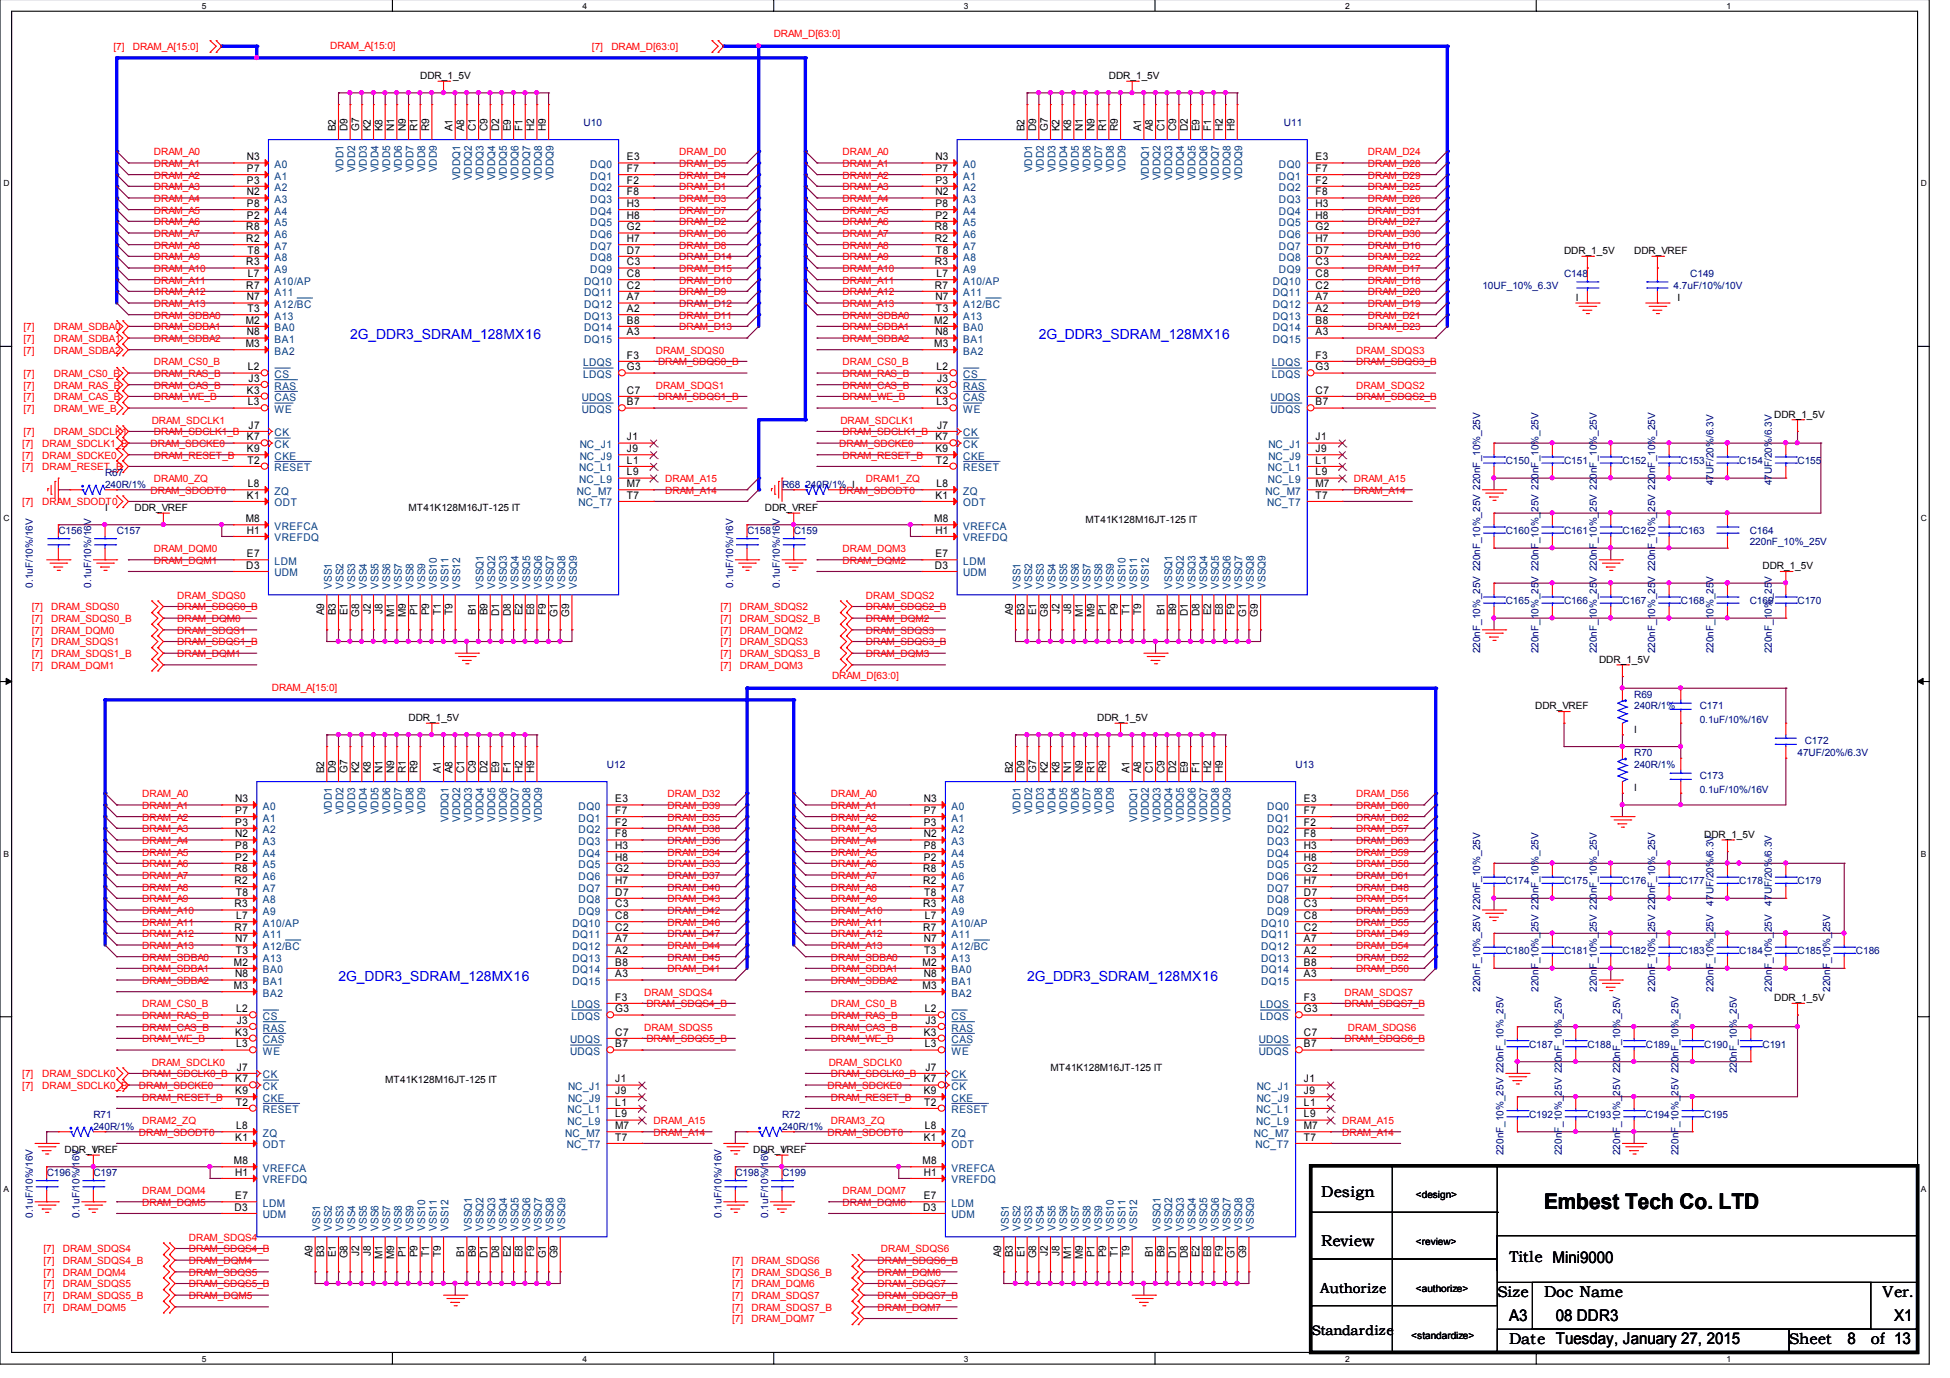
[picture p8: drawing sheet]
<svg xmlns="http://www.w3.org/2000/svg" width="297mm" height="210mm" viewBox="0 0 297 210" stroke-linecap="round" stroke-linejoin="round" font-family="sans-serif">
<defs><g id="words">
<text font-size="3.3" x="235.2" y="184.2">Embest Tech Co. LTD</text>
<g font-size="2.5">
<text x="229.9" y="201.2">A3</text>
<text x="237" y="201.2">08 DDR3</text>
<text x="288.5" y="201.2">X1</text>
<text x="281.4" y="204.7">8</text>
<text x="285" y="204.7">of 13</text>
</g>
<g font-size="2.4">
<text x="201.3" y="182.4">Design</text>
<text x="201.3" y="189.8">Review</text>
<text x="228.1" y="197.5">Size</text>
<text x="229.9" y="192.2">Title Mini9000</text>
<text x="235.2" y="197.5">Doc Name</text>
<text x="286.8" y="197.5">Ver.</text>
<text x="229.9" y="204.7">Date Tuesday, January 27, 2015</text>
<text x="272.5" y="204.7">Sheet</text>
</g>
<g font-size="2.1" fill="#00f">
<text x="53.3" y="51.7">2G_DDR3_SDRAM_128MX16</text>
<text x="158.2" y="51.7">2G_DDR3_SDRAM_128MX16</text>
<text x="51.6" y="149.5">2G_DDR3_SDRAM_128MX16</text>
<text x="156.5" y="149.5">2G_DDR3_SDRAM_128MX16</text>
</g>
<g font-size="2.1">
<text x="201.1" y="196.9">Authorize</text>
<text x="199.8" y="203.3">Standardize</text>
</g>
<g font-size="1.6">
<text x="51.1" y="20" transform="rotate(-90 51.1 20)">B2</text>
<text x="52.9" y="20" transform="rotate(-90 52.9 20)">D9</text>
<text x="54.7" y="20" transform="rotate(-90 54.7 20)">G7</text>
<text x="56.5" y="20" transform="rotate(-90 56.5 20)">K2</text>
<text x="58.3" y="20" transform="rotate(-90 58.3 20)">K8</text>
<text x="60" y="20" transform="rotate(-90 60 20)">N1</text>
<text x="61.8" y="20" transform="rotate(-90 61.8 20)">N9</text>
<text x="63.6" y="20" transform="rotate(-90 63.6 20)">R1</text>
<text x="65.4" y="20" transform="rotate(-90 65.4 20)">R9</text>
<text x="68.9" y="20" transform="rotate(-90 68.9 20)">A1</text>
<text x="70.7" y="20" transform="rotate(-90 70.7 20)">A8</text>
<text x="72.5" y="20" transform="rotate(-90 72.5 20)">C1</text>
<text x="74.3" y="20" transform="rotate(-90 74.3 20)">C9</text>
<text x="76" y="20" transform="rotate(-90 76 20)">D2</text>
<text x="77.8" y="20" transform="rotate(-90 77.8 20)">E9</text>
<text x="79.6" y="20" transform="rotate(-90 79.6 20)">F1</text>
<text x="81.4" y="20" transform="rotate(-90 81.4 20)">H2</text>
<text x="83.1" y="20" transform="rotate(-90 83.1 20)">H9</text>
<text x="156" y="20" transform="rotate(-90 156 20)">B2</text>
<text x="157.8" y="20" transform="rotate(-90 157.8 20)">D9</text>
<text x="159.6" y="20" transform="rotate(-90 159.6 20)">G7</text>
<text x="161.4" y="20" transform="rotate(-90 161.4 20)">K2</text>
<text x="163.2" y="20" transform="rotate(-90 163.2 20)">K8</text>
<text x="164.9" y="20" transform="rotate(-90 164.9 20)">N1</text>
<text x="166.7" y="20" transform="rotate(-90 166.7 20)">N9</text>
<text x="168.5" y="20" transform="rotate(-90 168.5 20)">R1</text>
<text x="170.3" y="20" transform="rotate(-90 170.3 20)">R9</text>
<text x="173.8" y="20" transform="rotate(-90 173.8 20)">A1</text>
<text x="175.6" y="20" transform="rotate(-90 175.6 20)">A8</text>
<text x="177.4" y="20" transform="rotate(-90 177.4 20)">C1</text>
<text x="179.2" y="20" transform="rotate(-90 179.2 20)">C9</text>
<text x="180.9" y="20" transform="rotate(-90 180.9 20)">D2</text>
<text x="182.7" y="20" transform="rotate(-90 182.7 20)">E9</text>
<text x="184.5" y="20" transform="rotate(-90 184.5 20)">F1</text>
<text x="186.3" y="20" transform="rotate(-90 186.3 20)">H2</text>
<text x="188" y="20" transform="rotate(-90 188 20)">H9</text>
<text x="37.6" y="24.4">N3</text>
<text x="37.6" y="26.2">P7</text>
<text x="37.6" y="28">P3</text>
<text x="37.6" y="29.7">N2</text>
<text x="95.5" y="24.4">E3</text>
<text x="95.5" y="26.2">F7</text>
<text x="95.5" y="28">F2</text>
<text x="95.5" y="29.7">F8</text>
<text x="142.5" y="24.4">N3</text>
<text x="142.5" y="26.2">P7</text>
<text x="142.5" y="28">P3</text>
<text x="142.5" y="29.7">N2</text>
<text x="200.4" y="24.4">E3</text>
<text x="200.4" y="26.2">F7</text>
<text x="200.4" y="28">F2</text>
<text x="200.4" y="29.7">F8</text>
<text x="37.5" y="35.1">R8</text>
<text x="37.6" y="31.5">P8</text>
<text x="37.6" y="33.3">P2</text>
<text x="95.5" y="31.5">H3</text>
<text x="95.5" y="33.3">H8</text>
<text x="95.5" y="35.1">G2</text>
<text x="142.4" y="35.1">R8</text>
<text x="142.5" y="31.5">P8</text>
<text x="142.5" y="33.3">P2</text>
<text x="200.4" y="31.5">H3</text>
<text x="200.4" y="33.3">H8</text>
<text x="200.4" y="35.1">G2</text>
<text x="37.5" y="36.8">R2</text>
<text x="37.5" y="40.4">R3</text>
<text x="37.7" y="38.6">T8</text>
<text x="95.5" y="36.8">H7</text>
<text x="95.5" y="38.6">D7</text>
<text x="95.5" y="40.4">C3</text>
<text x="142.4" y="36.8">R2</text>
<text x="142.4" y="40.4">R3</text>
<text x="142.6" y="38.6">T8</text>
<text x="200.4" y="36.8">H7</text>
<text x="200.4" y="38.6">D7</text>
<text x="200.4" y="40.4">C3</text>
<text x="37.5" y="44">R7</text>
<text x="37.6" y="45.7">N7</text>
<text x="37.7" y="47.5">T3</text>
<text x="37.8" y="42.2">L7</text>
<text x="95.5" y="42.2">C8</text>
<text x="95.5" y="44">C2</text>
<text x="95.5" y="45.7">A7</text>
<text x="95.5" y="47.5">A2</text>
<text x="142.4" y="44">R7</text>
<text x="142.5" y="45.7">N7</text>
<text x="142.6" y="47.5">T3</text>
<text x="142.7" y="42.2">L7</text>
<text x="200.4" y="42.2">C8</text>
<text x="200.4" y="44">C2</text>
<text x="200.4" y="45.7">A7</text>
<text x="200.4" y="47.5">A2</text>
<text x="37.4" y="49.3">M2</text>
<text x="37.4" y="52.8">M3</text>
<text x="37.6" y="51.1">N8</text>
<text x="95.5" y="49.3">B8</text>
<text x="95.5" y="51.1">A3</text>
<text x="142.3" y="49.3">M2</text>
<text x="142.3" y="52.8">M3</text>
<text x="142.5" y="51.1">N8</text>
<text x="200.4" y="49.3">B8</text>
<text x="200.4" y="51.1">A3</text>
<text x="37.6" y="60">K3</text>
<text x="37.8" y="56.4">L2</text>
<text x="37.8" y="58.2">J3</text>
<text x="95.5" y="54.6">F3</text>
<text x="95.5" y="56.4">G3</text>
<text x="95.5" y="60">C7</text>
<text x="142.5" y="60">K3</text>
<text x="142.7" y="56.4">L2</text>
<text x="142.7" y="58.2">J3</text>
<text x="200.4" y="54.6">F3</text>
<text x="200.4" y="56.4">G3</text>
<text x="200.4" y="60">C7</text>
<text x="37.8" y="61.7">L3</text>
<text x="37.8" y="65.3">J7</text>
<text x="95.5" y="61.7">B7</text>
<text x="142.7" y="61.7">L3</text>
<text x="142.7" y="65.3">J7</text>
<text x="200.4" y="61.7">B7</text>
<text x="37.6" y="67.1">K7</text>
<text x="37.6" y="68.8">K9</text>
<text x="37.7" y="70.6">T2</text>
<text x="95.5" y="70.6">L1</text>
<text x="95.5" y="68.8">J9</text>
<text x="95.5" y="67.1">J1</text>
<text x="142.5" y="67.1">K7</text>
<text x="142.5" y="68.8">K9</text>
<text x="142.6" y="70.6">T2</text>
<text x="200.4" y="70.6">L1</text>
<text x="200.4" y="68.8">J9</text>
<text x="200.4" y="67.1">J1</text>
<text x="37.6" y="76">K1</text>
<text x="37.8" y="74.2">L8</text>
<text x="95.5" y="72.4">L9</text>
<text x="95.5" y="74.2">M7</text>
<text x="95.5" y="76">T7</text>
<text x="142.5" y="76">K1</text>
<text x="142.7" y="74.2">L8</text>
<text x="200.4" y="72.4">L9</text>
<text x="200.4" y="74.2">M7</text>
<text x="200.4" y="76">T7</text>
<text x="37.4" y="79.5">M8</text>
<text x="37.6" y="81.3">H1</text>
<text x="142.3" y="79.5">M8</text>
<text x="142.5" y="81.3">H1</text>
<text x="37.5" y="86.6">D3</text>
<text x="37.6" y="84.9">E7</text>
<text x="142.4" y="86.6">D3</text>
<text x="142.5" y="84.9">E7</text>
<text x="49.4" y="93.7" transform="rotate(-90 49.4 93.7)">A9</text>
<text x="51.1" y="93.7" transform="rotate(-90 51.1 93.7)">B3</text>
<text x="52.9" y="93.7" transform="rotate(-90 52.9 93.7)">E1</text>
<text x="54.7" y="93.9" transform="rotate(-90 54.7 93.9)">G8</text>
<text x="56.5" y="93.5" transform="rotate(-90 56.5 93.5)">J2</text>
<text x="58.3" y="93.5" transform="rotate(-90 58.3 93.5)">J8</text>
<text x="60" y="94" transform="rotate(-90 60 94)">M1</text>
<text x="61.8" y="94" transform="rotate(-90 61.8 94)">M9</text>
<text x="63.6" y="93.7" transform="rotate(-90 63.6 93.7)">P1</text>
<text x="65.4" y="93.7" transform="rotate(-90 65.4 93.7)">P9</text>
<text x="67.1" y="93.7" transform="rotate(-90 67.1 93.7)">T1</text>
<text x="68.9" y="93.7" transform="rotate(-90 68.9 93.7)">T9</text>
<text x="72.5" y="93.7" transform="rotate(-90 72.5 93.7)">B1</text>
<text x="74.3" y="93.7" transform="rotate(-90 74.3 93.7)">B9</text>
<text x="76" y="93.8" transform="rotate(-90 76 93.8)">D1</text>
<text x="77.8" y="93.8" transform="rotate(-90 77.8 93.8)">D8</text>
<text x="79.6" y="93.7" transform="rotate(-90 79.6 93.7)">E2</text>
<text x="81.4" y="93.7" transform="rotate(-90 81.4 93.7)">E8</text>
<text x="83.1" y="93.7" transform="rotate(-90 83.1 93.7)">F9</text>
<text x="84.9" y="93.9" transform="rotate(-90 84.9 93.9)">G1</text>
<text x="86.7" y="93.9" transform="rotate(-90 86.7 93.9)">G9</text>
<text x="154.3" y="93.7" transform="rotate(-90 154.3 93.7)">A9</text>
<text x="156" y="93.7" transform="rotate(-90 156 93.7)">B3</text>
<text x="157.8" y="93.7" transform="rotate(-90 157.8 93.7)">E1</text>
<text x="159.6" y="93.9" transform="rotate(-90 159.6 93.9)">G8</text>
<text x="161.4" y="93.5" transform="rotate(-90 161.4 93.5)">J2</text>
<text x="163.2" y="93.5" transform="rotate(-90 163.2 93.5)">J8</text>
<text x="164.9" y="94" transform="rotate(-90 164.9 94)">M1</text>
<text x="166.7" y="94" transform="rotate(-90 166.7 94)">M9</text>
<text x="168.5" y="93.7" transform="rotate(-90 168.5 93.7)">P1</text>
<text x="170.3" y="93.7" transform="rotate(-90 170.3 93.7)">P9</text>
<text x="172" y="93.7" transform="rotate(-90 172 93.7)">T1</text>
<text x="173.8" y="93.7" transform="rotate(-90 173.8 93.7)">T9</text>
<text x="177.4" y="93.7" transform="rotate(-90 177.4 93.7)">B1</text>
<text x="179.2" y="93.7" transform="rotate(-90 179.2 93.7)">B9</text>
<text x="180.9" y="93.8" transform="rotate(-90 180.9 93.8)">D1</text>
<text x="182.7" y="93.8" transform="rotate(-90 182.7 93.8)">D8</text>
<text x="184.5" y="93.7" transform="rotate(-90 184.5 93.7)">E2</text>
<text x="186.3" y="93.7" transform="rotate(-90 186.3 93.7)">E8</text>
<text x="188" y="93.7" transform="rotate(-90 188 93.7)">F9</text>
<text x="189.8" y="93.9" transform="rotate(-90 189.8 93.9)">G1</text>
<text x="191.6" y="93.9" transform="rotate(-90 191.6 93.9)">G9</text>
<text x="49.4" y="117.8" transform="rotate(-90 49.4 117.8)">B2</text>
<text x="51.1" y="117.8" transform="rotate(-90 51.1 117.8)">D9</text>
<text x="52.9" y="117.8" transform="rotate(-90 52.9 117.8)">G7</text>
<text x="54.7" y="117.8" transform="rotate(-90 54.7 117.8)">K2</text>
<text x="56.5" y="117.8" transform="rotate(-90 56.5 117.8)">K8</text>
<text x="58.3" y="117.8" transform="rotate(-90 58.3 117.8)">N1</text>
<text x="60" y="117.8" transform="rotate(-90 60 117.8)">N9</text>
<text x="61.8" y="117.8" transform="rotate(-90 61.8 117.8)">R1</text>
<text x="63.6" y="117.8" transform="rotate(-90 63.6 117.8)">R9</text>
<text x="67.1" y="117.8" transform="rotate(-90 67.1 117.8)">A1</text>
<text x="68.9" y="117.8" transform="rotate(-90 68.9 117.8)">A8</text>
<text x="70.7" y="117.8" transform="rotate(-90 70.7 117.8)">C1</text>
<text x="72.5" y="117.8" transform="rotate(-90 72.5 117.8)">C9</text>
<text x="74.3" y="117.8" transform="rotate(-90 74.3 117.8)">D2</text>
<text x="76" y="117.8" transform="rotate(-90 76 117.8)">E9</text>
<text x="77.8" y="117.8" transform="rotate(-90 77.8 117.8)">F1</text>
<text x="79.6" y="117.8" transform="rotate(-90 79.6 117.8)">H2</text>
<text x="81.4" y="117.8" transform="rotate(-90 81.4 117.8)">H9</text>
<text x="154.3" y="117.8" transform="rotate(-90 154.3 117.8)">B2</text>
<text x="156" y="117.8" transform="rotate(-90 156 117.8)">D9</text>
<text x="157.8" y="117.8" transform="rotate(-90 157.8 117.8)">G7</text>
<text x="159.6" y="117.8" transform="rotate(-90 159.6 117.8)">K2</text>
<text x="161.4" y="117.8" transform="rotate(-90 161.4 117.8)">K8</text>
<text x="163.2" y="117.8" transform="rotate(-90 163.2 117.8)">N1</text>
<text x="164.9" y="117.8" transform="rotate(-90 164.9 117.8)">N9</text>
<text x="166.7" y="117.8" transform="rotate(-90 166.7 117.8)">R1</text>
<text x="168.5" y="117.8" transform="rotate(-90 168.5 117.8)">R9</text>
<text x="172" y="117.8" transform="rotate(-90 172 117.8)">A1</text>
<text x="173.8" y="117.8" transform="rotate(-90 173.8 117.8)">A8</text>
<text x="175.6" y="117.8" transform="rotate(-90 175.6 117.8)">C1</text>
<text x="177.4" y="117.8" transform="rotate(-90 177.4 117.8)">C9</text>
<text x="179.2" y="117.8" transform="rotate(-90 179.2 117.8)">D2</text>
<text x="180.9" y="117.8" transform="rotate(-90 180.9 117.8)">E9</text>
<text x="182.7" y="117.8" transform="rotate(-90 182.7 117.8)">F1</text>
<text x="184.5" y="117.8" transform="rotate(-90 184.5 117.8)">H2</text>
<text x="186.3" y="117.8" transform="rotate(-90 186.3 117.8)">H9</text>
<text x="35.8" y="122.2">N3</text>
<text x="35.8" y="124">P7</text>
<text x="35.8" y="125.7">P3</text>
<text x="93.7" y="122.2">E3</text>
<text x="93.7" y="124">F7</text>
<text x="93.7" y="125.7">F2</text>
<text x="140.7" y="122.2">N3</text>
<text x="140.7" y="124">P7</text>
<text x="140.7" y="125.7">P3</text>
<text x="198.6" y="122.2">E3</text>
<text x="198.6" y="124">F7</text>
<text x="198.6" y="125.7">F2</text>
<text x="35.8" y="127.5">N2</text>
<text x="35.8" y="129.3">P8</text>
<text x="35.8" y="131.1">P2</text>
<text x="93.7" y="127.5">F8</text>
<text x="93.7" y="129.3">H3</text>
<text x="93.7" y="131.1">H8</text>
<text x="140.7" y="127.5">N2</text>
<text x="140.7" y="129.3">P8</text>
<text x="140.7" y="131.1">P2</text>
<text x="198.6" y="127.5">F8</text>
<text x="198.6" y="129.3">H3</text>
<text x="198.6" y="131.1">H8</text>
<text x="35.7" y="132.9">R8</text>
<text x="35.7" y="134.6">R2</text>
<text x="35.9" y="136.4">T8</text>
<text x="93.7" y="132.9">G2</text>
<text x="93.7" y="134.6">H7</text>
<text x="93.7" y="136.4">D7</text>
<text x="140.6" y="132.9">R8</text>
<text x="140.6" y="134.6">R2</text>
<text x="140.8" y="136.4">T8</text>
<text x="198.6" y="132.9">G2</text>
<text x="198.6" y="134.6">H7</text>
<text x="198.6" y="136.4">D7</text>
<text x="35.7" y="138.2">R3</text>
<text x="35.7" y="141.7">R7</text>
<text x="35.8" y="143.5">N7</text>
<text x="36" y="140">L7</text>
<text x="93.7" y="138.2">C3</text>
<text x="93.7" y="140">C8</text>
<text x="93.7" y="141.7">C2</text>
<text x="93.7" y="143.5">A7</text>
<text x="140.6" y="138.2">R3</text>
<text x="140.6" y="141.7">R7</text>
<text x="140.7" y="143.5">N7</text>
<text x="140.9" y="140">L7</text>
<text x="198.6" y="138.2">C3</text>
<text x="198.6" y="140">C8</text>
<text x="198.6" y="141.7">C2</text>
<text x="198.6" y="143.5">A7</text>
<text x="35.6" y="147.1">M2</text>
<text x="35.8" y="148.9">N8</text>
<text x="35.9" y="145.3">T3</text>
<text x="93.7" y="145.3">A2</text>
<text x="93.7" y="147.1">B8</text>
<text x="93.7" y="148.9">A3</text>
<text x="140.5" y="147.1">M2</text>
<text x="140.7" y="148.9">N8</text>
<text x="140.8" y="145.3">T3</text>
<text x="198.6" y="145.3">A2</text>
<text x="198.6" y="147.1">B8</text>
<text x="198.6" y="148.9">A3</text>
<text x="35.6" y="150.6">M3</text>
<text x="36" y="154.2">L2</text>
<text x="36.1" y="156">J3</text>
<text x="93.7" y="152.4">F3</text>
<text x="93.7" y="154.2">G3</text>
<text x="140.5" y="150.6">M3</text>
<text x="140.9" y="154.2">L2</text>
<text x="141" y="156">J3</text>
<text x="198.6" y="152.4">F3</text>
<text x="198.6" y="154.2">G3</text>
<text x="35.8" y="157.7">K3</text>
<text x="36" y="159.5">L3</text>
<text x="93.7" y="157.7">C7</text>
<text x="93.7" y="159.5">B7</text>
<text x="140.7" y="157.7">K3</text>
<text x="140.9" y="159.5">L3</text>
<text x="198.6" y="157.7">C7</text>
<text x="198.6" y="159.5">B7</text>
<text x="35.8" y="164.9">K7</text>
<text x="35.8" y="166.6">K9</text>
<text x="36.1" y="163.1">J7</text>
<text x="93.7" y="166.6">J9</text>
<text x="93.7" y="164.9">J1</text>
<text x="140.7" y="164.9">K7</text>
<text x="140.7" y="166.6">K9</text>
<text x="141" y="163.1">J7</text>
<text x="198.6" y="166.6">J9</text>
<text x="198.6" y="164.9">J1</text>
<text x="35.8" y="173.8">K1</text>
<text x="35.9" y="168.4">T2</text>
<text x="36" y="172">L8</text>
<text x="93.7" y="168.4">L1</text>
<text x="93.7" y="170.2">L9</text>
<text x="93.7" y="172">M7</text>
<text x="93.7" y="173.8">T7</text>
<text x="140.7" y="173.8">K1</text>
<text x="140.8" y="168.4">T2</text>
<text x="140.9" y="172">L8</text>
<text x="198.6" y="168.4">L1</text>
<text x="198.6" y="170.2">L9</text>
<text x="198.6" y="172">M7</text>
<text x="198.6" y="173.8">T7</text>
<text x="35.6" y="177.3">M8</text>
<text x="35.8" y="179.1">H1</text>
<text x="140.5" y="177.3">M8</text>
<text x="140.7" y="179.1">H1</text>
<text x="35.7" y="184.4">D3</text>
<text x="35.8" y="182.6">E7</text>
<text x="140.6" y="184.4">D3</text>
<text x="140.7" y="182.6">E7</text>
<text x="47.6" y="191.5" transform="rotate(-90 47.6 191.5)">A9</text>
<text x="49.4" y="191.5" transform="rotate(-90 49.4 191.5)">B3</text>
<text x="51.1" y="191.5" transform="rotate(-90 51.1 191.5)">E1</text>
<text x="52.9" y="191.7" transform="rotate(-90 52.9 191.7)">G8</text>
<text x="54.7" y="191.3" transform="rotate(-90 54.7 191.3)">J2</text>
<text x="56.5" y="191.3" transform="rotate(-90 56.5 191.3)">J8</text>
<text x="58.3" y="191.8" transform="rotate(-90 58.3 191.8)">M1</text>
<text x="60" y="191.8" transform="rotate(-90 60 191.8)">M9</text>
<text x="61.8" y="191.5" transform="rotate(-90 61.8 191.5)">P1</text>
<text x="63.6" y="191.5" transform="rotate(-90 63.6 191.5)">P9</text>
<text x="65.4" y="191.4" transform="rotate(-90 65.4 191.4)">T1</text>
<text x="67.1" y="191.4" transform="rotate(-90 67.1 191.4)">T9</text>
<text x="70.7" y="191.5" transform="rotate(-90 70.7 191.5)">B1</text>
<text x="72.5" y="191.5" transform="rotate(-90 72.5 191.5)">B9</text>
<text x="74.3" y="191.6" transform="rotate(-90 74.3 191.6)">D1</text>
<text x="76" y="191.6" transform="rotate(-90 76 191.6)">D8</text>
<text x="77.8" y="191.5" transform="rotate(-90 77.8 191.5)">E2</text>
<text x="79.6" y="191.5" transform="rotate(-90 79.6 191.5)">E8</text>
<text x="81.4" y="191.4" transform="rotate(-90 81.4 191.4)">F9</text>
<text x="83.1" y="191.7" transform="rotate(-90 83.1 191.7)">G1</text>
<text x="84.9" y="191.7" transform="rotate(-90 84.9 191.7)">G9</text>
<text x="152.5" y="191.5" transform="rotate(-90 152.5 191.5)">A9</text>
<text x="154.3" y="191.5" transform="rotate(-90 154.3 191.5)">B3</text>
<text x="156" y="191.5" transform="rotate(-90 156 191.5)">E1</text>
<text x="157.8" y="191.7" transform="rotate(-90 157.8 191.7)">G8</text>
<text x="159.6" y="191.3" transform="rotate(-90 159.6 191.3)">J2</text>
<text x="161.4" y="191.3" transform="rotate(-90 161.4 191.3)">J8</text>
<text x="163.2" y="191.8" transform="rotate(-90 163.2 191.8)">M1</text>
<text x="164.9" y="191.8" transform="rotate(-90 164.9 191.8)">M9</text>
<text x="166.7" y="191.5" transform="rotate(-90 166.7 191.5)">P1</text>
<text x="168.5" y="191.5" transform="rotate(-90 168.5 191.5)">P9</text>
<text x="170.3" y="191.4" transform="rotate(-90 170.3 191.4)">T1</text>
<text x="172" y="191.4" transform="rotate(-90 172 191.4)">T9</text>
<text x="175.6" y="191.5" transform="rotate(-90 175.6 191.5)">B1</text>
<text x="177.4" y="191.5" transform="rotate(-90 177.4 191.5)">B9</text>
<text x="179.2" y="191.6" transform="rotate(-90 179.2 191.6)">D1</text>
<text x="180.9" y="191.6" transform="rotate(-90 180.9 191.6)">D8</text>
<text x="182.7" y="191.5" transform="rotate(-90 182.7 191.5)">E2</text>
<text x="184.5" y="191.5" transform="rotate(-90 184.5 191.5)">E8</text>
<text x="186.3" y="191.4" transform="rotate(-90 186.3 191.4)">F9</text>
<text x="188" y="191.7" transform="rotate(-90 188 191.7)">G1</text>
<text x="189.8" y="191.7" transform="rotate(-90 189.8 191.7)">G9</text>
</g>
<g font-size="1.6" fill="#004080">
<text x="41.8" y="25.6">A0</text>
<text x="41.8" y="27.4">A1</text>
<text x="41.8" y="29.1">A2</text>
<text x="52.3" y="26.3" transform="rotate(-90 52.3 26.3)">VDD1</text>
<text x="54.1" y="26.3" transform="rotate(-90 54.1 26.3)">VDD2</text>
<text x="55.9" y="26.3" transform="rotate(-90 55.9 26.3)">VDD3</text>
<text x="57.7" y="26.3" transform="rotate(-90 57.7 26.3)">VDD4</text>
<text x="59.4" y="26.3" transform="rotate(-90 59.4 26.3)">VDD5</text>
<text x="61.2" y="26.3" transform="rotate(-90 61.2 26.3)">VDD6</text>
<text x="63" y="26.3" transform="rotate(-90 63 26.3)">VDD7</text>
<text x="64.8" y="26.3" transform="rotate(-90 64.8 26.3)">VDD8</text>
<text x="66.5" y="26.3" transform="rotate(-90 66.5 26.3)">VDD9</text>
<text x="70.1" y="27.4" transform="rotate(-90 70.1 27.4)">VDDQ1</text>
<text x="71.9" y="27.4" transform="rotate(-90 71.9 27.4)">VDDQ2</text>
<text x="73.7" y="27.4" transform="rotate(-90 73.7 27.4)">VDDQ3</text>
<text x="75.4" y="27.4" transform="rotate(-90 75.4 27.4)">VDDQ4</text>
<text x="77.2" y="27.4" transform="rotate(-90 77.2 27.4)">VDDQ5</text>
<text x="79" y="27.4" transform="rotate(-90 79 27.4)">VDDQ6</text>
<text x="80.8" y="27.4" transform="rotate(-90 80.8 27.4)">VDDQ7</text>
<text x="82.5" y="27.4" transform="rotate(-90 82.5 27.4)">VDDQ8</text>
<text x="84.3" y="27.4" transform="rotate(-90 84.3 27.4)">VDDQ9</text>
<text x="89.9" y="25.6">DQ0</text>
<text x="89.9" y="27.4">DQ1</text>
<text x="89.9" y="29.1">DQ2</text>
<text x="146.7" y="25.6">A0</text>
<text x="146.7" y="27.4">A1</text>
<text x="146.7" y="29.1">A2</text>
<text x="157.2" y="26.3" transform="rotate(-90 157.2 26.3)">VDD1</text>
<text x="159" y="26.3" transform="rotate(-90 159 26.3)">VDD2</text>
<text x="160.8" y="26.3" transform="rotate(-90 160.8 26.3)">VDD3</text>
<text x="162.6" y="26.3" transform="rotate(-90 162.6 26.3)">VDD4</text>
<text x="164.3" y="26.3" transform="rotate(-90 164.3 26.3)">VDD5</text>
<text x="166.1" y="26.3" transform="rotate(-90 166.1 26.3)">VDD6</text>
<text x="167.9" y="26.3" transform="rotate(-90 167.9 26.3)">VDD7</text>
<text x="169.7" y="26.3" transform="rotate(-90 169.7 26.3)">VDD8</text>
<text x="171.4" y="26.3" transform="rotate(-90 171.4 26.3)">VDD9</text>
<text x="175" y="27.4" transform="rotate(-90 175 27.4)">VDDQ1</text>
<text x="176.8" y="27.4" transform="rotate(-90 176.8 27.4)">VDDQ2</text>
<text x="178.6" y="27.4" transform="rotate(-90 178.6 27.4)">VDDQ3</text>
<text x="180.3" y="27.4" transform="rotate(-90 180.3 27.4)">VDDQ4</text>
<text x="182.1" y="27.4" transform="rotate(-90 182.1 27.4)">VDDQ5</text>
<text x="183.9" y="27.4" transform="rotate(-90 183.9 27.4)">VDDQ6</text>
<text x="185.7" y="27.4" transform="rotate(-90 185.7 27.4)">VDDQ7</text>
<text x="187.5" y="27.4" transform="rotate(-90 187.5 27.4)">VDDQ8</text>
<text x="189.2" y="27.4" transform="rotate(-90 189.2 27.4)">VDDQ9</text>
<text x="194.8" y="25.6">DQ0</text>
<text x="194.8" y="27.4">DQ1</text>
<text x="194.8" y="29.1">DQ2</text>
<text x="41.8" y="30.9">A3</text>
<text x="41.8" y="32.7">A4</text>
<text x="41.8" y="34.5">A5</text>
<text x="89.9" y="30.9">DQ3</text>
<text x="89.9" y="32.7">DQ4</text>
<text x="89.9" y="34.5">DQ5</text>
<text x="146.7" y="30.9">A3</text>
<text x="146.7" y="32.7">A4</text>
<text x="146.7" y="34.5">A5</text>
<text x="194.8" y="30.9">DQ3</text>
<text x="194.8" y="32.7">DQ4</text>
<text x="194.8" y="34.5">DQ5</text>
<text x="41.8" y="36.3">A6</text>
<text x="41.8" y="38">A7</text>
<text x="41.8" y="39.8">A8</text>
<text x="41.8" y="41.6">A9</text>
<text x="89.9" y="36.3">DQ6</text>
<text x="89.9" y="38">DQ7</text>
<text x="89.9" y="39.8">DQ8</text>
<text x="89.9" y="41.6">DQ9</text>
<text x="146.7" y="36.3">A6</text>
<text x="146.7" y="38">A7</text>
<text x="146.7" y="39.8">A8</text>
<text x="146.7" y="41.6">A9</text>
<text x="194.8" y="36.3">DQ6</text>
<text x="194.8" y="38">DQ7</text>
<text x="194.8" y="39.8">DQ8</text>
<text x="194.8" y="41.6">DQ9</text>
<text x="41.8" y="43.4">A10/AP</text>
<text x="41.8" y="45.1">A11</text>
<text x="41.8" y="46.9">A12/BC</text>
<text x="89" y="43.4">DQ10</text>
<text x="89" y="45.1">DQ11</text>
<text x="89" y="46.9">DQ12</text>
<text x="146.7" y="43.4">A10/AP</text>
<text x="146.7" y="45.1">A11</text>
<text x="146.7" y="46.9">A12/BC</text>
<text x="193.9" y="43.4">DQ10</text>
<text x="193.9" y="45.1">DQ11</text>
<text x="193.9" y="46.9">DQ12</text>
<text x="41.8" y="50.5">BA0</text>
<text x="41.8" y="52.3">BA1</text>
<text x="41.8" y="48.7">A13</text>
<text x="89" y="48.7">DQ13</text>
<text x="89" y="50.5">DQ14</text>
<text x="89" y="52.3">DQ15</text>
<text x="146.7" y="50.5">BA0</text>
<text x="146.7" y="52.3">BA1</text>
<text x="146.7" y="48.7">A13</text>
<text x="193.9" y="48.7">DQ13</text>
<text x="193.9" y="50.5">DQ14</text>
<text x="193.9" y="52.3">DQ15</text>
<text x="41.8" y="54">BA2</text>
<text x="41.8" y="57.6">CS</text>
<text x="41.8" y="59.4">RAS</text>
<text x="88.8" y="55.8">LDQS</text>
<text x="88.8" y="57.6">LDQS</text>
<text x="146.7" y="54">BA2</text>
<text x="146.7" y="57.6">CS</text>
<text x="146.7" y="59.4">RAS</text>
<text x="193.7" y="55.8">LDQS</text>
<text x="193.7" y="57.6">LDQS</text>
<text x="41.8" y="61.1">CAS</text>
<text x="41.8" y="62.9">WE</text>
<text x="88.6" y="61.1">UDQS</text>
<text x="88.6" y="62.9">UDQS</text>
<text x="146.7" y="61.1">CAS</text>
<text x="146.7" y="62.9">WE</text>
<text x="193.5" y="61.1">UDQS</text>
<text x="193.5" y="62.9">UDQS</text>
<text x="41.8" y="66.5">CK</text>
<text x="41.8" y="68.3">CK</text>
<text x="41.8" y="70">CKE</text>
<text x="41.8" y="71.8">RESET</text>
<text x="88.2" y="71.8">NC_L1</text>
<text x="88.3" y="70">NC_J9</text>
<text x="88.3" y="68.3">NC_J1</text>
<text x="146.7" y="66.5">CK</text>
<text x="146.7" y="68.3">CK</text>
<text x="146.7" y="70">CKE</text>
<text x="146.7" y="71.8">RESET</text>
<text x="193.1" y="71.8">NC_L1</text>
<text x="193.2" y="70">NC_J9</text>
<text x="193.2" y="68.3">NC_J1</text>
<text x="41.8" y="77.1">ODT</text>
<text x="41.8" y="75.4">ZQ</text>
<text x="87.9" y="75.4">NC_M7</text>
<text x="88.1" y="77.1">NC_T7</text>
<text x="88.2" y="73.6">NC_L9</text>
<text x="146.7" y="77.1">ODT</text>
<text x="146.7" y="75.4">ZQ</text>
<text x="192.8" y="75.4">NC_M7</text>
<text x="193" y="77.1">NC_T7</text>
<text x="193.1" y="73.6">NC_L9</text>
<text x="41.8" y="80.7">VREFCA</text>
<text x="41.8" y="82.5">VREFDQ</text>
<text x="146.7" y="80.7">VREFCA</text>
<text x="146.7" y="82.5">VREFDQ</text>
<text x="41.8" y="86">LDM</text>
<text x="41.8" y="87.8">UDM</text>
<text x="50.5" y="89.7" transform="rotate(-90 50.5 89.7)">VSS1</text>
<text x="52.3" y="89.7" transform="rotate(-90 52.3 89.7)">VSS2</text>
<text x="54.1" y="89.7" transform="rotate(-90 54.1 89.7)">VSS3</text>
<text x="55.9" y="89.7" transform="rotate(-90 55.9 89.7)">VSS4</text>
<text x="57.7" y="89.7" transform="rotate(-90 57.7 89.7)">VSS5</text>
<text x="59.4" y="89.7" transform="rotate(-90 59.4 89.7)">VSS6</text>
<text x="61.2" y="89.7" transform="rotate(-90 61.2 89.7)">VSS7</text>
<text x="63" y="89.7" transform="rotate(-90 63 89.7)">VSS8</text>
<text x="64.8" y="89.7" transform="rotate(-90 64.8 89.7)">VSS9</text>
<text x="66.5" y="89.7" transform="rotate(-90 66.5 89.7)">VSS10</text>
<text x="68.3" y="89.7" transform="rotate(-90 68.3 89.7)">VSS11</text>
<text x="70.1" y="89.7" transform="rotate(-90 70.1 89.7)">VSS12</text>
<text x="73.7" y="89.7" transform="rotate(-90 73.7 89.7)">VSSQ1</text>
<text x="75.4" y="89.7" transform="rotate(-90 75.4 89.7)">VSSQ2</text>
<text x="77.2" y="89.7" transform="rotate(-90 77.2 89.7)">VSSQ3</text>
<text x="79" y="89.7" transform="rotate(-90 79 89.7)">VSSQ4</text>
<text x="80.8" y="89.7" transform="rotate(-90 80.8 89.7)">VSSQ5</text>
<text x="82.5" y="89.7" transform="rotate(-90 82.5 89.7)">VSSQ6</text>
<text x="84.3" y="89.7" transform="rotate(-90 84.3 89.7)">VSSQ7</text>
<text x="86.1" y="89.7" transform="rotate(-90 86.1 89.7)">VSSQ8</text>
<text x="87.9" y="89.7" transform="rotate(-90 87.9 89.7)">VSSQ9</text>
<text x="146.7" y="86">LDM</text>
<text x="146.7" y="87.8">UDM</text>
<text x="155.4" y="89.7" transform="rotate(-90 155.4 89.7)">VSS1</text>
<text x="157.2" y="89.7" transform="rotate(-90 157.2 89.7)">VSS2</text>
<text x="159" y="89.7" transform="rotate(-90 159 89.7)">VSS3</text>
<text x="160.8" y="89.7" transform="rotate(-90 160.8 89.7)">VSS4</text>
<text x="162.6" y="89.7" transform="rotate(-90 162.6 89.7)">VSS5</text>
<text x="164.3" y="89.7" transform="rotate(-90 164.3 89.7)">VSS6</text>
<text x="166.1" y="89.7" transform="rotate(-90 166.1 89.7)">VSS7</text>
<text x="167.9" y="89.7" transform="rotate(-90 167.9 89.7)">VSS8</text>
<text x="169.7" y="89.7" transform="rotate(-90 169.7 89.7)">VSS9</text>
<text x="171.4" y="89.7" transform="rotate(-90 171.4 89.7)">VSS10</text>
<text x="173.2" y="89.7" transform="rotate(-90 173.2 89.7)">VSS11</text>
<text x="175" y="89.7" transform="rotate(-90 175 89.7)">VSS12</text>
<text x="178.6" y="89.7" transform="rotate(-90 178.6 89.7)">VSSQ1</text>
<text x="180.3" y="89.7" transform="rotate(-90 180.3 89.7)">VSSQ2</text>
<text x="182.1" y="89.7" transform="rotate(-90 182.1 89.7)">VSSQ3</text>
<text x="183.9" y="89.7" transform="rotate(-90 183.9 89.7)">VSSQ4</text>
<text x="185.7" y="89.7" transform="rotate(-90 185.7 89.7)">VSSQ5</text>
<text x="187.5" y="89.7" transform="rotate(-90 187.5 89.7)">VSSQ6</text>
<text x="189.2" y="89.7" transform="rotate(-90 189.2 89.7)">VSSQ7</text>
<text x="191" y="89.7" transform="rotate(-90 191 89.7)">VSSQ8</text>
<text x="192.8" y="89.7" transform="rotate(-90 192.8 89.7)">VSSQ9</text>
<text x="40" y="123.4">A0</text>
<text x="40" y="125.2">A1</text>
<text x="50.5" y="124.1" transform="rotate(-90 50.5 124.1)">VDD1</text>
<text x="52.3" y="124.1" transform="rotate(-90 52.3 124.1)">VDD2</text>
<text x="54.1" y="124.1" transform="rotate(-90 54.1 124.1)">VDD3</text>
<text x="55.9" y="124.1" transform="rotate(-90 55.9 124.1)">VDD4</text>
<text x="57.7" y="124.1" transform="rotate(-90 57.7 124.1)">VDD5</text>
<text x="59.4" y="124.1" transform="rotate(-90 59.4 124.1)">VDD6</text>
<text x="61.2" y="124.1" transform="rotate(-90 61.2 124.1)">VDD7</text>
<text x="63" y="124.1" transform="rotate(-90 63 124.1)">VDD8</text>
<text x="64.8" y="124.1" transform="rotate(-90 64.8 124.1)">VDD9</text>
<text x="68.3" y="125.2" transform="rotate(-90 68.3 125.2)">VDDQ1</text>
<text x="70.1" y="125.2" transform="rotate(-90 70.1 125.2)">VDDQ2</text>
<text x="71.9" y="125.2" transform="rotate(-90 71.9 125.2)">VDDQ3</text>
<text x="73.7" y="125.2" transform="rotate(-90 73.7 125.2)">VDDQ4</text>
<text x="75.4" y="125.2" transform="rotate(-90 75.4 125.2)">VDDQ5</text>
<text x="77.2" y="125.2" transform="rotate(-90 77.2 125.2)">VDDQ6</text>
<text x="79" y="125.2" transform="rotate(-90 79 125.2)">VDDQ7</text>
<text x="80.8" y="125.2" transform="rotate(-90 80.8 125.2)">VDDQ8</text>
<text x="82.5" y="125.2" transform="rotate(-90 82.5 125.2)">VDDQ9</text>
<text x="88.1" y="123.4">DQ0</text>
<text x="88.1" y="125.2">DQ1</text>
<text x="144.9" y="123.4">A0</text>
<text x="144.9" y="125.2">A1</text>
<text x="155.4" y="124.1" transform="rotate(-90 155.4 124.1)">VDD1</text>
<text x="157.2" y="124.1" transform="rotate(-90 157.2 124.1)">VDD2</text>
<text x="159" y="124.1" transform="rotate(-90 159 124.1)">VDD3</text>
<text x="160.8" y="124.1" transform="rotate(-90 160.8 124.1)">VDD4</text>
<text x="162.6" y="124.1" transform="rotate(-90 162.6 124.1)">VDD5</text>
<text x="164.3" y="124.1" transform="rotate(-90 164.3 124.1)">VDD6</text>
<text x="166.1" y="124.1" transform="rotate(-90 166.1 124.1)">VDD7</text>
<text x="167.9" y="124.1" transform="rotate(-90 167.9 124.1)">VDD8</text>
<text x="169.7" y="124.1" transform="rotate(-90 169.7 124.1)">VDD9</text>
<text x="173.2" y="125.2" transform="rotate(-90 173.2 125.2)">VDDQ1</text>
<text x="175" y="125.2" transform="rotate(-90 175 125.2)">VDDQ2</text>
<text x="176.8" y="125.2" transform="rotate(-90 176.8 125.2)">VDDQ3</text>
<text x="178.6" y="125.2" transform="rotate(-90 178.6 125.2)">VDDQ4</text>
<text x="180.3" y="125.2" transform="rotate(-90 180.3 125.2)">VDDQ5</text>
<text x="182.1" y="125.2" transform="rotate(-90 182.1 125.2)">VDDQ6</text>
<text x="183.9" y="125.2" transform="rotate(-90 183.9 125.2)">VDDQ7</text>
<text x="185.7" y="125.2" transform="rotate(-90 185.7 125.2)">VDDQ8</text>
<text x="187.5" y="125.2" transform="rotate(-90 187.5 125.2)">VDDQ9</text>
<text x="193" y="123.4">DQ0</text>
<text x="193" y="125.2">DQ1</text>
<text x="40" y="126.9">A2</text>
<text x="40" y="128.7">A3</text>
<text x="40" y="130.5">A4</text>
<text x="88.1" y="126.9">DQ2</text>
<text x="88.1" y="128.7">DQ3</text>
<text x="88.1" y="130.5">DQ4</text>
<text x="144.9" y="126.9">A2</text>
<text x="144.9" y="128.7">A3</text>
<text x="144.9" y="130.5">A4</text>
<text x="193" y="126.9">DQ2</text>
<text x="193" y="128.7">DQ3</text>
<text x="193" y="130.5">DQ4</text>
<text x="40" y="132.3">A5</text>
<text x="40" y="134">A6</text>
<text x="40" y="135.8">A7</text>
<text x="40" y="137.6">A8</text>
<text x="88.1" y="132.3">DQ5</text>
<text x="88.1" y="134">DQ6</text>
<text x="88.1" y="135.8">DQ7</text>
<text x="88.1" y="137.6">DQ8</text>
<text x="144.9" y="132.3">A5</text>
<text x="144.9" y="134">A6</text>
<text x="144.9" y="135.8">A7</text>
<text x="144.9" y="137.6">A8</text>
<text x="193" y="132.3">DQ5</text>
<text x="193" y="134">DQ6</text>
<text x="193" y="135.8">DQ7</text>
<text x="193" y="137.6">DQ8</text>
<text x="40" y="139.4">A9</text>
<text x="40" y="141.2">A10/AP</text>
<text x="40" y="142.9">A11</text>
<text x="87.2" y="141.2">DQ10</text>
<text x="87.2" y="142.9">DQ11</text>
<text x="88.1" y="139.4">DQ9</text>
<text x="144.9" y="139.4">A9</text>
<text x="144.9" y="141.2">A10/AP</text>
<text x="144.9" y="142.9">A11</text>
<text x="192.1" y="141.2">DQ10</text>
<text x="192.1" y="142.9">DQ11</text>
<text x="193" y="139.4">DQ9</text>
<text x="40" y="148.3">BA0</text>
<text x="40" y="144.7">A12/BC</text>
<text x="40" y="146.5">A13</text>
<text x="87.2" y="144.7">DQ12</text>
<text x="87.2" y="146.5">DQ13</text>
<text x="87.2" y="148.3">DQ14</text>
<text x="144.9" y="148.3">BA0</text>
<text x="144.9" y="144.7">A12/BC</text>
<text x="144.9" y="146.5">A13</text>
<text x="192.1" y="144.7">DQ12</text>
<text x="192.1" y="146.5">DQ13</text>
<text x="192.1" y="148.3">DQ14</text>
<text x="40" y="150">BA1</text>
<text x="40" y="151.8">BA2</text>
<text x="40" y="155.4">CS</text>
<text x="87" y="153.6">LDQS</text>
<text x="87" y="155.4">LDQS</text>
<text x="87.2" y="150">DQ15</text>
<text x="144.9" y="150">BA1</text>
<text x="144.9" y="151.8">BA2</text>
<text x="144.9" y="155.4">CS</text>
<text x="191.9" y="153.6">LDQS</text>
<text x="191.9" y="155.4">LDQS</text>
<text x="192.1" y="150">DQ15</text>
<text x="40" y="157.2">RAS</text>
<text x="40" y="158.9">CAS</text>
<text x="40" y="160.7">WE</text>
<text x="86.9" y="158.9">UDQS</text>
<text x="86.9" y="160.7">UDQS</text>
<text x="144.9" y="157.2">RAS</text>
<text x="144.9" y="158.9">CAS</text>
<text x="144.9" y="160.7">WE</text>
<text x="191.8" y="158.9">UDQS</text>
<text x="191.8" y="160.7">UDQS</text>
<text x="40" y="164.3">CK</text>
<text x="40" y="166">CK</text>
<text x="40" y="167.8">CKE</text>
<text x="86.5" y="167.8">NC_J9</text>
<text x="86.5" y="166">NC_J1</text>
<text x="144.9" y="164.3">CK</text>
<text x="144.9" y="166">CK</text>
<text x="144.9" y="167.8">CKE</text>
<text x="191.4" y="167.8">NC_J9</text>
<text x="191.4" y="166">NC_J1</text>
<text x="40" y="169.6">RESET</text>
<text x="40" y="173.2">ZQ</text>
<text x="86.1" y="173.2">NC_M7</text>
<text x="86.4" y="169.6">NC_L1</text>
<text x="86.4" y="171.4">NC_L9</text>
<text x="144.9" y="169.6">RESET</text>
<text x="144.9" y="173.2">ZQ</text>
<text x="191" y="173.2">NC_M7</text>
<text x="191.3" y="169.6">NC_L1</text>
<text x="191.3" y="171.4">NC_L9</text>
<text x="40" y="174.9">ODT</text>
<text x="40" y="178.5">VREFCA</text>
<text x="86.4" y="174.9">NC_T7</text>
<text x="144.9" y="174.9">ODT</text>
<text x="144.9" y="178.5">VREFCA</text>
<text x="191.3" y="174.9">NC_T7</text>
<text x="40" y="180.3">VREFDQ</text>
<text x="40" y="183.8">LDM</text>
<text x="40" y="185.6">UDM</text>
<text x="144.9" y="180.3">VREFDQ</text>
<text x="144.9" y="183.8">LDM</text>
<text x="144.9" y="185.6">UDM</text>
<text x="48.8" y="187.5" transform="rotate(-90 48.8 187.5)">VSS1</text>
<text x="50.5" y="187.5" transform="rotate(-90 50.5 187.5)">VSS2</text>
<text x="52.3" y="187.5" transform="rotate(-90 52.3 187.5)">VSS3</text>
<text x="54.1" y="187.5" transform="rotate(-90 54.1 187.5)">VSS4</text>
<text x="55.9" y="187.5" transform="rotate(-90 55.9 187.5)">VSS5</text>
<text x="57.7" y="187.5" transform="rotate(-90 57.7 187.5)">VSS6</text>
<text x="59.4" y="187.5" transform="rotate(-90 59.4 187.5)">VSS7</text>
<text x="61.2" y="187.5" transform="rotate(-90 61.2 187.5)">VSS8</text>
<text x="63" y="187.5" transform="rotate(-90 63 187.5)">VSS9</text>
<text x="64.8" y="187.5" transform="rotate(-90 64.8 187.5)">VSS10</text>
<text x="66.5" y="187.5" transform="rotate(-90 66.5 187.5)">VSS11</text>
<text x="68.3" y="187.5" transform="rotate(-90 68.3 187.5)">VSS12</text>
<text x="71.9" y="187.5" transform="rotate(-90 71.9 187.5)">VSSQ1</text>
<text x="73.7" y="187.5" transform="rotate(-90 73.7 187.5)">VSSQ2</text>
<text x="75.4" y="187.5" transform="rotate(-90 75.4 187.5)">VSSQ3</text>
<text x="77.2" y="187.5" transform="rotate(-90 77.2 187.5)">VSSQ4</text>
<text x="79" y="187.5" transform="rotate(-90 79 187.5)">VSSQ5</text>
<text x="80.8" y="187.5" transform="rotate(-90 80.8 187.5)">VSSQ6</text>
<text x="82.5" y="187.5" transform="rotate(-90 82.5 187.5)">VSSQ7</text>
<text x="84.3" y="187.5" transform="rotate(-90 84.3 187.5)">VSSQ8</text>
<text x="86.1" y="187.5" transform="rotate(-90 86.1 187.5)">VSSQ9</text>
<text x="153.7" y="187.5" transform="rotate(-90 153.7 187.5)">VSS1</text>
<text x="155.4" y="187.5" transform="rotate(-90 155.4 187.5)">VSS2</text>
<text x="157.2" y="187.5" transform="rotate(-90 157.2 187.5)">VSS3</text>
<text x="159" y="187.5" transform="rotate(-90 159 187.5)">VSS4</text>
<text x="160.8" y="187.5" transform="rotate(-90 160.8 187.5)">VSS5</text>
<text x="162.6" y="187.5" transform="rotate(-90 162.6 187.5)">VSS6</text>
<text x="164.3" y="187.5" transform="rotate(-90 164.3 187.5)">VSS7</text>
<text x="166.1" y="187.5" transform="rotate(-90 166.1 187.5)">VSS8</text>
<text x="167.9" y="187.5" transform="rotate(-90 167.9 187.5)">VSS9</text>
<text x="169.7" y="187.5" transform="rotate(-90 169.7 187.5)">VSS10</text>
<text x="171.4" y="187.5" transform="rotate(-90 171.4 187.5)">VSS11</text>
<text x="173.2" y="187.5" transform="rotate(-90 173.2 187.5)">VSS12</text>
<text x="176.8" y="187.5" transform="rotate(-90 176.8 187.5)">VSSQ1</text>
<text x="178.6" y="187.5" transform="rotate(-90 178.6 187.5)">VSSQ2</text>
<text x="180.3" y="187.5" transform="rotate(-90 180.3 187.5)">VSSQ3</text>
<text x="182.1" y="187.5" transform="rotate(-90 182.1 187.5)">VSSQ4</text>
<text x="183.9" y="187.5" transform="rotate(-90 183.9 187.5)">VSSQ5</text>
<text x="185.7" y="187.5" transform="rotate(-90 185.7 187.5)">VSSQ6</text>
<text x="187.5" y="187.5" transform="rotate(-90 187.5 187.5)">VSSQ7</text>
<text x="189.2" y="187.5" transform="rotate(-90 189.2 187.5)">VSSQ8</text>
<text x="191" y="187.5" transform="rotate(-90 191 187.5)">VSSQ9</text>
</g>
<g font-size="1.5" fill="#f00">
<text x="117.9" y="5.7">DRAM_D[63:0]</text>
<text x="17.3" y="7.6">[7]</text>
<text x="20.2" y="7.6">DRAM_A[15:0]</text>
<text x="50.3" y="7.5">DRAM_A[15:0]</text>
<text x="90.2" y="7.6">[7]</text>
<text x="93.1" y="7.6">DRAM_D[63:0]</text>
<text x="23.5" y="23.6">DRAM_A0</text>
<text x="103.5" y="23.6">DRAM_D0</text>
<text x="128.4" y="23.6">DRAM_A0</text>
<text x="208.4" y="23.6">DRAM_D24</text>
<text x="23.5" y="25.4">DRAM_A1</text>
<text x="23.5" y="27.2">DRAM_A2</text>
<text x="23.5" y="29">DRAM_A3</text>
<text x="103.5" y="25.4">DRAM_D5</text>
<text x="103.5" y="27.2">DRAM_D4</text>
<text x="103.5" y="29">DRAM_D1</text>
<text x="128.4" y="25.4">DRAM_A1</text>
<text x="128.4" y="27.2">DRAM_A2</text>
<text x="128.4" y="29">DRAM_A3</text>
<text x="208.4" y="25.4">DRAM_D28</text>
<text x="208.4" y="27.2">DRAM_D29</text>
<text x="208.4" y="29">DRAM_D25</text>
<text x="23.5" y="30.7">DRAM_A4</text>
<text x="23.5" y="32.5">DRAM_A5</text>
<text x="23.5" y="34.3">DRAM_A6</text>
<text x="103.5" y="30.7">DRAM_D3</text>
<text x="103.5" y="32.5">DRAM_D7</text>
<text x="103.5" y="34.3">DRAM_D2</text>
<text x="128.4" y="30.7">DRAM_A4</text>
<text x="128.4" y="32.5">DRAM_A5</text>
<text x="128.4" y="34.3">DRAM_A6</text>
<text x="208.4" y="32.5">DRAM_D31</text>
<text x="208.4" y="30.7">DRAM_D26</text>
<text x="208.4" y="34.3">DRAM_D27</text>
<text x="23.5" y="36.1">DRAM_A7</text>
<text x="23.5" y="37.9">DRAM_A8</text>
<text x="23.5" y="39.6">DRAM_A9</text>
<text x="23.5" y="41.4">DRAM_A10</text>
<text x="103.5" y="36.1">DRAM_D6</text>
<text x="103.5" y="39.6">DRAM_D14</text>
<text x="103.5" y="41.4">DRAM_D15</text>
<text x="103.5" y="37.9">DRAM_D8</text>
<text x="128.4" y="36.1">DRAM_A7</text>
<text x="128.4" y="37.9">DRAM_A8</text>
<text x="128.4" y="39.6">DRAM_A9</text>
<text x="128.4" y="41.4">DRAM_A10</text>
<text x="208.4" y="37.9">DRAM_D16</text>
<text x="208.4" y="39.6">DRAM_D22</text>
<text x="208.4" y="41.4">DRAM_D17</text>
<text x="208.4" y="36.1">DRAM_D30</text>
<text x="23.5" y="43.2">DRAM_A11</text>
<text x="23.5" y="45">DRAM_A12</text>
<text x="23.5" y="46.8">DRAM_A13</text>
<text x="103.5" y="43.2">DRAM_D10</text>
<text x="103.5" y="46.8">DRAM_D12</text>
<text x="103.5" y="45">DRAM_D9</text>
<text x="128.4" y="43.2">DRAM_A11</text>
<text x="128.4" y="45">DRAM_A12</text>
<text x="128.4" y="46.8">DRAM_A13</text>
<text x="208.4" y="43.2">DRAM_D18</text>
<text x="208.4" y="45">DRAM_D20</text>
<text x="208.4" y="46.8">DRAM_D19</text>
<text x="3.6" y="53.9">[7]</text>
<text x="3.6" y="50.3">[7]</text>
<text x="3.6" y="52.1">[7]</text>
<text x="8.2" y="53.9">DRAM_SDBA2</text>
<text x="8.2" y="50.3">DRAM_SDBA0</text>
<text x="8.2" y="52.1">DRAM_SDBA1</text>
<text x="23.5" y="48.5">DRAM_SDBA0</text>
<text x="23.5" y="50.3">DRAM_SDBA1</text>
<text x="23.5" y="52.1">DRAM_SDBA2</text>
<text x="99.9" y="53.9">DRAM_SDQS0</text>
<text x="103.5" y="48.5">DRAM_D11</text>
<text x="103.5" y="50.3">DRAM_D13</text>
<text x="128.4" y="48.5">DRAM_SDBA0</text>
<text x="128.4" y="50.3">DRAM_SDBA1</text>
<text x="128.4" y="52.1">DRAM_SDBA2</text>
<text x="206.6" y="53.9">DRAM_SDQS3</text>
<text x="208.4" y="48.5">DRAM_D21</text>
<text x="208.4" y="50.3">DRAM_D23</text>
<text x="3.6" y="57.4">[7]</text>
<text x="3.6" y="59.2">[7]</text>
<text x="8.2" y="57.4">DRAM_CS0_B</text>
<text x="8.2" y="59.2">DRAM_RAS_B</text>
<text x="23.5" y="55.6">DRAM_CS0_B</text>
<text x="23.5" y="57.4">DRAM_RAS_B</text>
<text x="23.5" y="59.2">DRAM_CAS_B</text>
<text x="99.9" y="59.2">DRAM_SDQS1</text>
<text x="100.2" y="55.6">DRAM_SDQS0_B</text>
<text x="128.4" y="55.6">DRAM_CS0_B</text>
<text x="128.4" y="57.4">DRAM_RAS_B</text>
<text x="128.4" y="59.2">DRAM_CAS_B</text>
<text x="206.6" y="55.6">DRAM_SDQS3_B</text>
<text x="206.6" y="59.2">DRAM_SDQS2</text>
<text x="3.6" y="61">[7]</text>
<text x="3.6" y="62.8">[7]</text>
<text x="8.2" y="61">DRAM_CAS_B</text>
<text x="8.2" y="62.8">DRAM_WE_B</text>
<text x="23.1" y="64.5">DRAM_SDCLK1</text>
<text x="23.5" y="61">DRAM_WE_B</text>
<text x="100.2" y="61">DRAM_SDQS1_B</text>
<text x="128" y="64.5">DRAM_SDCLK1</text>
<text x="128.4" y="61">DRAM_WE_B</text>
<text x="206.6" y="61">DRAM_SDQS2_B</text>
<text x="3.4" y="71.6">[7]</text>
<text x="3.4" y="69.9">[7]</text>
<text x="3.4" y="68.1">[7]</text>
<text x="3.6" y="66.3">[7]</text>
<text x="6.4" y="71.6">DRAM_RESET_B</text>
<text x="6.4" y="69.9">DRAM_SDCKE0</text>
<text x="6.4" y="68.1">DRAM_SDCLK1_B</text>
<text x="8.2" y="66.3">DRAM_SDCLK1</text>
<text x="22.9" y="68.1">DRAM_SDCKE0</text>
<text x="23.5" y="66.3">DRAM_SDCLK1_B</text>
<text x="23.5" y="69.9">DRAM_RESET_B</text>
<text x="127.8" y="68.1">DRAM_SDCKE0</text>
<text x="128.4" y="66.3">DRAM_SDCLK1_B</text>
<text x="128.4" y="69.9">DRAM_RESET_B</text>
<text x="3.4" y="77">[7]</text>
<text x="6.4" y="77">DRAM_SDODT0</text>
<text x="22.9" y="75.2">DRAM_SDODT0</text>
<text x="23.5" y="73.4">DRAM0_ZQ</text>
<text x="101.3" y="73.4">DRAM_A15</text>
<text x="101.3" y="75.2">DRAM_A14</text>
<text x="127.8" y="75.2">DRAM_SDODT0</text>
<text x="131.9" y="73.4">DRAM1_ZQ</text>
<text x="206.2" y="73.4">DRAM_A15</text>
<text x="206.2" y="75.2">DRAM_A14</text>
<text x="23.5" y="84.1">DRAM_DQM0</text>
<text x="23.5" y="85.9">DRAM_DQM1</text>
<text x="128.4" y="84.1">DRAM_DQM3</text>
<text x="128.4" y="85.9">DRAM_DQM2</text>
<text x="4.8" y="93">[7]</text>
<text x="4.8" y="94.8">[7]</text>
<text x="7.8" y="93">DRAM_SDQS0</text>
<text x="7.8" y="94.8">DRAM_SDQS0_B</text>
<text x="27" y="91.2">DRAM_SDQS0</text>
<text x="27" y="93">DRAM_SDQS0_B</text>
<text x="27" y="94.8">DRAM_DQM0</text>
<text x="109.7" y="93">[7]</text>
<text x="109.7" y="94.8">[7]</text>
<text x="112.7" y="93">DRAM_SDQS2</text>
<text x="112.7" y="94.8">DRAM_SDQS2_B</text>
<text x="131.9" y="91.2">DRAM_SDQS2</text>
<text x="131.9" y="93">DRAM_SDQS2_B</text>
<text x="131.9" y="94.8">DRAM_DQM2</text>
<text x="4.8" y="96.5">[7]</text>
<text x="4.8" y="98.3">[7]</text>
<text x="4.8" y="100.1">[7]</text>
<text x="4.8" y="101.9">[7]</text>
<text x="7.8" y="96.5">DRAM_DQM0</text>
<text x="7.8" y="98.3">DRAM_SDQS1</text>
<text x="7.8" y="100.1">DRAM_SDQS1_B</text>
<text x="7.8" y="101.9">DRAM_DQM1</text>
<text x="27" y="96.5">DRAM_SDQS1</text>
<text x="27" y="98.3">DRAM_SDQS1_B</text>
<text x="27" y="100.1">DRAM_DQM1</text>
<text x="109.7" y="96.5">[7]</text>
<text x="109.7" y="98.3">[7]</text>
<text x="109.7" y="100.1">[7]</text>
<text x="109.7" y="101.9">[7]</text>
<text x="112.7" y="96.5">DRAM_DQM2</text>
<text x="112.7" y="98.3">DRAM_SDQS3</text>
<text x="112.7" y="100.1">DRAM_SDQS3_B</text>
<text x="112.7" y="101.9">DRAM_DQM3</text>
<text x="131.9" y="98.3">DRAM_SDQS3_B</text>
<text x="131.9" y="96.5">DRAM_SDQS3</text>
<text x="131.9" y="100.1">DRAM_DQM3</text>
<text x="41.4" y="105.3">DRAM_A[15:0]</text>
<text x="126.7" y="103.5">DRAM_D[63:0]</text>
<text x="21.7" y="121.4">DRAM_A0</text>
<text x="21.7" y="123.2">DRAM_A1</text>
<text x="21.7" y="125">DRAM_A2</text>
<text x="101.7" y="121.4">DRAM_D32</text>
<text x="101.7" y="123.2">DRAM_D39</text>
<text x="101.7" y="125">DRAM_D35</text>
<text x="126.6" y="121.4">DRAM_A0</text>
<text x="126.6" y="123.2">DRAM_A1</text>
<text x="126.6" y="125">DRAM_A2</text>
<text x="206.6" y="125">DRAM_D62</text>
<text x="206.6" y="121.4">DRAM_D56</text>
<text x="206.6" y="123.2">DRAM_D60</text>
<text x="21.7" y="126.8">DRAM_A3</text>
<text x="21.7" y="128.5">DRAM_A4</text>
<text x="21.7" y="130.3">DRAM_A5</text>
<text x="101.7" y="128.5">DRAM_D36</text>
<text x="101.7" y="130.3">DRAM_D34</text>
<text x="101.7" y="126.8">DRAM_D38</text>
<text x="126.6" y="126.8">DRAM_A3</text>
<text x="126.6" y="128.5">DRAM_A4</text>
<text x="126.6" y="130.3">DRAM_A5</text>
<text x="206.6" y="128.5">DRAM_D63</text>
<text x="206.6" y="126.8">DRAM_D57</text>
<text x="206.6" y="130.3">DRAM_D59</text>
<text x="21.7" y="132.1">DRAM_A6</text>
<text x="21.7" y="133.9">DRAM_A7</text>
<text x="21.7" y="135.7">DRAM_A8</text>
<text x="21.7" y="137.4">DRAM_A9</text>
<text x="101.7" y="135.7">DRAM_D40</text>
<text x="101.7" y="133.9">DRAM_D37</text>
<text x="101.7" y="132.1">DRAM_D33</text>
<text x="101.7" y="137.4">DRAM_D43</text>
<text x="126.6" y="132.1">DRAM_A6</text>
<text x="126.6" y="133.9">DRAM_A7</text>
<text x="126.6" y="135.7">DRAM_A8</text>
<text x="126.6" y="137.4">DRAM_A9</text>
<text x="206.6" y="135.7">DRAM_D48</text>
<text x="206.6" y="133.9">DRAM_D61</text>
<text x="206.6" y="132.1">DRAM_D58</text>
<text x="206.6" y="137.4">DRAM_D51</text>
<text x="21.7" y="139.2">DRAM_A10</text>
<text x="21.7" y="141">DRAM_A11</text>
<text x="21.7" y="142.8">DRAM_A12</text>
<text x="101.7" y="142.8">DRAM_D47</text>
<text x="101.7" y="139.2">DRAM_D42</text>
<text x="101.7" y="141">DRAM_D46</text>
<text x="126.6" y="139.2">DRAM_A10</text>
<text x="126.6" y="141">DRAM_A11</text>
<text x="126.6" y="142.8">DRAM_A12</text>
<text x="206.6" y="141">DRAM_D55</text>
<text x="206.6" y="139.2">DRAM_D53</text>
<text x="206.6" y="142.8">DRAM_D49</text>
<text x="21.7" y="144.5">DRAM_A13</text>
<text x="21.7" y="146.3">DRAM_SDBA0</text>
<text x="21.7" y="148.1">DRAM_SDBA1</text>
<text x="21.7" y="149.9">DRAM_SDBA2</text>
<text x="101.7" y="146.3">DRAM_D45</text>
<text x="101.7" y="144.5">DRAM_D44</text>
<text x="101.7" y="148.1">DRAM_D41</text>
<text x="126.6" y="144.5">DRAM_A13</text>
<text x="126.6" y="146.3">DRAM_SDBA0</text>
<text x="126.6" y="148.1">DRAM_SDBA1</text>
<text x="126.6" y="149.9">DRAM_SDBA2</text>
<text x="206.6" y="146.3">DRAM_D52</text>
<text x="206.6" y="148.1">DRAM_D50</text>
<text x="206.6" y="144.5">DRAM_D54</text>
<text x="21.7" y="153.4">DRAM_CS0_B</text>
<text x="21.7" y="155.2">DRAM_RAS_B</text>
<text x="98.1" y="151.7">DRAM_SDQS4</text>
<text x="98.5" y="153.4">DRAM_SDQS4_B</text>
<text x="126.6" y="153.4">DRAM_CS0_B</text>
<text x="126.6" y="155.2">DRAM_RAS_B</text>
<text x="204.8" y="151.7">DRAM_SDQS7</text>
<text x="204.8" y="153.4">DRAM_SDQS7_B</text>
<text x="21.7" y="157">DRAM_CAS_B</text>
<text x="21.7" y="158.8">DRAM_WE_B</text>
<text x="98.1" y="157">DRAM_SDQS5</text>
<text x="98.5" y="158.8">DRAM_SDQS5_B</text>
<text x="126.6" y="157">DRAM_CAS_B</text>
<text x="126.6" y="158.8">DRAM_WE_B</text>
<text x="204.8" y="158.8">DRAM_SDQS6_B</text>
<text x="205.3" y="157">DRAM_SDQS6</text>
<text x="3.4" y="164.1">[7]</text>
<text x="3.4" y="165.9">[7]</text>
<text x="6.4" y="164.1">DRAM_SDCLK0</text>
<text x="6.4" y="165.9">DRAM_SDCLK0_B</text>
<text x="21.2" y="165.9">DRAM_SDCKE0</text>
<text x="21.7" y="164.1">DRAM_SDCLK0_B</text>
<text x="21.7" y="167.7">DRAM_RESET_B</text>
<text x="23.1" y="162.3">DRAM_SDCLK0</text>
<text x="126.1" y="165.9">DRAM_SDCKE0</text>
<text x="126.2" y="162.3">DRAM_SDCLK0</text>
<text x="126.6" y="164.1">DRAM_SDCLK0_B</text>
<text x="126.6" y="167.7">DRAM_RESET_B</text>
<text x="21.2" y="173">DRAM_SDODT0</text>
<text x="21.7" y="171.2">DRAM2_ZQ</text>
<text x="99.6" y="171.2">DRAM_A15</text>
<text x="99.6" y="173">DRAM_A14</text>
<text x="126.1" y="173">DRAM_SDODT0</text>
<text x="126.6" y="171.2">DRAM3_ZQ</text>
<text x="204.5" y="171.2">DRAM_A15</text>
<text x="204.5" y="173">DRAM_A14</text>
<text x="21.7" y="181.9">DRAM_DQM4</text>
<text x="21.7" y="183.7">DRAM_DQM5</text>
<text x="128.4" y="183.7">DRAM_DQM6</text>
<text x="128.4" y="181.9">DRAM_DQM7</text>
<text x="6.6" y="190.8">[7]</text>
<text x="9.6" y="190.8">DRAM_SDQS4</text>
<text x="28.8" y="189">DRAM_SDQS4</text>
<text x="28.8" y="190.8">DRAM_SDQS4_B</text>
<text x="134.2" y="190.8">DRAM_SDQS6</text>
<text x="6.6" y="192.5">[7]</text>
<text x="6.6" y="194.3">[7]</text>
<text x="6.6" y="196.1">[7]</text>
<text x="6.6" y="197.9">[7]</text>
<text x="9.6" y="192.5">DRAM_SDQS4_B</text>
<text x="9.6" y="194.3">DRAM_DQM4</text>
<text x="9.6" y="196.1">DRAM_SDQS5</text>
<text x="9.6" y="197.9">DRAM_SDQS5_B</text>
<text x="28.8" y="192.5">DRAM_DQM4</text>
<text x="28.8" y="194.3">DRAM_SDQS5</text>
<text x="28.8" y="196.1">DRAM_SDQS5_B</text>
<text x="28.8" y="197.9">DRAM_DQM5</text>
<text x="111.5" y="192.5">[7]</text>
<text x="111.5" y="194.3">[7]</text>
<text x="111.5" y="196.1">[7]</text>
<text x="111.5" y="197.9">[7]</text>
<text x="114.5" y="192.5">DRAM_SDQS6</text>
<text x="114.5" y="194.3">DRAM_SDQS6_B</text>
<text x="114.5" y="196.1">DRAM_DQM6</text>
<text x="114.5" y="197.9">DRAM_SDQS7</text>
<text x="133.7" y="192.5">DRAM_SDQS6_B</text>
<text x="133.7" y="194.3">DRAM_DQM6</text>
<text x="133.7" y="196.1">DRAM_SDQS7</text>
<text x="133.7" y="197.9">DRAM_SDQS7_B</text>
<text x="6.6" y="199.7">[7]</text>
<text x="9.6" y="199.7">DRAM_DQM5</text>
<text x="111.5" y="199.7">[7]</text>
<text x="111.5" y="201.4">[7]</text>
<text x="114.5" y="199.7">DRAM_SDQS7_B</text>
<text x="114.5" y="201.4">DRAM_DQM7</text>
<text x="133.7" y="199.7">DRAM_DQM7</text>
</g>
<g font-size="1.5">
<text x="64" y="12">DDR_1_5V</text>
<text x="168.9" y="12">DDR_1_5V</text>
<text x="238.3" y="38.7">DDR_1_5V</text>
<text x="248.9" y="38.7">DDR_VREF</text>
<text x="240" y="45.8">I</text>
<text x="255.5" y="45.8">I</text>
<text x="270.3" y="63.6">DDR_1_5V</text>
<text x="16" y="77.8">I</text>
<text x="20.5" y="77.8">DDR_VREF</text>
<text x="62.2" y="77.8">MT41K128M16JT-125 IT</text>
<text x="116.5" y="77.8">DDR_VREF</text>
<text x="165.4" y="79.6">MT41K128M16JT-125 IT</text>
<text x="268.5" y="86.7">DDR_1_5V</text>
<text x="243.6" y="100.9">DDR_1_5V</text>
<text x="62.2" y="109.8">DDR_1_5V</text>
<text x="167.1" y="109.8">DDR_1_5V</text>
<text x="233.8" y="108">DDR_VREF</text>
<text x="248.9" y="111.6">I</text>
<text x="248.9" y="120.5">I</text>
<text x="259.6" y="127.6">DDR_1_5V</text>
<text x="270.3" y="152.5">DDR_1_5V</text>
<text x="58.7" y="164.9">MT41K128M16JT-125 IT</text>
<text x="160" y="163.2">MT41K128M16JT-125 IT</text>
<text x="9.8" y="175.6">DDR_VREF</text>
<text x="14.2" y="175.6">I</text>
<text x="114.7" y="175.6">DDR_VREF</text>
<text x="119.1" y="175.6">I</text>
<text x="215.6" y="182.6">&lt;design&gt;</text>
<text x="215.6" y="189.7">&lt;review&gt;</text>
<text x="215.6" y="196.8">&lt;authorize&gt;</text>
<text x="215" y="203.9">&lt;standardize&gt;</text>
</g>
<g font-size="1.5" fill="#000080">
<text x="88.9" y="19.1">U10</text>
<text x="195.6" y="19.1">U11</text>
<text x="225.8" y="44">10UF_10%_6.3V</text>
<text x="238.3" y="42.3">C148</text>
<text x="254.9" y="44">4.7uF/10%/10V</text>
<text x="257.5" y="42.3">C149</text>
<text x="229.4" y="70.7">C150</text>
<text x="238.3" y="70.7">C151</text>
<text x="247.1" y="70.7">C152</text>
<text x="256" y="70.7">C153</text>
<text x="264.9" y="70.7">C154</text>
<text x="273.8" y="70.7">C155</text>
<text x="16" y="72.5">R67</text>
<text x="16" y="74.3">240R/1%</text>
<text x="119.1" y="74.3">R68</text>
<text x="122.7" y="74.3">240R/1% I</text>
<text x="261" y="73.9" transform="rotate(-90 261 73.9)">47UF/20%/6.3V</text>
<text x="269.9" y="73.9" transform="rotate(-90 269.9 73.9)">47UF/20%/6.3V</text>
<text x="8.9" y="81.4">C156</text>
<text x="17.8" y="81.4">C157</text>
<text x="113.8" y="81.4">C158</text>
<text x="120.9" y="81.4">C159</text>
<text x="229.4" y="81.4">C160</text>
<text x="238.3" y="81.4">C161</text>
<text x="247.1" y="81.4">C162</text>
<text x="256" y="81.4">C163</text>
<text x="266.5" y="81.4">C164</text>
<text x="266.5" y="83">220nF_10%_25V</text>
<text x="5" y="89.5" transform="rotate(-90 5 89.5)">0.1uF/10%/16V</text>
<text x="13.9" y="89.5" transform="rotate(-90 13.9 89.5)">0.1uF/10%/16V</text>
<text x="111.7" y="89.5" transform="rotate(-90 111.7 89.5)">0.1uF/10%/16V</text>
<text x="118.8" y="89.5" transform="rotate(-90 118.8 89.5)">0.1uF/10%/16V</text>
<text x="229.4" y="92">C165</text>
<text x="238.3" y="92">C166</text>
<text x="247.1" y="92">C167</text>
<text x="256" y="92">C168</text>
<text x="266.5" y="92">C169</text>
<text x="273.8" y="92">C170</text>
<text x="225.5" y="99.5" transform="rotate(-90 225.5 99.5)">220nF_10%_25V 220nF_10%_25V 220nF_10%_25V</text>
<text x="234.4" y="99.5" transform="rotate(-90 234.4 99.5)">220nF_10%_25V 220nF_10%_25V 220nF_10%_25V</text>
<text x="243.2" y="99.5" transform="rotate(-90 243.2 99.5)">220nF_10%_25V 220nF_10%_25V 220nF_10%_25V</text>
<text x="252.1" y="99.5" transform="rotate(-90 252.1 99.5)">220nF_10%_25V 220nF_10%_25V 220nF_10%_25V</text>
<text x="261" y="99.5" transform="rotate(-90 261 99.5)">220nF_10%_25V</text>
<text x="269.9" y="99.5" transform="rotate(-90 269.9 99.5)">220nF_10%_25V</text>
<text x="248.9" y="106.3">R69</text>
<text x="248.9" y="108">240R/1%</text>
<text x="258.9" y="108">C171</text>
<text x="258.9" y="110.2">0.1uF/10%/16V</text>
<text x="274.9" y="113.4">C172</text>
<text x="92.5" y="116.9">U12</text>
<text x="197.4" y="116.9">U13</text>
<text x="248.9" y="115.2">R70</text>
<text x="248.9" y="116.9">240R/1%</text>
<text x="258.9" y="118.7">C173</text>
<text x="273.8" y="115.2">47UF/20%/6.3V</text>
<text x="258.9" y="120.8">0.1uF/10%/16V</text>
<text x="229.4" y="134.7">C174</text>
<text x="238.3" y="134.7">C175</text>
<text x="247.1" y="134.7">C176</text>
<text x="256" y="134.7">C177</text>
<text x="261" y="137.9" transform="rotate(-90 261 137.9)">47UF/20%/6.3V</text>
<text x="264.9" y="134.7">C178</text>
<text x="269.9" y="137.9" transform="rotate(-90 269.9 137.9)">47UF/20%/6.3V</text>
<text x="273.8" y="134.7">C179</text>
<text x="229.4" y="145.4">C180</text>
<text x="238.3" y="145.4">C181</text>
<text x="247.1" y="145.4">C182</text>
<text x="256" y="145.4">C183</text>
<text x="264.9" y="145.4">C184</text>
<text x="273.8" y="145.4">C185</text>
<text x="282.7" y="145.4">C186</text>
<text x="225.5" y="151.1" transform="rotate(-90 225.5 151.1)">220nF_10%_25V 220nF_10%_25V</text>
<text x="234.4" y="151.1" transform="rotate(-90 234.4 151.1)">220nF_10%_25V 220nF_10%_25V</text>
<text x="243.2" y="151.1" transform="rotate(-90 243.2 151.1)">220nF_10%_25V 220nF_10%_25V</text>
<text x="252.1" y="151.1" transform="rotate(-90 252.1 151.1)">220nF_10%_25V 220nF_10%_25V</text>
<text x="261" y="151.1" transform="rotate(-90 261 151.1)">220nF_10%_25V</text>
<text x="269.9" y="151.1" transform="rotate(-90 269.9 151.1)">220nF_10%_25V</text>
<text x="278.8" y="151.1" transform="rotate(-90 278.8 151.1)">220nF_10%_25V</text>
<text x="232.9" y="159.6">C187</text>
<text x="241.8" y="159.6">C188</text>
<text x="250.7" y="159.6">C189</text>
<text x="259.6" y="159.6">C190</text>
<text x="268.5" y="159.6">C191</text>
<text x="264.6" y="163.5" transform="rotate(-90 264.6 163.5)">220nF_10%_25V</text>
<text x="14.2" y="170.3">R71</text>
<text x="14.2" y="172.1">240R/1%</text>
<text x="119.1" y="170.3">R72</text>
<text x="119.1" y="172.1">240R/1%</text>
<text x="232.9" y="170.3">C192</text>
<text x="241.8" y="170.3">C193</text>
<text x="250.7" y="170.3">C194</text>
<text x="259.6" y="170.3">C195</text>
<text x="7.1" y="179.2">C196</text>
<text x="14.2" y="179.2">C197</text>
<text x="112" y="179.2">C198</text>
<text x="119.1" y="179.2">C199</text>
<text x="229" y="176" transform="rotate(-90 229 176)">220nF_10%_25V 220nF_10%_25V</text>
<text x="237.9" y="176" transform="rotate(-90 237.9 176)">220nF_10%_25V 220nF_10%_25V</text>
<text x="246.8" y="176" transform="rotate(-90 246.8 176)">220nF_10%_25V 220nF_10%_25V</text>
<text x="255.7" y="176" transform="rotate(-90 255.7 176)">220nF_10%_25V 220nF_10%_25V</text>
<text x="5" y="185.5" transform="rotate(-90 5 185.5)">0.1uF/10%/16V</text>
<text x="12.1" y="185.5" transform="rotate(-90 12.1 185.5)">0.1uF/10%/16V</text>
<text x="109.9" y="185.5" transform="rotate(-90 109.9 185.5)">0.1uF/10%/16V</text>
<text x="117" y="185.5" transform="rotate(-90 117 185.5)">0.1uF/10%/16V</text>
</g>
<g font-size="1.3">
<text x="30.7" y="1.4">5</text>
<text x="88.7" y="1.4">4</text>
<text x="146.8" y="1.4">3</text>
<text x="204.9" y="1.4">2</text>
<text x="263" y="1.4">1</text>
<text x=".5" y="28.4">D</text>
<text x="292.6" y="28.4">D</text>
<text x=".5" y="79.4">C</text>
<text x="292.6" y="79.4">C</text>
<text x=".5" y="130.5">B</text>
<text x="292.6" y="130.5">B</text>
<text x=".5" y="181.5">A</text>
<text x="292.6" y="181.5">A</text>
<text x="30.7" y="207.4">5</text>
<text x="88.7" y="207.4">4</text>
<text x="146.8" y="207.4">3</text>
<text x="204.9" y="207.4">2</text>
<text x="263" y="207.4">1</text>
</g>
</g></defs>
<path d="M0 -.1v207.9h293.9v-207.9M1.8 1.7h290.3v204.3h-290.3z" fill="none" stroke="#000" stroke-width=".17"/>
<g fill="#fff">
<path d="M30.7 .2h.6v1.3h-.6z"/>
<path d="M30.7 206.3h.6v1.3h-.6z"/>
</g>
<path d="M59.8 -.1v1.8M59.8 206v1.8" fill="none" stroke="#000" stroke-width=".17"/>
<g fill="#fff">
<path d="M88.7 .2h.6v1.3h-.6z"/>
<path d="M88.7 206.3h.6v1.3h-.6z"/>
</g>
<path d="M117.9 -.1v1.8M117.9 206v1.8" fill="none" stroke="#000" stroke-width=".17"/>
<g fill="#fff">
<path d="M146.8 .2h.6v1.3h-.6z"/>
<path d="M146.8 206.3h.6v1.3h-.6z"/>
</g>
<path d="M175.9 -.1v1.8M175.9 206v1.8" fill="none" stroke="#000" stroke-width=".17"/>
<g fill="#fff">
<path d="M204.9 .2h.6v1.3h-.6z"/>
<path d="M204.9 206.3h.6v1.3h-.6z"/>
</g>
<path d="M234 -.1v1.8M234 206v1.8" fill="none" stroke="#000" stroke-width=".17"/>
<g fill="#fff">
<path d="M263 .2h.6v1.3h-.6z"/>
<path d="M263 206.3h.6v1.3h-.6z"/>
<path d="M.5 27.2h.9v1.3h-.9z"/>
<path d="M292.6 27.2h.9v1.3h-.9z"/>
<path d="M.5 78.2h.9v1.4h-.9z"/>
<path d="M292.6 78.2h.9v1.4h-.9z"/>
</g>
<path d="M0 52.8h1.8M292.1 52.8h1.8" fill="none" stroke="#000" stroke-width=".17"/>
<g fill="#fff">
<path d="M.5 129.3h.8v1.4h-.8z"/>
<path d="M292.6 129.3h.8v1.4h-.8z"/>
</g>
<path d="M0 103.8h1.8M292.1 103.8h1.8" fill="none" stroke="#000" stroke-width=".17"/>
<path d="M.9 103.3l.9 .5-.9 .4zM292.1 103.8l.8-.5v.9z" fill="#000" stroke="#000" stroke-width=".15"/>
<g fill="#fff">
<path d="M.5 180.4h.7v1.3h-.7z"/>
<path d="M292.6 180.4h.7v1.3h-.7z"/>
</g>
<path d="M0 154.9h1.8M292.1 154.9h1.8" fill="none" stroke="#000" stroke-width=".17"/>
<g fill="none" stroke="#800040" stroke-width=".17">
<path d="M80 14.2h.1M80 14.2h1.8M19.6 24.8h.1M19.6 26.6h.1M19.6 28.4h.1M19.6 30.2h.1M19.6 31.9h.1M19.6 33.7h.1M19.6 35.5h.1M19.6 37.3h.1M19.6 39h.1M19.6 24.8h16"/>
<path d="M19.6 33.7h16M19.6 26.6h16M19.6 28.4h16M19.6 30.2h16M19.6 31.9h16M19.6 35.5h16M19.6 37.3h16M19.6 39h16M99.6 24.8h.1M99.6 24.8h14.2M204.5 24.8h.1M204.5 33.7h.1"/>
<path d="M204.5 24.8h14.2M204.5 33.7h14.2M19.6 40.8h.1M19.6 42.6h.1M19.6 44.4h.1M19.6 46.2h.1M19.6 47.9h.1M19.6 49.7h.1M19.6 51.5h.1M19.6 53.3h.1M19.6 56.8h.1M19.6 58.6h.1"/>
<path d="M19.6 40.8h16M19.6 42.6h16M19.6 44.4h16M19.6 46.2h16M19.6 47.9h16M19.6 49.7h16M19.6 51.5h16M19.6 53.3h16M19.6 56.8h16M19.6 58.6h16M8.9 79.9h.1M8.9 79.9h7.1"/>
<path d="M17.8 74.6h.1M17.8 74.6h17.8M19.6 60.4h.1M19.6 62.2h.1M19.6 65.7h.1M19.6 67.5h.1M19.6 69.3h.1M19.6 71h.1M19.6 76.4h.1M19.6 60.4h16M19.6 62.2h16M19.6 65.7h16"/>
<path d="M19.6 67.5h16M19.6 69.3h16M19.6 71h16M19.6 76.4h16M33.8 79.9h.1M33.8 79.9h1.8M99.6 74.6h.1M99.6 74.6h14.2M204.5 74.6h.1M204.5 76.4h.1M204.5 74.6h10.6M204.5 76.4h10.6"/>
<path d="M49.8 95.9h.1M49.8 95.9v1.8M51.6 95.9h.1M51.6 97.7h.1M51.6 95.9v1.8M53.3 95.9h.1M53.3 95.9v1.8h-1.7M55.1 95.9h.1M55.1 95.9v1.8M56.9 95.9h.1M56.9 95.9v1.8M58.7 95.9h.1"/>
<path d="M58.7 95.9v1.8M60.5 95.9h.1M60.5 95.9v1.8M62.2 95.9h.1M62.2 95.9v1.8M64 95.9h.1M64 95.9v1.8M65.8 95.9h.1M65.8 97.7h.1M65.8 95.9v1.8M67.6 95.9h.1M67.6 95.9v1.8h-1.8"/>
<path d="M69.3 97.7h.1M69.3 95.9h.1M69.3 97.7h1.8M69.3 95.9v1.8M72.9 95.9h.1M72.9 95.9v1.8M74.7 95.9h.1M74.7 95.9v1.8M76.5 95.9h.1M76.5 95.9v1.8M78.2 95.9h.1M78.2 97.7h.1"/>
<path d="M78.2 95.9v1.8M80 95.9h.1M80 95.9v1.8h-1.8M81.8 95.9h.1M81.8 95.9v1.8M83.6 95.9h.1M83.6 97.7h.1M83.6 95.9v1.8M85.3 95.9h.1M85.3 95.9v1.8h-1.7M87.1 95.9h.1M87.1 95.9v1.8"/>
<path d="M124.5 85.3h.1M124.5 87.1h.1M124.5 85.3h16M124.5 87.1h16M97.8 129.7h.1M97.8 129.7h14.2M202.7 126.2h.1M202.7 129.7h.1M202.7 126.2h14.2M202.7 129.7h14.2M97.8 147.5h.1M97.8 147.5h14.2"/>
<path d="M202.7 142.2h.1M202.7 142.2h14.2M97.8 172.4h.1M97.8 172.4h10.7M202.7 172.4h.1M202.7 172.4h10.7"/>
</g>
<g fill="#f0f" stroke="#f0f" stroke-width=".17">
<circle cx="69.3" cy="97.7" r=".3"/>
<circle cx="80" cy="14.1" r=".3"/>
<circle cx="53.3" cy="97.7" r=".3"/>
<circle cx="85.3" cy="97.7" r=".3"/>
<circle cx="80" cy="97.7" r=".3"/>
<circle cx="78.2" cy="97.7" r=".3"/>
<circle cx="83.5" cy="97.7" r=".3"/>
<circle cx="51.5" cy="97.7" r=".3"/>
<circle cx="65.7" cy="97.7" r=".3"/>
<circle cx="33.7" cy="79.9" r=".3"/>
</g>
<path d="M16 106.6h104.9" fill="none" stroke="#00f" stroke-width=".51"/>
<circle cx="16" cy="106.6" r=".25" fill="#00f"/>
<g fill="none" stroke="#800040" stroke-width=".17">
<path d="M51.6 14.2h.1M51.6 14.2v1.7M51.6 14.2h28.4M53.3 14.2h.1M53.3 14.2v1.7M55.1 14.2h.1M55.1 14.2v1.7M56.9 14.2h.1M56.9 14.2v1.7M58.7 14.2h.1M58.7 14.2v1.7M60.5 14.2h.1"/>
<path d="M60.5 14.2v1.7M62.2 14.2h.1M62.2 14.2v1.7M64 14.2h.1M64 14.2v1.7M65.8 14.2h.1M65.8 14.2v1.7M67.6 14.2h.1M69.3 14.2h.1M69.3 14.2v1.7M71.1 14.2h.1M71.1 14.2v1.7"/>
<path d="M72.9 14.2h.1M72.9 14.2v1.7M74.7 14.2h.1M74.7 14.2v1.7M76.5 14.2h.1M76.5 14.2v1.7M78.2 14.2h.1M78.2 14.2v1.7M80 14.2h.1M80 14.2v1.7M81.8 14.2h.1M81.8 14.2v1.7"/>
<path d="M81.8 14.2h1.8M83.6 14.2h.1M83.6 14.2v1.7M99.6 26.6h.1M99.6 28.4h.1M99.6 30.2h.1M99.6 31.9h.1M99.6 33.7h.1M99.6 35.5h.1M99.6 37.3h.1M99.6 26.6h14.2M99.6 28.4h14.2"/>
<path d="M99.6 30.2h14.2M99.6 31.9h14.2M99.6 33.7h14.2M99.6 35.5h14.2M99.6 37.3h14.2M204.5 39h.1M204.5 26.6h.1M204.5 28.4h.1M204.5 30.2h.1M204.5 26.6h14.2M204.5 28.4h14.2M204.5 30.2h14.2"/>
<path d="M204.5 39h14.2M99.6 40.8h.1M99.6 42.6h.1M99.6 44.4h.1M99.6 47.9h.1M99.6 49.7h.1M99.6 51.5h.1M99.6 55h.1M99.6 40.8h14.2M99.6 42.6h14.2M99.6 44.4h14.2M99.6 47.9h14.2"/>
<path d="M99.6 49.7h14.2M99.6 51.5h14.2M99.6 55h14.2M204.5 40.8h.1M204.5 42.6h.1M204.5 44.4h.1M204.5 46.2h.1M204.5 47.9h.1M204.5 49.7h.1M204.5 51.5h.1M204.5 40.8h14.2M204.5 42.6h14.2"/>
<path d="M204.5 44.4h14.2M204.5 46.2h14.2M204.5 47.9h14.2M204.5 49.7h14.2M204.5 51.5h14.2M99.6 76.4h.1M99.6 76.4h14.2M19.6 85.3h.1M19.6 87.1h.1M19.6 85.3h16M19.6 87.1h16M49.8 97.7h.1"/>
<path d="M49.8 97.7h1.8M53.3 97.7h.1M53.3 97.7h12.5M55.1 97.7h.1M56.9 97.7h.1M58.7 97.7h.1M60.5 97.7h.1M62.2 97.7h.1M64 97.7h.1M67.6 97.7h.1M67.6 97.7h1.7M71.1 97.7h.1"/>
<path d="M71.1 97.7v1.8M71.1 97.7h7.1M72.9 97.7h.1M74.7 97.7h.1M76.5 97.7h.1M80 97.7h.1M80 97.7h3.6M81.8 97.7h.1M85.3 97.7h.1M85.3 97.7h1.8M227.6 94.2h.1M227.6 88.8h.1"/>
<path d="M227.6 94.2v1.7M227.6 88.8h8.9M227.6 94.2h8.9M245.4 94.2h.1M245.4 88.8h.1M245.4 88.8h26.6M245.4 94.2h26.6M254.3 94.2h.1M254.3 88.8h.1M263.1 88.8h.1M263.1 94.2h.1M49.8 111.9h.1"/>
<path d="M49.8 111.9h32M49.8 111.9v1.8M51.6 111.9h.1M51.6 111.9v1.8M53.3 111.9h.1M53.3 111.9v1.8M55.1 111.9h.1M55.1 111.9v1.8M56.9 111.9h.1M56.9 111.9v1.8M58.7 111.9h.1M58.7 111.9v1.8"/>
<path d="M60.5 111.9h.1M60.5 111.9v1.8M62.2 111.9h.1M62.2 111.9v1.8M64 111.9h.1M64 111.9v1.8M65.8 111.9h.1M67.6 111.9h.1M67.6 111.9v1.8M69.3 111.9h.1M69.3 111.9v1.8M71.1 111.9h.1"/>
<path d="M71.1 111.9v1.8M72.9 111.9h.1M72.9 111.9v1.8M74.7 111.9h.1M74.7 111.9v1.8M76.5 111.9h.1M76.5 111.9v1.8M78.2 111.9h.1M78.2 111.9v1.8M80 111.9h.1M80 111.9v1.8M81.8 111.9h.1"/>
<path d="M81.8 111.9v1.8M154.7 111.9h.1M154.7 111.9h32M154.7 111.9v1.8M156.5 111.9h.1M156.5 111.9v1.8M158.2 111.9h.1M158.2 111.9v1.8M160 111.9h.1M160 111.9v1.8M161.8 111.9h.1M161.8 111.9v1.8"/>
<path d="M163.6 111.9h.1M163.6 111.9v1.8M165.4 111.9h.1M165.4 111.9v1.8M167.1 111.9h.1M167.1 111.9v1.8M168.9 111.9h.1M168.9 111.9v1.8M170.7 111.9h.1M172.5 111.9h.1M172.5 111.9v1.8M174.2 111.9h.1"/>
<path d="M174.2 111.9v1.8M176 111.9h.1M176 111.9v1.8M177.8 111.9h.1M177.8 111.9v1.8M179.6 111.9h.1M179.6 111.9v1.8M181.4 111.9h.1M181.4 111.9v1.8M183.1 111.9h.1M183.1 111.9v1.8M184.9 111.9h.1"/>
<path d="M184.9 111.9v1.8M186.7 111.9h.1M186.7 111.9v1.8M247.1 103.1h.1M247.1 103.1v1.7M17.8 122.6h.1M17.8 124.4h.1M17.8 126.2h.1M17.8 127.9h.1M17.8 129.7h.1M17.8 131.5h.1M17.8 133.3h.1"/>
<path d="M17.8 135.1h.1M17.8 136.8h.1M17.8 138.6h.1M17.8 131.5h16M17.8 122.6h16M17.8 124.4h16M17.8 126.2h16M17.8 127.9h16M17.8 129.7h16M17.8 133.3h16M17.8 135.1h16M17.8 136.8h16"/>
<path d="M17.8 138.6h16M97.8 131.5h.1M97.8 122.6h.1M97.8 127.9h.1M97.8 124.4h.1M97.8 136.8h.1M97.8 135.1h.1M97.8 131.5h14.2M97.8 122.6h14.2M97.8 124.4h14.2M97.8 127.9h14.2M97.8 135.1h14.2"/>
<path d="M97.8 136.8h14.2M122.7 122.6h.1M122.7 124.4h.1M122.7 126.2h.1M122.7 127.9h.1M122.7 129.7h.1M122.7 131.5h.1M122.7 133.3h.1M122.7 135.1h.1M122.7 136.8h.1M122.7 138.6h.1M122.7 131.5h16"/>
<path d="M122.7 122.6h16M122.7 124.4h16M122.7 126.2h16M122.7 127.9h16M122.7 129.7h16M122.7 133.3h16M122.7 135.1h16M122.7 136.8h16M122.7 138.6h16M202.7 122.6h.1M202.7 136.8h.1M202.7 124.4h.1"/>
<path d="M202.7 127.9h.1M202.7 131.5h.1M202.7 135.1h.1M202.7 131.5h14.2M202.7 122.6h14.2M202.7 124.4h14.2M202.7 127.9h14.2M202.7 135.1h14.2M202.7 136.8h14.2M227.6 136.8h.1M227.6 131.5h.1M227.6 131.5h8.9"/>
<path d="M227.6 136.8h8.9M227.6 136.8v1.8M245.4 136.8h.1M245.4 131.5h.1M245.4 131.5h8.9M245.4 136.8h26.6M254.3 136.8h.1M263.1 136.8h.1M272 131.5h.1M272 131.5h8.9M280.9 131.5h.1M280.9 131.5v10.7h-17.8"/>
<path d="M17.8 140.4h.1M17.8 142.2h.1M17.8 143.9h.1M17.8 145.7h.1M17.8 147.5h.1M17.8 149.3h.1M17.8 151.1h.1M17.8 154.6h.1M17.8 156.4h.1M17.8 158.2h.1M17.8 159.9h.1M17.8 143.9h16"/>
<path d="M17.8 140.4h16M17.8 154.6h16M17.8 158.2h16M17.8 159.9h16M17.8 142.2h16M17.8 145.7h16M17.8 147.5h16M17.8 149.3h16M17.8 151.1h16M17.8 156.4h16M97.8 143.9h.1M97.8 140.4h.1"/>
<path d="M97.8 152.8h.1M97.8 154.6h.1M97.8 158.2h.1M97.8 159.9h.1M97.8 143.9h14.2M97.8 140.4h14.2M97.8 152.8h14.2M97.8 154.6h14.2M97.8 158.2h14.2M97.8 159.9h14.2M122.7 140.4h.1M122.7 142.2h.1"/>
<path d="M122.7 143.9h.1M122.7 145.7h.1M122.7 147.5h.1M122.7 149.3h.1M122.7 151.1h.1M122.7 154.6h.1M122.7 156.4h.1M122.7 158.2h.1M122.7 159.9h.1M122.7 143.9h16M122.7 140.4h16M122.7 154.6h16"/>
<path d="M122.7 158.2h16M122.7 159.9h16M122.7 142.2h16M122.7 145.7h16M122.7 147.5h16M122.7 149.3h16M122.7 151.1h16M122.7 156.4h16M202.7 158.2h.1M202.7 159.9h.1M202.7 152.8h.1M202.7 154.6h.1"/>
<path d="M202.7 152.8h14.2M202.7 154.6h14.2M202.7 158.2h14.2M202.7 159.9h14.2M227.6 147.5h.1M227.6 147.5h8.9M245.4 147.5h.1M245.4 142.2h.1M245.4 142.2h8.9M245.4 147.5h17.7M254.3 147.5h.1M263.1 142.2h.1"/>
<path d="M272 147.5h.1M272 142.2h.1M272 147.5h8.9M7.1 172.4h.1M7.1 177.7h.1M7.1 172.4v1.8M7.1 172.4h1.8M7.1 177.7h26.7M14.2 177.7h.1M16 172.4h.1M16 172.4h17.8M17.8 167.1h.1"/>
<path d="M17.8 168.8h.1M17.8 174.2h.1M17.8 174.2h16M17.8 167.1h16M17.8 168.8h16M19.6 163.5h.1M19.6 165.3h.1M19.6 163.5h14.2M19.6 165.3h14.2M32 179.5h.1M32 177.7h.1M32 179.5h1.8"/>
<path d="M32 177.7v1.8M112 172.4h.1M112 177.7h.1M112 172.4h1.8M112 177.7h26.7M112 172.4v1.8M119.1 177.7h.1M120.9 172.4h.1M120.9 172.4h17.8M122.7 163.5h.1M122.7 165.3h.1M122.7 167.1h.1"/>
<path d="M122.7 168.8h.1M122.7 174.2h.1M122.7 174.2h16M122.7 163.5h16M122.7 165.3h16M122.7 167.1h16M122.7 168.8h16M136.9 179.5h.1M136.9 177.7h.1M136.9 179.5h1.8M136.9 177.7v1.8M202.7 174.2h.1"/>
<path d="M202.7 174.2h10.7M17.8 183.1h.1M17.8 184.8h.1M17.8 184.8h16M17.8 183.1h16M48 195.5h.1M48 193.7h.1M48 193.7v1.8M49.8 193.7h.1M49.8 195.5h.1M49.8 193.7v1.8M51.6 195.5h.1"/>
<path d="M51.6 193.7h.1M51.6 193.7v1.8M53.3 195.5h.1M53.3 193.7h.1M53.3 193.7v1.8M55.1 195.5h.1M55.1 193.7h.1M55.1 193.7v1.8M56.9 195.5h.1M56.9 193.7h.1M56.9 193.7v1.8M58.7 195.5h.1"/>
<path d="M58.7 193.7h.1M58.7 193.7v1.8M60.5 195.5h.1M60.5 193.7h.1M60.5 193.7v1.8M62.2 195.5h.1M62.2 193.7h.1M62.2 193.7v1.8M64 193.7h.1M64 195.5h.1M64 193.7v1.8M65.8 195.5h.1"/>
<path d="M65.8 193.7h.1M65.8 193.7v1.8M67.6 195.5h.1M67.6 193.7h.1M67.6 193.7v1.8M69.3 195.5h.1M69.3 195.5v1.8M71.1 195.5h.1M71.1 193.7h.1M71.1 193.7v1.8M72.9 195.5h.1M72.9 193.7h.1"/>
<path d="M72.9 193.7v1.8M74.7 195.5h.1M74.7 193.7h.1M74.7 193.7v1.8M76.5 193.7h.1M76.5 195.5h.1M76.5 193.7v1.8M78.2 195.5h.1M78.2 193.7h.1M78.2 193.7v1.8M80 195.5h.1M80 193.7h.1"/>
<path d="M80 193.7v1.8M81.8 193.7h.1M81.8 195.5h.1M81.8 193.7v1.8M83.6 195.5h.1M83.6 193.7h.1M83.6 193.7v1.8M85.3 193.7h.1M85.3 193.7v1.8h-37.3M126.2 184.8h.1M126.2 183.1h.1M126.2 184.8h12.5"/>
<path d="M126.2 183.1h12.5M152.9 195.5h.1M152.9 193.7h.1M152.9 193.7v1.8M154.7 193.7h.1M154.7 195.5h.1M154.7 193.7v1.8M156.5 195.5h.1M156.5 193.7h.1M156.5 193.7v1.8M158.2 195.5h.1M158.2 193.7h.1"/>
<path d="M158.2 193.7v1.8M160 195.5h.1M160 193.7h.1M160 193.7v1.8M161.8 195.5h.1M161.8 193.7h.1M161.8 193.7v1.8M163.6 195.5h.1M163.6 193.7h.1M163.6 193.7v1.8M165.4 195.5h.1M165.4 193.7h.1"/>
<path d="M165.4 193.7v1.8M167.1 195.5h.1M167.1 193.7h.1M167.1 193.7v1.8M168.9 193.7h.1M168.9 195.5h.1M168.9 193.7v1.8M170.7 195.5h.1M170.7 193.7h.1M170.7 193.7v1.8M172.5 195.5h.1M172.5 193.7h.1"/>
<path d="M172.5 193.7v1.8M174.2 195.5h.1M174.2 195.5v1.8M176 195.5h.1M176 193.7h.1M176 193.7v1.8M177.8 195.5h.1M177.8 193.7h.1M177.8 193.7v1.8M179.6 195.5h.1M179.6 193.7h.1M179.6 193.7v1.8"/>
<path d="M181.4 193.7h.1M181.4 195.5h.1M181.4 193.7v1.8M183.1 195.5h.1M183.1 193.7h.1M183.1 193.7v1.8M184.9 195.5h.1M184.9 193.7h.1M184.9 193.7v1.8M186.7 193.7h.1M186.7 195.5h.1M186.7 193.7v1.8"/>
<path d="M188.5 195.5h.1M188.5 193.7h.1M188.5 193.7v1.8M190.2 193.7h.1M190.2 193.7v1.8h-37.3"/>
</g>
<g fill="#f0f" stroke="#f0f" stroke-width=".17">
<circle cx="53.3" cy="195.5" r=".3"/>
<circle cx="65.7" cy="195.5" r=".3"/>
<circle cx="62.2" cy="195.5" r=".3"/>
<circle cx="60.4" cy="195.5" r=".3"/>
<circle cx="58.6" cy="195.5" r=".3"/>
<circle cx="74.6" cy="195.5" r=".3"/>
<circle cx="72.9" cy="195.5" r=".3"/>
<circle cx="71.1" cy="195.5" r=".3"/>
<circle cx="80" cy="195.5" r=".3"/>
<circle cx="56.9" cy="195.5" r=".3"/>
<circle cx="55.1" cy="195.5" r=".3"/>
<circle cx="69.3" cy="195.5" r=".3"/>
<circle cx="56.9" cy="111.9" r=".3"/>
<circle cx="71.1" cy="111.9" r=".3"/>
<circle cx="76.4" cy="111.9" r=".3"/>
<circle cx="55.1" cy="111.9" r=".3"/>
<circle cx="69.3" cy="111.9" r=".3"/>
<circle cx="53.3" cy="111.9" r=".3"/>
<circle cx="74.6" cy="111.9" r=".3"/>
<circle cx="67.5" cy="111.9" r=".3"/>
<circle cx="62.2" cy="111.9" r=".3"/>
<circle cx="51.5" cy="111.9" r=".3"/>
<circle cx="58.6" cy="111.9" r=".3"/>
<circle cx="65.7" cy="111.9" r=".3"/>
<circle cx="60.4" cy="111.9" r=".3"/>
<circle cx="72.9" cy="111.9" r=".3"/>
<circle cx="80" cy="111.9" r=".3"/>
<circle cx="64" cy="111.9" r=".3"/>
<circle cx="14.2" cy="177.7" r=".3"/>
<circle cx="158.2" cy="195.5" r=".3"/>
<circle cx="170.6" cy="195.5" r=".3"/>
<circle cx="167.1" cy="195.5" r=".3"/>
<circle cx="165.3" cy="195.5" r=".3"/>
<circle cx="163.5" cy="195.5" r=".3"/>
<circle cx="179.5" cy="195.5" r=".3"/>
<circle cx="177.8" cy="195.5" r=".3"/>
<circle cx="176" cy="195.5" r=".3"/>
<circle cx="184.9" cy="195.5" r=".3"/>
<circle cx="161.8" cy="195.5" r=".3"/>
<circle cx="160" cy="195.5" r=".3"/>
<circle cx="174.2" cy="195.5" r=".3"/>
<circle cx="161.8" cy="111.9" r=".3"/>
<circle cx="176" cy="111.9" r=".3"/>
<circle cx="181.3" cy="111.9" r=".3"/>
<circle cx="160" cy="111.9" r=".3"/>
<circle cx="174.2" cy="111.9" r=".3"/>
<circle cx="158.2" cy="111.9" r=".3"/>
<circle cx="179.5" cy="111.9" r=".3"/>
<circle cx="172.4" cy="111.9" r=".3"/>
<circle cx="167.1" cy="111.9" r=".3"/>
<circle cx="156.4" cy="111.9" r=".3"/>
<circle cx="163.5" cy="111.9" r=".3"/>
<circle cx="170.6" cy="111.9" r=".3"/>
<circle cx="165.3" cy="111.9" r=".3"/>
<circle cx="177.8" cy="111.9" r=".3"/>
<circle cx="184.9" cy="111.9" r=".3"/>
<circle cx="168.9" cy="111.9" r=".3"/>
<circle cx="119.1" cy="177.7" r=".3"/>
<circle cx="172.4" cy="195.5" r=".3"/>
<circle cx="183.1" cy="111.9" r=".3"/>
<circle cx="156.4" cy="195.5" r=".3"/>
<circle cx="188.4" cy="195.5" r=".3"/>
<circle cx="183.1" cy="195.5" r=".3"/>
<circle cx="181.3" cy="195.5" r=".3"/>
<circle cx="186.6" cy="195.5" r=".3"/>
<circle cx="154.6" cy="195.5" r=".3"/>
<circle cx="168.9" cy="195.5" r=".3"/>
<circle cx="136.9" cy="177.7" r=".3"/>
<circle cx="67.5" cy="195.5" r=".3"/>
<circle cx="78.2" cy="111.9" r=".3"/>
<circle cx="51.5" cy="195.5" r=".3"/>
<circle cx="83.5" cy="195.5" r=".3"/>
<circle cx="78.2" cy="195.5" r=".3"/>
<circle cx="76.4" cy="195.5" r=".3"/>
<circle cx="81.7" cy="195.5" r=".3"/>
<circle cx="49.7" cy="195.5" r=".3"/>
<circle cx="64" cy="195.5" r=".3"/>
<circle cx="32" cy="177.7" r=".3"/>
<circle cx="55.1" cy="97.7" r=".3"/>
<circle cx="67.5" cy="97.7" r=".3"/>
<circle cx="64" cy="97.7" r=".3"/>
<circle cx="62.2" cy="97.7" r=".3"/>
<circle cx="60.4" cy="97.7" r=".3"/>
<circle cx="272" cy="147.5" r=".3"/>
<circle cx="76.4" cy="97.7" r=".3"/>
<circle cx="74.6" cy="97.7" r=".3"/>
<circle cx="72.9" cy="97.7" r=".3"/>
<circle cx="81.7" cy="97.7" r=".3"/>
<circle cx="58.6" cy="97.7" r=".3"/>
<circle cx="56.9" cy="97.7" r=".3"/>
<circle cx="280.9" cy="142.1" r=".3"/>
<circle cx="272" cy="142.1" r=".3"/>
<circle cx="245.3" cy="147.5" r=".3"/>
<circle cx="272" cy="131.5" r=".3"/>
<circle cx="247.1" cy="104.8" r=".3"/>
<circle cx="236.4" cy="136.8" r=".3"/>
<circle cx="227.5" cy="136.8" r=".3"/>
<circle cx="263.1" cy="142.1" r=".3"/>
<circle cx="254.2" cy="136.8" r=".3"/>
<circle cx="245.3" cy="136.8" r=".3"/>
<circle cx="245.3" cy="131.5" r=".3"/>
<circle cx="254.2" cy="142.1" r=".3"/>
<circle cx="245.3" cy="142.1" r=".3"/>
<circle cx="263.1" cy="136.8" r=".3"/>
<circle cx="71.1" cy="97.7" r=".3"/>
<circle cx="263.1" cy="147.5" r=".3"/>
<circle cx="254.2" cy="147.5" r=".3"/>
<circle cx="58.6" cy="14.1" r=".3"/>
<circle cx="72.9" cy="14.1" r=".3"/>
<circle cx="78.2" cy="14.1" r=".3"/>
<circle cx="56.9" cy="14.1" r=".3"/>
<circle cx="71.1" cy="14.1" r=".3"/>
<circle cx="55.1" cy="14.1" r=".3"/>
<circle cx="76.4" cy="14.1" r=".3"/>
<circle cx="69.3" cy="14.1" r=".3"/>
<circle cx="64" cy="14.1" r=".3"/>
<circle cx="53.3" cy="14.1" r=".3"/>
<circle cx="60.4" cy="14.1" r=".3"/>
<circle cx="67.5" cy="14.1" r=".3"/>
<circle cx="62.2" cy="14.1" r=".3"/>
<circle cx="74.6" cy="14.1" r=".3"/>
<circle cx="81.7" cy="14.1" r=".3"/>
<circle cx="65.7" cy="14.1" r=".3"/>
<circle cx="272" cy="88.8" r=".3"/>
<circle cx="263.1" cy="88.8" r=".3"/>
<circle cx="236.4" cy="94.1" r=".3"/>
<circle cx="227.5" cy="94.1" r=".3"/>
<circle cx="254.2" cy="94.1" r=".3"/>
<circle cx="245.3" cy="94.1" r=".3"/>
<circle cx="245.3" cy="88.8" r=".3"/>
<circle cx="263.1" cy="94.1" r=".3"/>
<circle cx="254.2" cy="88.8" r=".3"/>
</g>
<path d="M113.8 104.8h104.9" fill="none" stroke="#00f" stroke-width=".51"/>
<circle cx="113.8" cy="104.8" r=".25" fill="#00f"/>
<g fill="none" stroke="#800040" stroke-width=".17">
<path d="M204.5 31.9h.1M204.5 35.5h.1M204.5 37.3h.1M204.5 31.9h14.2M204.5 35.5h14.2M204.5 37.3h14.2M99.6 56.8h.1M99.6 56.8h14.2M8.9 74.6h.1M8.9 74.6h1.8M24.9 79.9h.1M24.9 79.9h8.9"/>
<path d="M33.8 79.9h.1M33.8 79.9v1.8M99.6 60.4h.1M99.6 62.2h.1M99.6 60.4h14.2M99.6 62.2h14.2M33.8 81.7h.1M33.8 81.7h1.8M97.8 133.3h.1M97.8 138.6h.1M97.8 126.2h.1M97.8 133.3h14.2"/>
<path d="M97.8 138.6h14.2M97.8 126.2h14.2M247.1 120.8h.1M247.1 120.8v1.8M97.8 145.7h.1M97.8 142.2h.1M97.8 145.7h14.2M97.8 142.2h14.2M97.8 174.2h.1M97.8 174.2h10.7"/>
</g>
<circle cx="24.9" cy="79.9" r=".3" fill="#f0f" stroke="#f0f" stroke-width=".17"/>
<path d="M120.9 106.6v14.2" fill="none" stroke="#00f" stroke-width=".51"/>
<circle cx="120.9" cy="106.6" r=".25" fill="#00f"/>
<path d="M120.9 129.7v1.8" fill="none" stroke="#00f" stroke-width=".51"/>
<circle cx="120.9" cy="129.7" r=".25" fill="#00f"/>
<path d="M120.9 131.5v1.8" fill="none" stroke="#00f" stroke-width=".51"/>
<circle cx="120.9" cy="131.5" r=".25" fill="#00f"/>
<path d="M120.9 138.6v1.8" fill="none" stroke="#00f" stroke-width=".51"/>
<circle cx="120.9" cy="138.6" r=".25" fill="#00f"/>
<path d="M120.9 142.2v1.7" fill="none" stroke="#00f" stroke-width=".51"/>
<circle cx="120.9" cy="142.2" r=".25" fill="#00f"/>
<path d="M120.9 140.4v1.8" fill="none" stroke="#00f" stroke-width=".51"/>
<circle cx="120.9" cy="140.4" r=".25" fill="#00f"/>
<path d="M120.9 133.3v1.8" fill="none" stroke="#00f" stroke-width=".51"/>
<circle cx="120.9" cy="133.3" r=".25" fill="#00f"/>
<path d="M120.9 136.8v1.8" fill="none" stroke="#00f" stroke-width=".51"/>
<circle cx="120.9" cy="136.8" r=".25" fill="#00f"/>
<path d="M120.9 135.1v1.7" fill="none" stroke="#00f" stroke-width=".51"/>
<circle cx="120.9" cy="135.1" r=".25" fill="#00f"/>
<path d="M120.9 120.8v1.8" fill="none" stroke="#00f" stroke-width=".51"/>
<circle cx="120.9" cy="120.8" r=".25" fill="#00f"/>
<path d="M120.9 124.4v1.8" fill="none" stroke="#00f" stroke-width=".51"/>
<circle cx="120.9" cy="124.4" r=".25" fill="#00f"/>
<path d="M120.9 127.9v1.8" fill="none" stroke="#00f" stroke-width=".51"/>
<circle cx="120.9" cy="127.9" r=".25" fill="#00f"/>
<path d="M120.9 126.2v1.7" fill="none" stroke="#00f" stroke-width=".51"/>
<circle cx="120.9" cy="126.2" r=".25" fill="#00f"/>
<path d="M120.9 122.6v1.8" fill="none" stroke="#00f" stroke-width=".51"/>
<circle cx="120.9" cy="122.6" r=".25" fill="#00f"/>
<path d="M218.7 145.7v1.8" fill="none" stroke="#00f" stroke-width=".51"/>
<circle cx="218.7" cy="145.7" r=".25" fill="#00f"/>
<path d="M218.7 129.7v1.8" fill="none" stroke="#00f" stroke-width=".51"/>
<circle cx="218.7" cy="129.7" r=".25" fill="#00f"/>
<path d="M218.7 120.8v1.8" fill="none" stroke="#00f" stroke-width=".51"/>
<circle cx="218.7" cy="120.8" r=".25" fill="#00f"/>
<path d="M218.7 104.8v16" fill="none" stroke="#00f" stroke-width=".51"/>
<circle cx="218.7" cy="104.8" r=".25" fill="#00f"/>
<path d="M218.7 124.4v1.8" fill="none" stroke="#00f" stroke-width=".51"/>
<circle cx="218.7" cy="124.4" r=".25" fill="#00f"/>
<path d="M218.7 122.6v1.8" fill="none" stroke="#00f" stroke-width=".51"/>
<circle cx="218.7" cy="122.6" r=".25" fill="#00f"/>
<path d="M218.7 127.9v1.8" fill="none" stroke="#00f" stroke-width=".51"/>
<circle cx="218.7" cy="127.9" r=".25" fill="#00f"/>
<path d="M218.7 126.2v1.7" fill="none" stroke="#00f" stroke-width=".51"/>
<circle cx="218.7" cy="126.2" r=".25" fill="#00f"/>
<path d="M218.7 138.6v1.8" fill="none" stroke="#00f" stroke-width=".51"/>
<circle cx="218.7" cy="138.6" r=".25" fill="#00f"/>
<path d="M218.7 133.3v1.8" fill="none" stroke="#00f" stroke-width=".51"/>
<circle cx="218.7" cy="133.3" r=".25" fill="#00f"/>
<path d="M218.7 131.5v1.8" fill="none" stroke="#00f" stroke-width=".51"/>
<circle cx="218.7" cy="131.5" r=".25" fill="#00f"/>
<path d="M218.7 136.8v1.8" fill="none" stroke="#00f" stroke-width=".51"/>
<circle cx="218.7" cy="136.8" r=".25" fill="#00f"/>
<path d="M218.7 135.1v1.7" fill="none" stroke="#00f" stroke-width=".51"/>
<circle cx="218.7" cy="135.1" r=".25" fill="#00f"/>
<path d="M218.7 140.4v1.8" fill="none" stroke="#00f" stroke-width=".51"/>
<circle cx="218.7" cy="140.4" r=".25" fill="#00f"/>
<path d="M218.7 142.2v1.7" fill="none" stroke="#00f" stroke-width=".51"/>
<circle cx="218.7" cy="142.2" r=".25" fill="#00f"/>
<path d="M218.7 143.9v1.8" fill="none" stroke="#00f" stroke-width=".51"/>
<circle cx="218.7" cy="143.9" r=".25" fill="#00f"/>
<path d="M97.8 149.3h.1M97.8 149.3h14.2" fill="none" stroke="#800040" stroke-width=".17"/>
<path d="M220.5 7v16" fill="none" stroke="#00f" stroke-width=".51"/>
<circle cx="220.5" cy="7" r=".25" fill="#00f"/>
<path d="M115.6 7h104.9" fill="none" stroke="#00f" stroke-width=".51"/>
<circle cx="115.6" cy="7" r=".25" fill="#00f"/>
<circle cx="115.5" cy="7" r=".3" fill="#f0f" stroke="#f0f" stroke-width=".17"/>
<path d="M220.5 31.9v1.8" fill="none" stroke="#00f" stroke-width=".51"/>
<circle cx="220.5" cy="31.9" r=".25" fill="#00f"/>
<path d="M220.5 33.7v1.8" fill="none" stroke="#00f" stroke-width=".51"/>
<circle cx="220.5" cy="33.7" r=".25" fill="#00f"/>
<path d="M220.5 40.8v1.8" fill="none" stroke="#00f" stroke-width=".51"/>
<circle cx="220.5" cy="40.8" r=".25" fill="#00f"/>
<path d="M220.5 44.4v1.8" fill="none" stroke="#00f" stroke-width=".51"/>
<circle cx="220.5" cy="44.4" r=".25" fill="#00f"/>
<path d="M220.5 47.9v1.8" fill="none" stroke="#00f" stroke-width=".51"/>
<circle cx="220.5" cy="47.9" r=".25" fill="#00f"/>
<path d="M220.5 46.2v1.7" fill="none" stroke="#00f" stroke-width=".51"/>
<circle cx="220.5" cy="46.2" r=".25" fill="#00f"/>
<path d="M220.5 42.6v1.8" fill="none" stroke="#00f" stroke-width=".51"/>
<circle cx="220.5" cy="42.6" r=".25" fill="#00f"/>
<path d="M220.5 35.5v1.8" fill="none" stroke="#00f" stroke-width=".51"/>
<circle cx="220.5" cy="35.5" r=".25" fill="#00f"/>
<path d="M220.5 39v1.8" fill="none" stroke="#00f" stroke-width=".51"/>
<circle cx="220.5" cy="39" r=".25" fill="#00f"/>
<path d="M220.5 37.3v1.7" fill="none" stroke="#00f" stroke-width=".51"/>
<circle cx="220.5" cy="37.3" r=".25" fill="#00f"/>
<path d="M220.5 23v1.8" fill="none" stroke="#00f" stroke-width=".51"/>
<circle cx="220.5" cy="23" r=".25" fill="#00f"/>
<path d="M220.5 26.6v1.8" fill="none" stroke="#00f" stroke-width=".51"/>
<circle cx="220.5" cy="26.6" r=".25" fill="#00f"/>
<path d="M220.5 30.2v1.7" fill="none" stroke="#00f" stroke-width=".51"/>
<circle cx="220.5" cy="30.2" r=".25" fill="#00f"/>
<path d="M220.5 28.4v1.8" fill="none" stroke="#00f" stroke-width=".51"/>
<circle cx="220.5" cy="28.4" r=".25" fill="#00f"/>
<path d="M220.5 24.8v1.8" fill="none" stroke="#00f" stroke-width=".51"/>
<circle cx="220.5" cy="24.8" r=".25" fill="#00f"/>
<g fill="none" stroke="#800040" stroke-width=".17">
<path d="M227.6 72.8h.1M227.6 67.5h.1M227.6 72.8h8.9M227.6 67.5h8.9M227.6 72.8v1.8M245.4 72.8h.1M245.4 67.5h.1M245.4 78.2h.1M245.4 72.8h26.6M245.4 67.5h17.7M254.3 72.8h.1M254.3 78.2h.1"/>
<path d="M254.3 67.5h.1M263.1 72.8h.1M263.1 78.2h.1M273.8 67.5h.1M273.8 67.5h3.6M277.4 67.5h.1M277.4 67.5v10.7h-32M227.6 83.5h.1M227.6 83.5h8.9M254.3 83.5h.1M254.3 83.5h8.8M238.3 113.7h.1"/>
<path d="M238.3 110.2h.1M238.3 113.7h17.7M238.3 110.2v3.5M247.1 104.8h.1M247.1 111.9h.1M247.1 113.7h.1M247.1 104.8h24.9M247.1 111.9v1.8M256 113.7h.1M256 113.7v1.8M272 104.8h.1M272 115.5h.1"/>
<path d="M272 104.8v5.4M272 115.5v7.1h-16M256 122.6h.1M202.7 147.5h.1M202.7 147.5h14.2M231.1 156.4h.1M231.1 156.4h8.9M248.9 156.4h.1M248.9 156.4h17.8M257.8 156.4h.1M273.8 156.4h.1M273.8 156.4v10.7h-24.9"/>
<path d="M231.1 161.7h.1M231.1 172.4h.1M231.1 172.4h8.9M231.1 161.7v1.8M231.1 161.7h8.9M248.9 172.4h.1M248.9 161.7h.1M248.9 167.1h.1M248.9 172.4h8.9M248.9 161.7h17.8M257.8 167.1h.1M257.8 161.7h.1"/>
</g>
<g fill="#f0f" stroke="#f0f" stroke-width=".17">
<circle cx="256" cy="104.8" r=".3"/>
<circle cx="248.9" cy="172.4" r=".3"/>
<circle cx="273.8" cy="156.4" r=".3"/>
<circle cx="240" cy="161.7" r=".3"/>
<circle cx="231.1" cy="161.7" r=".3"/>
<circle cx="257.8" cy="167" r=".3"/>
<circle cx="257.8" cy="161.7" r=".3"/>
<circle cx="248.9" cy="161.7" r=".3"/>
<circle cx="248.9" cy="156.4" r=".3"/>
<circle cx="248.9" cy="167" r=".3"/>
<circle cx="266.7" cy="156.4" r=".3"/>
<circle cx="257.8" cy="156.4" r=".3"/>
<circle cx="247.1" cy="113.7" r=".3"/>
<circle cx="256" cy="113.7" r=".3"/>
<circle cx="236.4" cy="72.8" r=".3"/>
<circle cx="227.5" cy="72.8" r=".3"/>
<circle cx="254.2" cy="72.8" r=".3"/>
<circle cx="245.3" cy="72.8" r=".3"/>
<circle cx="245.3" cy="67.5" r=".3"/>
<circle cx="254.2" cy="78.1" r=".3"/>
<circle cx="245.3" cy="78.1" r=".3"/>
<circle cx="254.2" cy="83.5" r=".3"/>
<circle cx="263.1" cy="72.8" r=".3"/>
<circle cx="263.1" cy="78.1" r=".3"/>
<circle cx="263.1" cy="67.5" r=".3"/>
<circle cx="254.2" cy="67.5" r=".3"/>
</g>
<path d="M16 106.6v14.2" fill="none" stroke="#00f" stroke-width=".51"/>
<circle cx="16" cy="106.6" r=".25" fill="#00f"/>
<path d="M16 131.5v1.8" fill="none" stroke="#00f" stroke-width=".51"/>
<circle cx="16" cy="131.5" r=".25" fill="#00f"/>
<path d="M16 135.1v1.7" fill="none" stroke="#00f" stroke-width=".51"/>
<circle cx="16" cy="135.1" r=".25" fill="#00f"/>
<path d="M16 138.6v1.8" fill="none" stroke="#00f" stroke-width=".51"/>
<circle cx="16" cy="138.6" r=".25" fill="#00f"/>
<path d="M16 142.2v1.7" fill="none" stroke="#00f" stroke-width=".51"/>
<circle cx="16" cy="142.2" r=".25" fill="#00f"/>
<path d="M16 140.4v1.8" fill="none" stroke="#00f" stroke-width=".51"/>
<circle cx="16" cy="140.4" r=".25" fill="#00f"/>
<path d="M16 136.8v1.8" fill="none" stroke="#00f" stroke-width=".51"/>
<circle cx="16" cy="136.8" r=".25" fill="#00f"/>
<path d="M16 133.3v1.8" fill="none" stroke="#00f" stroke-width=".51"/>
<circle cx="16" cy="133.3" r=".25" fill="#00f"/>
<path d="M16 122.6v1.8" fill="none" stroke="#00f" stroke-width=".51"/>
<circle cx="16" cy="122.6" r=".25" fill="#00f"/>
<path d="M16 126.2v1.7" fill="none" stroke="#00f" stroke-width=".51"/>
<circle cx="16" cy="126.2" r=".25" fill="#00f"/>
<path d="M16 129.7v1.8" fill="none" stroke="#00f" stroke-width=".51"/>
<circle cx="16" cy="129.7" r=".25" fill="#00f"/>
<path d="M16 127.9v1.8" fill="none" stroke="#00f" stroke-width=".51"/>
<circle cx="16" cy="127.9" r=".25" fill="#00f"/>
<path d="M16 124.4v1.8" fill="none" stroke="#00f" stroke-width=".51"/>
<circle cx="16" cy="124.4" r=".25" fill="#00f"/>
<path d="M16 120.8v1.8" fill="none" stroke="#00f" stroke-width=".51"/>
<circle cx="16" cy="120.8" r=".25" fill="#00f"/>
<path d="M113.8 104.8v16" fill="none" stroke="#00f" stroke-width=".51"/>
<circle cx="113.8" cy="104.8" r=".25" fill="#00f"/>
<path d="M113.8 124.4v1.8" fill="none" stroke="#00f" stroke-width=".51"/>
<circle cx="113.8" cy="124.4" r=".25" fill="#00f"/>
<path d="M113.8 127.9v1.8" fill="none" stroke="#00f" stroke-width=".51"/>
<circle cx="113.8" cy="127.9" r=".25" fill="#00f"/>
<path d="M113.8 131.5v1.8" fill="none" stroke="#00f" stroke-width=".51"/>
<circle cx="113.8" cy="131.5" r=".25" fill="#00f"/>
<path d="M113.8 136.8v1.8" fill="none" stroke="#00f" stroke-width=".51"/>
<circle cx="113.8" cy="136.8" r=".25" fill="#00f"/>
<path d="M113.8 140.4v1.8" fill="none" stroke="#00f" stroke-width=".51"/>
<circle cx="113.8" cy="140.4" r=".25" fill="#00f"/>
<path d="M113.8 142.2v1.7" fill="none" stroke="#00f" stroke-width=".51"/>
<circle cx="113.8" cy="142.2" r=".25" fill="#00f"/>
<path d="M113.8 145.7v1.8" fill="none" stroke="#00f" stroke-width=".51"/>
<circle cx="113.8" cy="145.7" r=".25" fill="#00f"/>
<path d="M113.8 143.9v1.8" fill="none" stroke="#00f" stroke-width=".51"/>
<circle cx="113.8" cy="143.9" r=".25" fill="#00f"/>
<path d="M113.8 138.6v1.8" fill="none" stroke="#00f" stroke-width=".51"/>
<circle cx="113.8" cy="138.6" r=".25" fill="#00f"/>
<path d="M113.8 135.1v1.7" fill="none" stroke="#00f" stroke-width=".51"/>
<circle cx="113.8" cy="135.1" r=".25" fill="#00f"/>
<path d="M202.7 140.4h.1M202.7 140.4h14.2" fill="none" stroke="#800040" stroke-width=".17"/>
<path d="M113.8 133.3v1.8" fill="none" stroke="#00f" stroke-width=".51"/>
<circle cx="113.8" cy="133.3" r=".25" fill="#00f"/>
<path d="M113.8 129.7v1.8" fill="none" stroke="#00f" stroke-width=".51"/>
<circle cx="113.8" cy="129.7" r=".25" fill="#00f"/>
<path d="M113.8 126.2v1.7" fill="none" stroke="#00f" stroke-width=".51"/>
<circle cx="113.8" cy="126.2" r=".25" fill="#00f"/>
<path d="M113.8 122.6v1.8" fill="none" stroke="#00f" stroke-width=".51"/>
<circle cx="113.8" cy="122.6" r=".25" fill="#00f"/>
<path d="M113.8 120.8v1.8" fill="none" stroke="#00f" stroke-width=".51"/>
<circle cx="113.8" cy="120.8" r=".25" fill="#00f"/>
<path d="M202.7 143.9h.1M202.7 143.9h14.2" fill="none" stroke="#800040" stroke-width=".17"/>
<path d="M115.6 7v16" fill="none" stroke="#00f" stroke-width=".51"/>
<circle cx="115.6" cy="7" r=".25" fill="#00f"/>
<path d="M115.6 24.8v1.8" fill="none" stroke="#00f" stroke-width=".51"/>
<circle cx="115.6" cy="24.8" r=".25" fill="#00f"/>
<path d="M115.6 28.4v1.8" fill="none" stroke="#00f" stroke-width=".51"/>
<circle cx="115.6" cy="28.4" r=".25" fill="#00f"/>
<path d="M115.6 31.9v1.8" fill="none" stroke="#00f" stroke-width=".51"/>
<circle cx="115.6" cy="31.9" r=".25" fill="#00f"/>
<path d="M115.6 33.7v1.8" fill="none" stroke="#00f" stroke-width=".51"/>
<circle cx="115.6" cy="33.7" r=".25" fill="#00f"/>
<path d="M115.6 37.3v1.7" fill="none" stroke="#00f" stroke-width=".51"/>
<circle cx="115.6" cy="37.3" r=".25" fill="#00f"/>
<path d="M115.6 40.8v1.8" fill="none" stroke="#00f" stroke-width=".51"/>
<circle cx="115.6" cy="40.8" r=".25" fill="#00f"/>
<path d="M115.6 44.4v1.8" fill="none" stroke="#00f" stroke-width=".51"/>
<circle cx="115.6" cy="44.4" r=".25" fill="#00f"/>
<path d="M115.6 46.2v1.7" fill="none" stroke="#00f" stroke-width=".51"/>
<circle cx="115.6" cy="46.2" r=".25" fill="#00f"/>
<path d="M115.6 47.9v1.8" fill="none" stroke="#00f" stroke-width=".51"/>
<circle cx="115.6" cy="47.9" r=".25" fill="#00f"/>
<path d="M115.6 42.6v1.8" fill="none" stroke="#00f" stroke-width=".51"/>
<circle cx="115.6" cy="42.6" r=".25" fill="#00f"/>
<path d="M115.6 39v1.8" fill="none" stroke="#00f" stroke-width=".51"/>
<circle cx="115.6" cy="39" r=".25" fill="#00f"/>
<path d="M115.6 35.5v1.8" fill="none" stroke="#00f" stroke-width=".51"/>
<circle cx="115.6" cy="35.5" r=".25" fill="#00f"/>
<path d="M115.6 30.2v1.7" fill="none" stroke="#00f" stroke-width=".51"/>
<circle cx="115.6" cy="30.2" r=".25" fill="#00f"/>
<path d="M115.6 26.6v1.8" fill="none" stroke="#00f" stroke-width=".51"/>
<circle cx="115.6" cy="26.6" r=".25" fill="#00f"/>
<path d="M115.6 23v1.8" fill="none" stroke="#00f" stroke-width=".51"/>
<circle cx="115.6" cy="23" r=".25" fill="#00f"/>
<path d="M247.1 122.6h.1M247.1 122.6v1.8M256 120.8h.1M256 120.8v1.8h-8.9M202.7 149.3h.1M202.7 149.3h14.2" fill="none" stroke="#800040" stroke-width=".17"/>
<g fill="#f0f" stroke="#f0f" stroke-width=".17">
<circle cx="256" cy="122.6" r=".3"/>
<circle cx="247.1" cy="122.6" r=".3"/>
</g>
<path d="M122.7 8.8v14.2" fill="none" stroke="#00f" stroke-width=".51"/>
<circle cx="122.7" cy="8.8" r=".25" fill="#00f"/>
<path d="M39.1 8.8h83.6" fill="none" stroke="#00f" stroke-width=".51"/>
<circle cx="39.1" cy="8.8" r=".25" fill="#00f"/>
<circle cx="39.1" cy="8.8" r=".3" fill="#f0f" stroke="#f0f" stroke-width=".17"/>
<path d="M122.7 30.2v1.7" fill="none" stroke="#00f" stroke-width=".51"/>
<circle cx="122.7" cy="30.2" r=".25" fill="#00f"/>
<path d="M202.7 133.3h.1M202.7 133.3h14.2" fill="none" stroke="#800040" stroke-width=".17"/>
<path d="M122.7 33.7v1.8" fill="none" stroke="#00f" stroke-width=".51"/>
<circle cx="122.7" cy="33.7" r=".25" fill="#00f"/>
<path d="M122.7 39v1.8" fill="none" stroke="#00f" stroke-width=".51"/>
<circle cx="122.7" cy="39" r=".25" fill="#00f"/>
<path d="M122.7 42.6v1.8" fill="none" stroke="#00f" stroke-width=".51"/>
<circle cx="122.7" cy="42.6" r=".25" fill="#00f"/>
<path d="M122.7 44.4v1.8" fill="none" stroke="#00f" stroke-width=".51"/>
<circle cx="122.7" cy="44.4" r=".25" fill="#00f"/>
<path d="M122.7 40.8v1.8" fill="none" stroke="#00f" stroke-width=".51"/>
<circle cx="122.7" cy="40.8" r=".25" fill="#00f"/>
<path d="M122.7 37.3v1.7" fill="none" stroke="#00f" stroke-width=".51"/>
<circle cx="122.7" cy="37.3" r=".25" fill="#00f"/>
<path d="M122.7 35.5v1.8" fill="none" stroke="#00f" stroke-width=".51"/>
<circle cx="122.7" cy="35.5" r=".25" fill="#00f"/>
<path d="M122.7 31.9v1.8" fill="none" stroke="#00f" stroke-width=".51"/>
<circle cx="122.7" cy="31.9" r=".25" fill="#00f"/>
<path d="M122.7 24.8v1.8" fill="none" stroke="#00f" stroke-width=".51"/>
<circle cx="122.7" cy="24.8" r=".25" fill="#00f"/>
<path d="M122.7 28.4v1.8" fill="none" stroke="#00f" stroke-width=".51"/>
<circle cx="122.7" cy="28.4" r=".25" fill="#00f"/>
<path d="M122.7 26.6v1.8" fill="none" stroke="#00f" stroke-width=".51"/>
<circle cx="122.7" cy="26.6" r=".25" fill="#00f"/>
<path d="M122.7 23v1.8" fill="none" stroke="#00f" stroke-width=".51"/>
<circle cx="122.7" cy="23" r=".25" fill="#00f"/>
<path d="M202.7 145.7h.1M202.7 145.7h14.2" fill="none" stroke="#800040" stroke-width=".17"/>
<path d="M17.8 30.2v1.7" fill="none" stroke="#00f" stroke-width=".51"/>
<circle cx="17.8" cy="30.2" r=".25" fill="#00f"/>
<path d="M17.8 8.8v14.2" fill="none" stroke="#00f" stroke-width=".51"/>
<circle cx="17.8" cy="8.8" r=".25" fill="#00f"/>
<path d="M17.8 24.8v1.8" fill="none" stroke="#00f" stroke-width=".51"/>
<circle cx="17.8" cy="24.8" r=".25" fill="#00f"/>
<path d="M17.8 23v1.8" fill="none" stroke="#00f" stroke-width=".51"/>
<circle cx="17.8" cy="23" r=".25" fill="#00f"/>
<path d="M17.8 28.4v1.8" fill="none" stroke="#00f" stroke-width=".51"/>
<circle cx="17.8" cy="28.4" r=".25" fill="#00f"/>
<path d="M17.8 26.6v1.8" fill="none" stroke="#00f" stroke-width=".51"/>
<circle cx="17.8" cy="26.6" r=".25" fill="#00f"/>
<path d="M17.8 31.9v1.8" fill="none" stroke="#00f" stroke-width=".51"/>
<circle cx="17.8" cy="31.9" r=".25" fill="#00f"/>
<path d="M17.8 42.6v1.8" fill="none" stroke="#00f" stroke-width=".51"/>
<circle cx="17.8" cy="42.6" r=".25" fill="#00f"/>
<path d="M17.8 33.7v1.8" fill="none" stroke="#00f" stroke-width=".51"/>
<circle cx="17.8" cy="33.7" r=".25" fill="#00f"/>
<path d="M17.8 37.3v1.7" fill="none" stroke="#00f" stroke-width=".51"/>
<circle cx="17.8" cy="37.3" r=".25" fill="#00f"/>
<path d="M17.8 35.5v1.8" fill="none" stroke="#00f" stroke-width=".51"/>
<circle cx="17.8" cy="35.5" r=".25" fill="#00f"/>
<path d="M17.8 40.8v1.8" fill="none" stroke="#00f" stroke-width=".51"/>
<circle cx="17.8" cy="40.8" r=".25" fill="#00f"/>
<path d="M17.8 39v1.8" fill="none" stroke="#00f" stroke-width=".51"/>
<circle cx="17.8" cy="39" r=".25" fill="#00f"/>
<path d="M17.8 44.4v1.8" fill="none" stroke="#00f" stroke-width=".51"/>
<circle cx="17.8" cy="44.4" r=".25" fill="#00f"/>
<g fill="none" stroke="#800040" stroke-width=".17">
<path d="M156.5 14.2h.1M156.5 14.2h32M156.5 14.2v1.7M158.2 14.2h.1M158.2 14.2v1.7M160 14.2h.1M160 14.2v1.7M161.8 14.2h.1M161.8 14.2v1.7M163.6 14.2h.1M163.6 14.2v1.7M165.4 14.2h.1"/>
<path d="M165.4 14.2v1.7M167.1 14.2h.1M167.1 14.2v1.7M168.9 14.2h.1M168.9 14.2v1.7M170.7 14.2h.1M170.7 14.2v1.7M172.5 14.2h.1M174.2 14.2h.1M174.2 14.2v1.7M176 14.2h.1M176 14.2v1.7"/>
<path d="M177.8 14.2h.1M177.8 14.2v1.7M179.6 14.2h.1M179.6 14.2v1.7M181.4 14.2h.1M181.4 14.2v1.7M183.1 14.2h.1M183.1 14.2v1.7M184.9 14.2h.1M184.9 14.2v1.7M186.7 14.2h.1M186.7 14.2v1.7"/>
<path d="M188.5 14.2h.1M188.5 14.2v1.7M99.6 39h.1M99.6 39h14.2M124.5 24.8h.1M124.5 26.6h.1M124.5 28.4h.1M124.5 30.2h.1M124.5 31.9h.1M124.5 33.7h.1M124.5 35.5h.1M124.5 37.3h.1"/>
<path d="M124.5 39h.1M124.5 39h16M124.5 24.8h16M124.5 26.6h16M124.5 28.4h16M124.5 30.2h16M124.5 31.9h16M124.5 33.7h16M124.5 35.5h16M124.5 37.3h16M99.6 46.2h.1M99.6 46.2h14.2"/>
<path d="M124.5 40.8h.1M124.5 42.6h.1M124.5 44.4h.1M124.5 46.2h.1M124.5 47.9h.1M124.5 49.7h.1M124.5 51.5h.1M124.5 53.3h.1M124.5 56.8h.1M124.5 58.6h.1M124.5 56.8h16M124.5 46.2h16"/>
<path d="M124.5 40.8h16M124.5 42.6h16M124.5 44.4h16M124.5 47.9h16M124.5 49.7h16M124.5 51.5h16M124.5 53.3h16M124.5 58.6h16M204.5 55h.1M204.5 56.8h.1M204.5 55h14.2M204.5 56.8h14.2"/>
<path d="M113.8 79.9h.1M113.8 79.9h26.7M120.9 79.9h.1M124.5 60.4h.1M124.5 62.2h.1M124.5 65.7h.1M124.5 67.5h.1M124.5 69.3h.1M124.5 71h.1M124.5 76.4h.1M124.5 60.4h16M124.5 62.2h16"/>
<path d="M124.5 65.7h16M124.5 67.5h16M124.5 69.3h16M124.5 71h16M124.5 76.4h16M128 74.6h.1M128 74.6h12.5M138.7 79.9h.1M138.7 79.9v1.8M204.5 60.4h.1M204.5 62.2h.1M204.5 60.4h14.2"/>
<path d="M204.5 62.2h14.2M227.6 78.2h.1M227.6 78.2h17.8M236.5 67.5h.1M236.5 78.2h.1M236.5 72.8h.1M236.5 67.5h8.9M236.5 72.8h8.9M263.1 67.5h.1M263.1 67.5h10.7M272 67.5h.1M273.8 67.5h.1"/>
<path d="M273.8 65.7v1.8M138.7 81.7h.1M138.7 81.7h1.8M154.7 97.7h.1M154.7 95.9h.1M154.7 95.9v1.8M156.5 95.9h.1M156.5 97.7h.1M156.5 95.9v1.8M158.2 97.7h.1M158.2 95.9h.1M158.2 95.9v1.8"/>
<path d="M160 97.7h.1M160 95.9h.1M160 95.9v1.8M161.8 97.7h.1M161.8 95.9h.1M161.8 95.9v1.8M163.6 97.7h.1M163.6 95.9h.1M163.6 95.9v1.8M165.4 97.7h.1M165.4 95.9h.1M165.4 95.9v1.8"/>
<path d="M167.1 97.7h.1M167.1 95.9h.1M167.1 95.9v1.8M168.9 97.7h.1M168.9 95.9h.1M168.9 95.9v1.8M170.7 95.9h.1M170.7 97.7h.1M170.7 95.9v1.8M172.5 97.7h.1M172.5 95.9h.1M172.5 95.9v1.8"/>
<path d="M174.2 97.7h.1M174.2 95.9h.1M174.2 95.9v1.8M176 97.7h.1M176 97.7v1.8M177.8 97.7h.1M177.8 95.9h.1M177.8 95.9v1.8M179.6 97.7h.1M179.6 95.9h.1M179.6 95.9v1.8M181.4 97.7h.1"/>
<path d="M181.4 95.9h.1M181.4 95.9v1.8M183.1 95.9h.1M183.1 97.7h.1M183.1 95.9v1.8M184.9 97.7h.1M184.9 95.9h.1M184.9 95.9v1.8M186.7 97.7h.1M186.7 95.9h.1M186.7 95.9v1.8M188.5 95.9h.1"/>
<path d="M188.5 97.7h.1M188.5 95.9v1.8M190.2 97.7h.1M190.2 95.9h.1M190.2 95.9v1.8M192 95.9h.1M192 95.9v1.8h-37.3M236.5 88.8h.1M236.5 94.2h.1M236.5 83.5h.1M236.5 88.8h8.9M236.5 83.5h17.8"/>
<path d="M236.5 94.2h8.9M245.4 83.5h.1M245.4 83.5v1.8M256 110.2h.1M256 110.2v3.5M202.7 138.6h.1M202.7 138.6h14.2M236.5 131.5h.1M236.5 136.8h.1M236.5 131.5h8.9M236.5 136.8h8.9M254.3 131.5h.1"/>
<path d="M254.3 131.5h8.8M263.1 131.5h.1M263.1 129.7v1.8M264.9 131.5h.1M264.9 131.5h7.1M227.6 142.2h.1M227.6 142.2h17.8M236.5 142.2h.1M236.5 147.5h.1M236.5 147.5h8.9M240 156.4h.1M240 156.4h8.9"/>
<path d="M245.4 147.5h.1M245.4 147.5v1.8M254.3 142.2h.1M254.3 142.2h8.8M263.1 147.5h.1M263.1 147.5h8.9M266.7 156.4h.1M273.8 154.6h.1M273.8 154.6v1.8h-7.1M231.1 167.1h.1M231.1 167.1h17.8M240 161.7h.1"/>
<path d="M240 167.1h.1M240 172.4h.1M240 161.7h8.9M240 172.4h8.9M248.9 172.4h.1M248.9 172.4v1.8"/>
</g>
<g fill="#f0f" stroke="#f0f" stroke-width=".17">
<circle cx="160" cy="97.7" r=".3"/>
<circle cx="172.4" cy="97.7" r=".3"/>
<circle cx="168.9" cy="97.7" r=".3"/>
<circle cx="167.1" cy="97.7" r=".3"/>
<circle cx="165.3" cy="97.7" r=".3"/>
<circle cx="181.3" cy="97.7" r=".3"/>
<circle cx="179.5" cy="97.7" r=".3"/>
<circle cx="177.8" cy="97.7" r=".3"/>
<circle cx="186.6" cy="97.7" r=".3"/>
<circle cx="163.5" cy="97.7" r=".3"/>
<circle cx="161.8" cy="97.7" r=".3"/>
<circle cx="176" cy="97.7" r=".3"/>
<circle cx="163.5" cy="14.1" r=".3"/>
<circle cx="177.8" cy="14.1" r=".3"/>
<circle cx="183.1" cy="14.1" r=".3"/>
<circle cx="161.8" cy="14.1" r=".3"/>
<circle cx="176" cy="14.1" r=".3"/>
<circle cx="160" cy="14.1" r=".3"/>
<circle cx="181.3" cy="14.1" r=".3"/>
<circle cx="174.2" cy="14.1" r=".3"/>
<circle cx="168.9" cy="14.1" r=".3"/>
<circle cx="158.2" cy="14.1" r=".3"/>
<circle cx="165.3" cy="14.1" r=".3"/>
<circle cx="172.4" cy="14.1" r=".3"/>
<circle cx="167.1" cy="14.1" r=".3"/>
<circle cx="179.5" cy="14.1" r=".3"/>
<circle cx="186.6" cy="14.1" r=".3"/>
<circle cx="170.6" cy="14.1" r=".3"/>
<circle cx="120.9" cy="79.9" r=".3"/>
<circle cx="174.2" cy="97.7" r=".3"/>
<circle cx="184.9" cy="14.1" r=".3"/>
<circle cx="158.2" cy="97.7" r=".3"/>
<circle cx="190.2" cy="97.7" r=".3"/>
<circle cx="184.9" cy="97.7" r=".3"/>
<circle cx="183.1" cy="97.7" r=".3"/>
<circle cx="188.4" cy="97.7" r=".3"/>
<circle cx="156.4" cy="97.7" r=".3"/>
<circle cx="170.6" cy="97.7" r=".3"/>
<circle cx="138.6" cy="79.9" r=".3"/>
<circle cx="236.4" cy="67.5" r=".3"/>
<circle cx="240" cy="156.4" r=".3"/>
<circle cx="236.4" cy="131.5" r=".3"/>
<circle cx="236.4" cy="78.1" r=".3"/>
<circle cx="236.4" cy="88.8" r=".3"/>
<circle cx="245.3" cy="83.5" r=".3"/>
<circle cx="240" cy="167" r=".3"/>
<circle cx="236.4" cy="142.1" r=".3"/>
<circle cx="254.2" cy="142.1" r=".3"/>
<circle cx="263.1" cy="67.5" r=".3"/>
<circle cx="273.8" cy="67.5" r=".3"/>
<circle cx="272" cy="67.5" r=".3"/>
<circle cx="236.4" cy="83.5" r=".3"/>
<circle cx="254.2" cy="131.5" r=".3"/>
<circle cx="236.4" cy="147.5" r=".3"/>
<circle cx="266.7" cy="156.4" r=".3"/>
<circle cx="240" cy="172.4" r=".3"/>
<circle cx="264.9" cy="131.5" r=".3"/>
</g>
<path d="M110.2 7h5.4" fill="none" stroke="#00f" stroke-width=".51"/>
<circle cx="110.2" cy="7" r=".25" fill="#00f"/>
<path d="M39.1 7v1.8" fill="none" stroke="#00f" stroke-width=".51"/>
<circle cx="39.1" cy="7" r=".25" fill="#00f"/>
<path d="M17.8 8.8h21.3" fill="none" stroke="#00f" stroke-width=".51"/>
<circle cx="17.8" cy="8.8" r=".25" fill="#00f"/>
<path d="M33.8 7h5.3" fill="none" stroke="#00f" stroke-width=".51"/>
<circle cx="33.8" cy="7" r=".25" fill="#00f"/>
<g fill="none" stroke="#800040" stroke-width=".17">
<path d="M119.1 74.6h1.8M120.9 74.6h.1M24.9 92.4h.1M24.9 94.2h.1M24.9 95.9h.1M24.9 97.7h.1M24.9 99.5h.1M24.9 92.4h14.2M24.9 94.2h14.2M24.9 95.9h14.2M24.9 97.7h14.2M24.9 99.5h14.2"/>
<path d="M24.9 101.3h.1M24.9 101.3h14.2"/>
</g>
<path d="M122.7 46.2v17.7" fill="none" stroke="#00f" stroke-width=".51"/>
<circle cx="122.7" cy="63.9" r=".25" fill="#00f"/>
<path d="M115.6 63.9h7.1" fill="none" stroke="#00f" stroke-width=".51"/>
<circle cx="115.6" cy="63.9" r=".25" fill="#00f"/>
<path d="M115.6 63.9v8.9" fill="none" stroke="#00f" stroke-width=".51"/>
<circle cx="115.6" cy="72.8" r=".25" fill="#00f"/>
<path d="M115.6 72.8v1.8" fill="none" stroke="#00f" stroke-width=".51"/>
<circle cx="115.6" cy="74.6" r=".25" fill="#00f"/>
<g fill="none" stroke="#800040" stroke-width=".17">
<path d="M17.8 23h.1M17.8 24.8h.1M17.8 26.6h.1M17.8 28.4h.1M17.8 30.2h.1M17.8 31.9h.1M17.8 33.7h.1M17.8 35.5h.1M17.8 37.3h.1M17.8 39h.1M17.8 23l1.8 1.8M17.8 24.8l1.8 1.8"/>
<path d="M17.8 26.6l1.8 1.8M17.8 28.4l1.8 1.8M17.8 30.2l1.8 1.7M17.8 31.9l1.8 1.8M17.8 33.7l1.8 1.8M17.8 35.5l1.8 1.8M17.8 37.3l1.8 1.7M17.8 39l1.8 1.8M113.8 24.8h.1M113.8 26.6h.1M113.8 28.4h.1M113.8 30.2h.1"/>
<path d="M113.8 31.9h.1M113.8 33.7h.1M113.8 35.5h.1M113.8 37.3h.1M113.8 39h.1M115.6 23l-1.8 1.8M115.6 24.8l-1.8 1.8M115.6 26.6l-1.8 1.8M115.6 28.4l-1.8 1.8M115.6 30.2l-1.8 1.7M115.6 31.9l-1.8 1.8M115.6 33.7l-1.8 1.8"/>
<path d="M115.6 35.5l-1.8 1.8M115.6 37.3l-1.8 1.7M115.6 39l-1.8 1.8M122.7 23h.1M122.7 24.8h.1M122.7 26.6h.1M122.7 28.4h.1M122.7 30.2h.1M122.7 31.9h.1M122.7 33.7h.1M122.7 35.5h.1M122.7 37.3h.1"/>
<path d="M122.7 39h.1M122.7 23l1.8 1.8M122.7 24.8l1.8 1.8M122.7 26.6l1.8 1.8M122.7 28.4l1.8 1.8M122.7 30.2l1.8 1.7M122.7 31.9l1.8 1.8M122.7 33.7l1.8 1.8M122.7 35.5l1.8 1.8M122.7 37.3l1.8 1.7M122.7 39l1.8 1.8M218.7 24.8h.1"/>
<path d="M218.7 26.6h.1M218.7 28.4h.1M218.7 30.2h.1M218.7 31.9h.1M218.7 33.7h.1M218.7 35.5h.1M218.7 37.3h.1M218.7 39h.1M220.5 23l-1.8 1.8M220.5 24.8l-1.8 1.8M220.5 26.6l-1.8 1.8M220.5 28.4l-1.8 1.8"/>
<path d="M220.5 30.2l-1.8 1.7M220.5 31.9l-1.8 1.8M220.5 33.7l-1.8 1.8M220.5 35.5l-1.8 1.8M220.5 37.3l-1.8 1.7M220.5 39l-1.8 1.8M17.8 40.8h.1M17.8 42.6h.1M17.8 44.4h.1M17.8 46.2h.1M17.8 40.8l1.8 1.8M17.8 42.6l1.8 1.8"/>
<path d="M17.8 44.4l1.8 1.8M17.8 46.2l1.8 1.7M113.8 40.8h.1M113.8 42.6h.1M113.8 44.4h.1M113.8 46.2h.1M113.8 47.9h.1M113.8 49.7h.1M113.8 51.5h.1M115.6 40.8l-1.8 1.8M115.6 42.6l-1.8 1.8M115.6 44.4l-1.8 1.8"/>
<path d="M115.6 46.2l-1.8 1.7M115.6 47.9l-1.8 1.8M115.6 49.7l-1.8 1.8M122.7 40.8h.1M122.7 42.6h.1M122.7 44.4h.1M122.7 46.2h.1M122.7 40.8l1.8 1.8M122.7 42.6l1.8 1.8M122.7 44.4l1.8 1.8M122.7 46.2l1.8 1.7M218.7 40.8h.1"/>
<path d="M218.7 42.6h.1M218.7 44.4h.1M218.7 46.2h.1M218.7 47.9h.1M218.7 49.7h.1M218.7 51.5h.1M220.5 40.8l-1.8 1.8M220.5 42.6l-1.8 1.8M220.5 44.4l-1.8 1.8M220.5 46.2l-1.8 1.7M220.5 47.9l-1.8 1.8M220.5 49.7l-1.8 1.8"/>
<path d="M16 79.9h.1M16 79.9h8.9M113.8 76.4h.1M113.8 74.6h.1M115.6 74.6l-1.8 1.8M115.6 72.8l-1.8 1.8M129.8 92.4h.1M129.8 94.2h.1M129.8 99.5h.1M129.8 97.7h.1M129.8 95.9h.1M129.8 92.4h14.2"/>
<path d="M129.8 94.2h14.2M129.8 99.5h14.2M129.8 97.7h14.2M129.8 95.9h14.2M129.8 101.3h.1M129.8 101.3h14.2M16 120.8h.1M16 122.6h.1M16 124.4h.1M16 126.2h.1M16 127.9h.1M16 129.7h.1"/>
<path d="M16 131.5h.1M16 133.3h.1M16 135.1h.1M16 136.8h.1M16 138.6h.1M16 120.8l1.8 1.8M16 122.6l1.8 1.8M16 124.4l1.8 1.8M16 126.2l1.8 1.7M16 127.9l1.8 1.8M16 129.7l1.8 1.8M16 131.5l1.8 1.8"/>
<path d="M16 133.3l1.8 1.8M16 135.1l1.8 1.7M16 136.8l1.8 1.8M16 138.6l1.8 1.8M112 122.6h.1M112 124.4h.1M112 126.2h.1M112 127.9h.1M112 129.7h.1M112 131.5h.1M112 133.3h.1M112 135.1h.1"/>
<path d="M112 136.8h.1M112 138.6h.1M113.8 129.7l-1.8 1.8M113.8 131.5l-1.8 1.8M113.8 133.3l-1.8 1.8M113.8 135.1l-1.8 1.7M113.8 136.8l-1.8 1.8M113.8 138.6l-1.8 1.8M113.8 120.8l-1.8 1.8M113.8 122.6l-1.8 1.8M113.8 124.4l-1.8 1.8M113.8 126.2l-1.8 1.7"/>
<path d="M113.8 127.9l-1.8 1.8M120.9 120.8h.1M120.9 122.6h.1M120.9 124.4h.1M120.9 126.2h.1M120.9 127.9h.1M120.9 129.7h.1M120.9 131.5h.1M120.9 133.3h.1M120.9 135.1h.1M120.9 136.8h.1M120.9 138.6h.1"/>
<path d="M120.9 120.8l1.8 1.8M120.9 122.6l1.8 1.8M120.9 124.4l1.8 1.8M120.9 126.2l1.8 1.7M120.9 127.9l1.8 1.8M120.9 129.7l1.8 1.8M120.9 131.5l1.8 1.8M120.9 133.3l1.8 1.8M120.9 135.1l1.8 1.7M120.9 136.8l1.8 1.8M120.9 138.6l1.8 1.8M216.9 122.6h.1"/>
<path d="M216.9 124.4h.1M216.9 126.2h.1M216.9 127.9h.1M216.9 129.7h.1M216.9 131.5h.1M216.9 133.3h.1M216.9 135.1h.1M216.9 136.8h.1M216.9 138.6h.1M218.7 120.8l-1.8 1.8M218.7 122.6l-1.8 1.8M218.7 124.4l-1.8 1.8"/>
<path d="M218.7 126.2l-1.8 1.7M218.7 127.9l-1.8 1.8M218.7 129.7l-1.8 1.8M218.7 131.5l-1.8 1.8M218.7 133.3l-1.8 1.8M218.7 135.1l-1.8 1.7M218.7 136.8l-1.8 1.8M218.7 138.6l-1.8 1.8M263.1 131.5h.1M263.1 131.5h1.8M16 140.4h.1M16 142.2h.1"/>
<path d="M16 143.9h.1M16 140.4l1.8 1.8M16 142.2l1.8 1.7M16 143.9l1.8 1.8M112 140.4h.1M112 142.2h.1M112 143.9h.1M112 145.7h.1M112 147.5h.1M112 149.3h.1M113.8 140.4l-1.8 1.8M113.8 142.2l-1.8 1.7"/>
<path d="M113.8 143.9l-1.8 1.8M113.8 145.7l-1.8 1.8M113.8 147.5l-1.8 1.8M120.9 140.4h.1M120.9 142.2h.1M120.9 143.9h.1M120.9 140.4l1.8 1.8M120.9 142.2l1.8 1.7M120.9 143.9l1.8 1.8M216.9 140.4h.1M216.9 142.2h.1M216.9 143.9h.1"/>
<path d="M216.9 145.7h.1M216.9 147.5h.1M216.9 149.3h.1M218.7 140.4l-1.8 1.8M218.7 142.2l-1.8 1.7M218.7 143.9l-1.8 1.8M218.7 145.7l-1.8 1.8M218.7 147.5l-1.8 1.8M26.7 190.2h.1M26.7 192h.1M26.7 193.7h.1M26.7 195.5h.1"/>
<path d="M26.7 197.3h.1M26.7 199.1h.1M26.7 190.2h14.2M26.7 192h14.2M26.7 193.7h14.2M26.7 195.5h14.2M26.7 197.3h14.2M26.7 199.1h14.2M131.6 192h.1M131.6 193.7h.1M131.6 195.5h.1M131.6 197.3h.1"/>
<path d="M131.6 199.1h.1M131.6 192h14.2M131.6 193.7h14.2M131.6 195.5h14.2M131.6 197.3h14.2M131.6 199.1h14.2M131.6 200.8h.1M131.6 200.8h14.2"/>
</g>
<g fill="#f0f" stroke="#f0f" stroke-width=".17">
<circle cx="16" cy="79.9" r=".3"/>
<circle cx="263.1" cy="131.5" r=".3"/>
</g>
<g fill="none" stroke="#f00" stroke-width=".17">
<path d="M32 8h.1M32 6.2h.1M32 6.2l.9 .8-.9 1M32.9 6.2h.1M32.9 8h.1M32.9 6.2l.9 .8-.9 1M66.7 12.4h1.8M67.6 14.2h.1M67.6 12.4v1.8M68.5 12.4h.1M108.5 8h.1M108.5 6.2h.1"/>
<path d="M108.5 6.2l.9 .8-.9 1M109.4 6.2h.1M109.4 8h.1M109.4 6.2l.8 .8-.8 1M171.6 12.4h1.8M172.5 14.2h.1M172.5 12.4v1.8M173.4 12.4h.1M241 39h1.7M241.8 39v3.6M242.7 39h.1M251.6 39h1.8"/>
<path d="M252.5 39v1.8M253.4 39h.1M17.8 54.2h.1M17.8 52.4h.1M17.8 50.6h.1M17.8 48.9h.1M17.8 59.5h.1M17.8 57.8h.1M17.8 56h.1M17.8 52.4l.9 .9-.9 .9M17.8 48.9l.9 .8-.9 .9M17.8 50.6l.9 .9-.9 .9"/>
<path d="M17.8 59.5l.9 .9-.9 .9M17.8 56l.9 .8-.9 1M17.8 57.8l.9 .8-.9 .9M18.7 52.4h.1M18.7 54.2h.1M18.7 48.9h.1M18.7 50.6h.1M18.7 59.5h.1M18.7 56h.1M18.7 57.8h.1M18.7 52.4l.9 .9-.9 .9M18.7 48.9l.9 .8-.9 .9"/>
<path d="M18.7 50.6l.9 .9-.9 .9M18.7 59.5l.9 .9-.9 .9M18.7 56l.9 .8-.9 1M18.7 57.8l.9 .8-.9 .9M240 46.2h3.6M240.5 46.7h2.6M241.1 47.3h.1M241.1 47.3h1.4M241.6 47.8h.4M241.8 40.8h.1M241.8 46.2h.1M241.8 44.4v1.8"/>
<path d="M242 47.8h.1M243.1 46.7h.1M243.6 46.2h.1M250.7 46.2h3.6M251.2 46.7h2.5M251.8 47.3h.1M251.8 47.3h1.4M252.3 47.8h.3M252.5 40.8h.1M252.6 47.8h.1M253.7 46.7h.1M254.3 46.2h.1"/>
<path d="M7.3 74.4h.1M7.3 74.4v.4M7.8 75.3h.1M7.8 73.9v1.4M8.4 73.3h.1M8.4 73.3v2.6M8.9 72.8h.1M8.9 79.9h.1M8.9 72.8v3.6M8.9 79.9v1.8M17.8 61.3h.1M17.8 63.1h.1"/>
<path d="M17.8 72h.1M17.8 70.2h.1M17.8 68.4h.1M17.8 66.6h.1M17.8 64.9h.1M17.8 77.3h.1M17.8 75.5h.1M17.8 61.3l.9 .9-.9 .9M17.8 70.2l.9 .8-.9 1M17.8 68.4l.9 .9-.9 .9M17.8 64.9l.9 .8-.9 .9M17.8 66.6l.9 .9-.9 .9"/>
<path d="M17.8 75.5l.9 .9-.9 .9M18.7 61.3h.1M18.7 63.1h.1M18.7 70.2h.1M18.7 72h.1M18.7 68.4h.1M18.7 64.9h.1M18.7 66.6h.1M18.7 75.5h.1M18.7 77.3h.1M18.7 61.3l.9 .9-.9 .9M18.7 70.2l.9 .8-.9 1"/>
<path d="M18.7 68.4l.9 .9-.9 .9M18.7 64.9l.9 .8-.9 .9M18.7 66.6l.9 .9-.9 .9M18.7 75.5l.9 .9-.9 .9M24 78.2h.1M24 78.2h1.8M24.9 79.9h.1M24.9 78.2v1.7M113.8 79.9h.1M113.8 79.9v1.8M117.5 74.4h.1M117.5 74.4v.4"/>
<path d="M118 75.3h.1M118 73.9v1.4M118.6 73.3h.1M118.6 73.3v2.6M119.1 72.8h.1M119.1 72.8v3.6M120.1 78.2h.1M120.1 78.2h1.7M120.9 79.9h.1M120.9 78.2v1.7M225.8 74.6h3.6M226.3 75.1h2.6"/>
<path d="M226.9 75.7h.1M226.9 75.7h1.4M227.4 76.2h.4M227.8 76.2h.1M228.9 75.1h.1M229.4 74.6h.1M245.4 78.2h.1M245.4 67.5h.1M245.4 72.8h.1M245.4 67.5v1.8M245.4 71v1.8M245.4 78.2v1.7"/>
<path d="M254.3 67.5h.1M254.3 72.8h.1M254.3 67.5v1.8M254.3 71v1.8M273 63.9h1.7M273.8 65.7h.1M273.8 63.9v1.8M274.7 63.9h.1M7.1 85.3h3.6M7.6 85.8h2.6M8.2 86.4h.1M8.2 86.4h1.4"/>
<path d="M8.7 86.9h.4M8.9 85.3h.1M8.9 83.5v1.8M9.1 86.9h.1M10.2 85.8h.1M10.7 85.3h.1M14.2 85.3h3.6M14.7 85.8h2.6M15.3 86.4h.1M15.3 86.4h1.4M15.8 86.9h.4M16.2 86.9h.1"/>
<path d="M17.3 85.8h.1M17.8 85.3h.1M23.1 93.3h.1M23.1 91.5h.1M23.1 95.1h.1M23.1 96.9h.1M23.1 98.7h.1M23.1 91.5l.9 .9-.9 .9M23.1 93.3l.9 .9-.9 .9M23.1 95.1l.9 .8-.9 1M23.1 96.9l.9 .8-.9 1M23.1 98.7l.9 .8-.9 .9"/>
<path d="M24 91.5h.1M24 93.3h.1M24 95.1h.1M24 96.9h.1M24 98.7h.1M24 91.5l.9 .9-.9 .9M24 93.3l.9 .9-.9 .9M24 95.1l.9 .8-.9 1M24 96.9l.9 .8-.9 1M24 98.7l.9 .8-.9 .9M69.3 99.5h3.6M72.9 99.5h.1"/>
<path d="M112 85.3h3.6M112.5 85.8h2.6M113.1 86.4h.1M113.1 86.4h1.4M113.6 86.9h.4M113.8 85.3h.1M113.8 83.5v1.8M114 86.9h.1M115.1 85.8h.1M115.6 85.3h.1M119.1 85.3h3.6M119.6 85.8h2.6"/>
<path d="M120.2 86.4h.1M120.2 86.4h1.4M120.7 86.9h.4M121.1 86.9h.1M122.2 85.8h.1M122.7 85.3h.1M128 93.3h.1M128 91.5h.1M128 95.1h.1M128 96.9h.1M128 98.7h.1M128 91.5l.9 .9-.9 .9"/>
<path d="M128 93.3l.9 .9-.9 .9M128 95.1l.9 .8-.9 1M128 96.9l.9 .8-.9 1M128 98.7l.9 .8-.9 .9M128.9 91.5h.1M128.9 93.3h.1M128.9 95.1h.1M128.9 96.9h.1M128.9 98.7h.1M128.9 91.5l.9 .9-.9 .9M128.9 93.3l.9 .9-.9 .9M128.9 95.1l.9 .8-.9 1"/>
<path d="M128.9 96.9l.9 .8-.9 1M128.9 98.7l.9 .8-.9 .9M174.2 99.5h3.6M177.8 99.5h.1M225.8 95.9h3.6M226.3 96.4h2.6M226.9 97h.1M226.9 97h1.4M227.4 97.6h.4M227.6 88.8h.1M227.6 94.2h.1M227.6 88.8v1.8"/>
<path d="M227.6 92.4v1.8M227.8 97.6h.1M228.9 96.4h.1M229.4 95.9h.1M243.6 85.3h3.5M244.1 85.8h2.5M244.7 86.4h.1M244.7 86.4h1.3M245.2 86.9h.3M245.4 83.5h.1M245.4 81.7v1.8M245.5 86.9h.1"/>
<path d="M246.6 85.8h.1M247.1 85.3h.1M271.2 87.1h1.8M272 88.8h.1M272 87.1v1.7M273 87.1h.1M23.1 100.4h.1M23.1 102.2h.1M23.1 100.4l.9 .9-.9 .9M24 100.4h.1M24 102.2h.1M24 100.4l.9 .9-.9 .9"/>
<path d="M49.8 113.7h.1M49.8 113.7v5.4M51.6 113.7h.1M51.6 113.7v5.4M53.3 113.7h.1M53.3 113.7v5.4M55.1 113.7h.1M55.1 113.7v5.4M56.9 113.7h.1M56.9 113.7v5.4M58.7 113.7h.1M58.7 113.7v5.4"/>
<path d="M60.5 113.7h.1M60.5 113.7v5.4M62.2 113.7h.1M62.2 113.7v5.4M64 113.7h.1M64 113.7v5.4M64.9 110.2h1.8M65.8 111.9h.1M65.8 110.2v1.7M66.7 110.2h.1M67.6 113.7h.1M67.6 113.7v5.4"/>
<path d="M69.3 113.7h.1M69.3 113.7v5.4M69.8 100h2.6M70.4 100.6h.1M70.4 100.6h1.4M71 101.1h.3M71.1 113.7h.1M71.1 113.7v5.4M71.3 101.1h.1M72.4 100h.1M72.9 113.7h.1M72.9 113.7v5.4"/>
<path d="M128 100.4h.1M128 102.2h.1M128 100.4l.9 .9-.9 .9M128.9 100.4h.1M128.9 102.2h.1M128.9 100.4l.9 .9-.9 .9M169.8 110.2h1.8M170.7 111.9h.1M170.7 110.2v1.7M171.6 110.2h.1M174.8 100h2.5M175.3 100.6h.1"/>
<path d="M175.3 100.6h1.4M175.9 101.1h.3M176.2 101.1h.1M177.3 100h.1M237.4 108.4h.1M237.4 108.4h1.8M238.3 110.2h.1M238.3 108.4v1.8M246.3 101.3h1.8M247.1 103.1h.1M247.1 113.7h.1M247.1 101.3v1.8"/>
<path d="M247.1 113.7v1.8M247.1 119.1v1.7M248.1 101.3h.1M256 115.5h.1M256 115.5v1.8M256 119.1v1.7M272 115.5h.1M272 110.2h.1M272 110.2v1.7M272 113.7v1.8M33.8 122.6h.1M33.8 124.4h.1"/>
<path d="M33.8 126.2h.1M33.8 127.9h.1M33.8 129.7h.1M33.8 131.5h.1M33.8 133.3h.1M33.8 135.1h.1M33.8 136.8h.1M33.8 138.6h.1M33.8 138.6h5.3M33.8 127.9h5.3M33.8 124.4h5.3M33.8 122.6h5.3"/>
<path d="M33.8 126.2h5.3M33.8 129.7h5.3M33.8 131.5h5.3M33.8 133.3h5.3M33.8 135.1h5.3M33.8 136.8h5.3M92.5 127.9h5.3M92.5 124.4h5.3M92.5 122.6h5.3M92.5 126.2h5.3M92.5 129.7h5.3M92.5 131.5h5.3"/>
<path d="M92.5 133.3h5.3M92.5 135.1h5.3M97.8 122.6h.1M97.8 124.4h.1M97.8 126.2h.1M97.8 127.9h.1M97.8 129.7h.1M97.8 131.5h.1M97.8 133.3h.1M97.8 135.1h.1M225.8 138.6h3.6M226.3 139.1h2.6"/>
<path d="M226.9 139.7h.1M226.9 139.7h1.4M228.9 139.1h.1M229.4 138.6h.1M245.4 131.5h.1M245.4 136.8h.1M245.4 124.4h3.5M245.4 131.5v1.8M245.4 135.1v1.7M245.9 124.9h2.5M246.5 125.5h.1M246.5 125.5h1.3"/>
<path d="M247 126h.3M247.1 120.8h.1M247.3 126h.1M248.4 124.9h.1M248.9 124.4h.1M254.3 131.5h.1M254.3 136.8h.1M254.3 131.5v1.8M254.3 135.1v1.7M256 120.8h.1M262.3 127.9h1.8M263.1 129.7h.1"/>
<path d="M263.1 127.9v1.8M264.1 127.9h.1M272 131.5h.1M272 136.8h.1M272 131.5v1.8M272 135.1v1.7M33.8 147.5h.1M33.8 149.3h.1M33.8 151.1h.1M33.8 140.4h.1M33.8 142.2h.1M33.8 143.9h.1"/>
<path d="M33.8 149.3h5.3M33.8 147.5h5.3M33.8 151.1h5.3M33.8 140.4h5.3M33.8 142.2h5.3M33.8 143.9h5.3M92.5 152.8h5.3M97.8 152.8h.1M227.4 140.2h.4M227.8 140.2h.1M243.6 149.3h3.5M244.1 149.8h2.5"/>
<path d="M244.7 150.4h.1M244.7 150.4h1.3M245.2 150.9h.3M245.5 150.9h.1M246.6 149.8h.1M247.1 149.3h.1M263.1 142.2h.1M263.1 147.5h.1M263.1 142.2v1.7M263.1 145.7v1.8M266.7 156.4h.1M266.7 156.4v1.8"/>
<path d="M266.7 159.9v1.8M272 142.2h.1M272 147.5h.1M272 142.2v1.7M272 145.7v1.8M273 152.8h1.7M273.8 154.6h.1M273.8 152.8v1.8M274.7 152.8h.1M5.3 174.2h3.6M5.8 174.7h2.6M6.4 175.3h.1"/>
<path d="M6.4 175.3h1.4M6.9 175.8h.4M7.1 177.7h.1M7.1 177.7v1.8M7.3 175.8h.1M8.4 174.7h.1M8.9 174.2h.1M13.4 176h.1M13.4 176h1.8M14.2 177.7h.1M14.2 176v3.5M17.8 164.4h.1"/>
<path d="M17.8 162.7h.1M17.8 166.2h.1M17.8 162.7l.9 .8-.9 .9M17.8 164.4l.9 .9-.9 .9M18.7 162.7h.1M18.7 164.4h.1M18.7 166.2h.1M18.7 162.7l.9 .8-.9 .9M18.7 164.4l.9 .9-.9 .9M92.5 174.2h5.3M92.5 168.8h5.3M92.5 170.6h5.3"/>
<path d="M92.5 172.4h5.3M97.8 168.8h.1M97.8 170.6h.1M97.8 172.4h.1M97.8 174.2h.1M110.2 174.2h3.6M110.7 174.7h2.6M111.3 175.3h.1M111.3 175.3h1.4M111.8 175.8h.4M112 177.7h.1M112 177.7v1.8"/>
<path d="M112.2 175.8h.1M113.3 174.7h.1M113.8 174.2h.1M118.3 176h.1M118.3 176h1.8M119.1 177.7h.1M119.1 176v3.5M229.4 163.5h3.5M229.9 164h2.5M230.5 164.6h.1M230.5 164.6h1.3M231 165.1h.3"/>
<path d="M231.3 165.1h.1M232.4 164h.1M232.9 163.5h.1M247.1 174.2h3.6M247.6 174.7h2.6M248.2 175.3h.1M248.2 175.3h1.4M248.8 175.8h.3M248.9 167.1h.1M248.9 172.4h.1M248.9 167.1v1.7M248.9 170.6v1.8"/>
<path d="M249.1 175.8h.1M250.2 174.7h.1M250.7 174.2h.1M257.8 167.1h.1M257.8 172.4h.1M257.8 167.1v1.7M257.8 170.6v1.8M266.7 161.7h.1M5.3 183.1h3.6M5.8 183.6h2.6M6.4 184.2h.1M6.4 184.2h1.4"/>
<path d="M6.9 184.7h.4M7.1 183.1h.1M7.1 181.3v1.8M7.3 184.7h.1M8.4 183.6h.1M8.9 183.1h.1M12.4 183.1h3.6M13 183.6h2.5M13.5 184.2h.1M13.5 184.2h1.4M14.1 184.7h.3M14.2 183.1h.1"/>
<path d="M14.2 181.3v1.8M14.4 184.7h.1M15.5 183.6h.1M16 183.1h.1M24.9 191.1h.1M24.9 189.3h.1M24.9 192.9h.1M24.9 194.7h.1M24.9 196.4h.1M24.9 198.2h.1M24.9 200h.1M24.9 189.3l.9 .9-.9 .9"/>
<path d="M24.9 191.1l.9 .9-.9 .9M24.9 192.9l.9 .8-.9 1M24.9 194.7l.9 .8-.9 .9M24.9 196.4l.9 .9-.9 .9M24.9 198.2l.9 .9-.9 .9M25.8 189.3h.1M25.8 191.1h.1M25.8 192.9h.1M25.8 194.7h.1M25.8 196.4h.1M25.8 198.2h.1M25.8 200h.1"/>
<path d="M25.8 189.3l.9 .9-.9 .9M25.8 191.1l.9 .9-.9 .9M25.8 192.9l.9 .8-.9 1M25.8 194.7l.9 .8-.9 .9M25.8 196.4l.9 .9-.9 .9M25.8 198.2l.9 .9-.9 .9M48 193.7h.1M48 188.4v5.3M49.8 193.7h.1M49.8 188.4v5.3M51.6 193.7h.1M51.6 188.4v5.3"/>
<path d="M53.3 193.7h.1M53.3 188.4v5.3M55.1 193.7h.1M55.1 188.4v5.3M56.9 193.7h.1M56.9 188.4v5.3M58.7 193.7h.1M58.7 188.4v5.3M60.5 193.7h.1M60.5 188.4v5.3M62.2 193.7h.1M62.2 188.4v5.3"/>
<path d="M64 193.7h.1M64 188.4v5.3M65.8 193.7h.1M65.8 188.4v5.3M67.6 193.7h.1M67.6 197.3h3.5M67.6 188.4v5.3M68.1 197.8h2.5M68.7 198.4h.1M68.7 198.4h1.3M69.2 198.9h.3M69.5 198.9h.1"/>
<path d="M70.6 197.8h.1M71.1 197.3h.1M71.1 193.7h.1M71.1 188.4v5.3M72.9 193.7h.1M72.9 188.4v5.3M74.7 193.7h.1M74.7 188.4v5.3M76.5 193.7h.1M76.5 188.4v5.3M78.2 193.7h.1M78.2 188.4v5.3"/>
<path d="M110.2 183.1h3.6M110.7 183.6h2.6M111.3 184.2h.1M111.3 184.2h1.4M111.8 184.7h.4M112 183.1h.1M112 181.3v1.8M112.2 184.7h.1M113.3 183.6h.1M113.8 183.1h.1M117.3 183.1h3.6M117.9 183.6h2.5"/>
<path d="M118.4 184.2h.1M118.4 184.2h1.4M119 184.7h.3M119.1 183.1h.1M119.1 181.3v1.8M119.3 184.7h.1M120.4 183.6h.1M120.9 183.1h.1M129.8 192.9h.1M129.8 191.1h.1M129.8 194.7h.1M129.8 196.4h.1"/>
<path d="M129.8 198.2h.1M129.8 200h.1M129.8 191.1l.9 .9-.9 .9M129.8 192.9l.9 .8-.9 1M129.8 194.7l.9 .8-.9 .9M129.8 196.4l.9 .9-.9 .9M129.8 198.2l.9 .9-.9 .9M129.8 200l.9 .8-.9 1M130.7 191.1h.1M130.7 192.9h.1M130.7 194.7h.1M130.7 196.4h.1"/>
<path d="M130.7 198.2h.1M130.7 200h.1M130.7 191.1l.9 .9-.9 .9M130.7 192.9l.9 .8-.9 1M130.7 194.7l.9 .8-.9 .9M130.7 196.4l.9 .9-.9 .9M130.7 198.2l.9 .9-.9 .9M130.7 200l.9 .8-.9 1M172.5 197.3h3.5M173 197.8h2.5M173.6 198.4h.1M173.6 198.4h1.3"/>
<path d="M174.1 198.9h.3M174.4 198.9h.1M175.5 197.8h.1M176 197.3h.1M129.8 201.8h.1M130.7 201.8h.1"/>
</g>
<path d="M199.6 177.6h28.5v7.1h-28.5zM212.1 177.6h16v28.4h-16zM199.6 184.7h28.5v7.1h-28.5zM199.6 191.8h28.5v7.1h-28.5zM228.1 188.2h64v7.1h-64zM228.1 184.7h.1M228.1 184.7v8.9M233.4 195.3h51.6v7.2h-51.6zM228.1 202.5h44.4v3.5h-44.4zM272.5 202.5h19.6v3.5h-19.6z" fill="none" stroke="#000" stroke-width=".17"/>
<path d="M199.6 177.6h92.5v28.4h-92.5z" fill="none" stroke="#000" stroke-width=".51"/>
<g fill="none" stroke="#00f" stroke-width=".17">
<path d="M240.2 43.9h3.2M240.2 42.9h3.2M241.8 42.9h.1M241.8 43.9h.1M241.8 42.6v.3M241.8 43.9v.5M243.4 43.9h.1M243.4 42.9h.1M243.8 70.5h3.2M243.8 69.6h3.2M245.4 69.6h.1M245.4 70.5h.1"/>
<path d="M245.4 69.3v.3M245.4 70.5v.5M245.4 79.9v.4M247 70.5h.1M247 69.6h.1M252.6 70.5h3.3M252.6 69.6h3.3M254.3 69.6h.1M254.3 70.5h.1M254.3 69.3v.3M254.3 70.5v.5M255.9 70.5h.1"/>
<path d="M255.9 69.6h.1M7.3 83h3.2M7.3 82.1h3.2M8.9 82.1h.1M8.9 83h.1M8.9 81.7v.4M8.9 83v.5M10.5 83h.1M10.5 82.1h.1M112.2 83h3.2M112.2 82.1h3.2M113.8 82.1h.1"/>
<path d="M113.8 83h.1M113.8 81.7v.4M113.8 83v.5M115.4 83h.1M115.4 82.1h.1M226 91.9h3.2M226 90.9h3.2M227.6 90.9h.1M227.6 91.9h.1M227.6 90.6v.3M227.6 91.9v.5M229.2 91.9h.1"/>
<path d="M229.2 90.9h.1M243.8 81.2h3.2M243.8 80.3h3.2M245.4 80.3h.1M245.4 81.2h.1M245.4 81.2v.5M247 81.2h.1M247 80.3h.1M39.1 119.1h53.4v69.3h-53.4zM246.5 118.2h.1M246.5 117.1h.1M246.5 116h.1"/>
<path d="M246.5 118.2l1.3 .5M246.5 117.1l1.3 .5M246.5 116l1.3 .6M247.1 115.7h.1M247.1 115.5v.2M247.1 115.7l-.6 .3M247.8 118.7h.1M247.8 117.6h.1M247.8 116.6h.1M247.8 118.7l-.7 .4M247.8 117.6l-1.3 .6M247.8 116.6l-1.3 .5"/>
<path d="M254.4 117.8h.1M254.4 118.7h.1M254.4 117.8h3.2M254.4 118.7h3.2M256 118.7h.1M256 117.8h.1M256 117.3v.5M256 118.7v.4M270.4 112.5h.1M270.4 113.4h.1M270.4 112.5h3.2M270.4 113.4h3.2"/>
<path d="M272 113.4h.1M272 112.5h.1M272 111.9v.6M272 113.4v.3M243.8 134.5h3.2M243.8 133.6h3.2M245.4 133.6h.1M245.4 134.5h.1M245.4 133.3v.3M245.4 134.5v.6M247 134.5h.1M247 133.6h.1"/>
<path d="M252.6 134.5h3.3M252.6 133.6h3.3M254.3 133.6h.1M254.3 134.5h.1M254.3 133.3v.3M254.3 134.5v.6M255.9 134.5h.1M255.9 133.6h.1M270.4 134.5h3.2M270.4 133.6h3.2M272 133.6h.1M272 134.5h.1"/>
<path d="M272 133.3v.3M272 134.5v.6M273.6 134.5h.1M273.6 133.6h.1M261.5 145.2h3.3M261.5 144.3h3.3M263.1 144.3h.1M263.1 145.2h.1M263.1 143.9v.4M263.1 145.2v.5M264.8 145.2h.1M264.8 144.3h.1"/>
<path d="M265.1 159.4h3.2M265.1 158.5h3.2M266.7 158.5h.1M266.7 159.4h.1M266.7 158.2v.3M266.7 159.4v.5M268.3 159.4h.1M268.3 158.5h.1M270.4 145.2h3.2M270.4 144.3h3.2M272 144.3h.1M272 145.2h.1"/>
<path d="M272 143.9v.4M272 145.2v.5M273.6 145.2h.1M273.6 144.3h.1M5.5 179.8h3.2M7.1 179.8h.1M7.1 179.5v.3M8.7 179.8h.1M12.6 179.8h3.2M14.2 179.8h.1M14.2 179.5v.3M15.8 179.8h.1"/>
<path d="M110.4 179.8h3.2M112 179.8h.1M112 179.5v.3M113.6 179.8h.1M117.5 179.8h3.2M119.1 179.8h.1M119.1 179.5v.3M120.7 179.8h.1M247.3 170.1h3.2M247.3 169.2h3.2M248.9 169.2h.1M248.9 170.1h.1"/>
<path d="M248.9 168.8v.4M248.9 170.1v.5M250.5 170.1h.1M250.5 169.2h.1M256.2 170.1h3.2M256.2 169.2h3.2M257.8 169.2h.1M257.8 170.1h.1M257.8 168.8v.4M257.8 170.1v.5M259.4 170.1h.1M259.4 169.2h.1"/>
<path d="M5.5 180.8h3.2M7.1 180.8h.1M7.1 180.8v.5M8.7 180.8h.1M12.6 180.8h3.2M14.2 180.8h.1M14.2 180.8v.5M15.8 180.8h.1M110.4 180.8h3.2M112 180.8h.1M112 180.8v.5M113.6 180.8h.1"/>
<path d="M117.5 180.8h3.2M119.1 180.8h.1M119.1 180.8v.5M120.7 180.8h.1"/>
</g>
<circle cx="247.6" cy="115.6" r=".13" fill="#00f" stroke="#00f" stroke-width=".17"/>
<g fill="#f00" stroke="#f00" stroke-width=".17">
<path d="M38.6 122.1l.5 .5-.5 .5z"/>
<path d="M38.6 123.9l.5 .5-.5 .5z"/>
<path d="M38.6 125.7l.5 .5-.5 .5z"/>
<path d="M38.6 127.4l.5 .5-.5 .6z"/>
<path d="M38.6 129.2l.5 .5-.5 .5z"/>
<path d="M38.6 131l.5 .5-.5 .5z"/>
<path d="M38.6 132.8l.5 .5-.5 .5z"/>
<path d="M38.6 134.5l.5 .6-.5 .5z"/>
<path d="M38.6 136.3l.5 .5-.5 .5z"/>
<path d="M38.6 138.1l.5 .5-.5 .5z"/>
<path d="M38.6 147l.5 .5-.5 .5z"/>
<path d="M38.6 148.8l.5 .5-.5 .5z"/>
<path d="M38.6 150.6l.5 .5-.5 .5z"/>
<path d="M38.6 139.9l.5 .5-.5 .5z"/>
<path d="M38.6 141.7l.5 .5-.5 .5z"/>
<path d="M38.6 143.4l.5 .5-.5 .6z"/>
</g>
<path d="M97.2 169.4h.1M97.2 171.2h.1M97.3 168.3l1.1 1.1M97.3 170.1l1.1 1.1M98.3 168.3l-1.1 1.1M98.3 170.1l-1.1 1.1M98.4 169.4h.1M98.4 171.2h.1" fill="none" stroke="#804000" stroke-width=".15"/>
<path d="M43.4 143.2h2.3M45.7 143.2h.1" fill="none" stroke="#004080" stroke-width=".15"/>
<circle cx="93" cy="154.6" r=".49" fill="#fff" stroke="#f00" stroke-width=".17"/>
<path d="M92.5 158.2h5.3M93.6 154.6h4.2M97.8 154.6h.1M97.8 158.2h.1" fill="none" stroke="#f00" stroke-width=".17"/>
<path d="M87 153.9h4.5M91.5 153.9h.1" fill="none" stroke="#004080" stroke-width=".15"/>
<circle cx="93" cy="159.9" r=".49" fill="#fff" stroke="#f00" stroke-width=".17"/>
<g fill="none" stroke="#f00" stroke-width=".17">
<path d="M74.7 113.7h.1M74.7 113.7v5.4M76.5 113.7h.1M76.5 113.7v5.4M78.2 113.7h.1M78.2 113.7v5.4M80 113.7h.1M80 113.7v5.4M81.8 113.7h.1M81.8 113.7v5.4M92.5 136.8h5.3M92.5 138.6h5.3"/>
<path d="M97.8 136.8h.1M97.8 138.6h.1M33.8 145.7h.1M33.8 145.7h5.3M92.5 140.4h5.3M92.5 142.2h5.3M92.5 143.9h5.3M92.5 145.7h5.3M92.5 147.5h5.3M92.5 149.3h5.3M93.6 159.9h4.2M97.8 159.9h.1"/>
<path d="M97.8 140.4h.1M97.8 142.2h.1M97.8 143.9h.1M97.8 145.7h.1M97.8 147.5h.1M97.8 149.3h.1M33.8 163.5h.1M33.8 163.5h5.3M39.1 164h.1M39.1 165.8h.1M39.1 163l.5 .5M39.1 164.8l.5 .5"/>
<path d="M39.6 163.5h.1M39.6 165.3h.1M39.6 163.5l-.5 .5M39.6 165.3l-.5 .5M92.5 167.1h5.3M92.5 165.3h5.3M97.8 167.1h.1M97.8 165.3h.1M80 193.7h.1M80 188.4v5.3M81.8 193.7h.1M81.8 188.4v5.3"/>
<path d="M83.6 193.7h.1M83.6 188.4v5.3M85.3 193.7h.1M85.3 188.4v5.3"/>
</g>
<path d="M86.9 159.2h4.6M91.5 159.2h.1" fill="none" stroke="#004080" stroke-width=".15"/>
<path d="M38.6 145.2l.5 .5-.5 .5z" fill="#f00" stroke="#f00" stroke-width=".17"/>
<path d="M97.2 167.7h.1M97.2 165.9h.1M97.3 166.6l1.1 1.1M97.3 164.8l1.1 1.1M98.3 166.6l-1.1 1.1M98.3 164.8l-1.1 1.1M98.4 167.7h.1M98.4 165.9h.1" fill="none" stroke="#804000" stroke-width=".15"/>
<circle cx="38.5" cy="165.2" r=".49" fill="#fff" stroke="#f00" stroke-width=".17"/>
<path d="M33.8 165.3h.1M33.8 167.1h.1M33.8 165.3h4.2M33.8 167.1h5.3" fill="none" stroke="#f00" stroke-width=".17"/>
<path d="M40 164.5h2.3M42.3 164.5h.1" fill="none" stroke="#004080" stroke-width=".15"/>
<path d="M38.6 166.6l.5 .5-.5 .5z" fill="#f00" stroke="#f00" stroke-width=".17"/>
<circle cx="38.5" cy="154.6" r=".49" fill="#fff" stroke="#f00" stroke-width=".17"/>
<path d="M33.8 154.6h.1M33.8 154.6h4.2" fill="none" stroke="#f00" stroke-width=".17"/>
<path d="M40 153.9h2.3M42.3 153.9h.1" fill="none" stroke="#004080" stroke-width=".15"/>
<circle cx="38.5" cy="156.4" r=".49" fill="#fff" stroke="#f00" stroke-width=".17"/>
<path d="M33.8 156.4h.1M33.8 156.4h4.2" fill="none" stroke="#f00" stroke-width=".17"/>
<path d="M40 155.6h3.4M43.4 155.6h.1" fill="none" stroke="#004080" stroke-width=".15"/>
<circle cx="38.5" cy="158.1" r=".49" fill="#fff" stroke="#f00" stroke-width=".17"/>
<path d="M33.8 158.2h.1M33.8 158.2h4.2" fill="none" stroke="#f00" stroke-width=".17"/>
<path d="M40 157.4h3.4M43.4 157.4h.1" fill="none" stroke="#004080" stroke-width=".15"/>
<circle cx="38.5" cy="159.9" r=".49" fill="#fff" stroke="#f00" stroke-width=".17"/>
<path d="M33.8 159.9h.1M33.8 159.9h4.2" fill="none" stroke="#f00" stroke-width=".17"/>
<path d="M40 159.2h2.8M42.8 159.2h.1" fill="none" stroke="#004080" stroke-width=".15"/>
<circle cx="38.5" cy="168.8" r=".49" fill="#fff" stroke="#f00" stroke-width=".17"/>
<g fill="none" stroke="#f00" stroke-width=".17">
<path d="M156.5 15.9h.1M156.5 15.9v5.4M158.2 15.9h.1M158.2 15.9v5.4M160 15.9h.1M160 15.9v5.4M161.8 15.9h.1M161.8 15.9v5.4M163.6 15.9h.1M163.6 15.9v5.4M165.4 15.9h.1M165.4 15.9v5.4"/>
<path d="M167.1 15.9h.1M167.1 15.9v5.4M168.9 15.9h.1M168.9 15.9v5.4M170.7 15.9h.1M170.7 15.9v5.4M174.2 15.9h.1M174.2 15.9v5.4M176 15.9h.1M176 15.9v5.4M177.8 15.9h.1M177.8 15.9v5.4"/>
<path d="M179.6 15.9h.1M179.6 15.9v5.4M140.5 24.8h.1M140.5 26.6h.1M140.5 28.4h.1M140.5 30.2h.1M140.5 31.9h.1M140.5 33.7h.1M140.5 35.5h.1M140.5 37.3h.1M140.5 39h.1M140.5 24.8h5.3"/>
<path d="M140.5 26.6h5.3M140.5 28.4h5.3M140.5 30.2h5.3M140.5 31.9h5.3M140.5 33.7h5.3M140.5 35.5h5.3M140.5 37.3h5.3M140.5 39h5.3M199.1 24.8h5.4M199.1 26.6h5.4M199.1 28.4h5.4M199.1 30.2h5.4"/>
<path d="M199.1 31.9h5.4M199.1 33.7h5.4M199.1 35.5h5.4M199.1 37.3h5.4M204.5 24.8h.1M204.5 26.6h.1M204.5 28.4h.1M204.5 30.2h.1M204.5 31.9h.1M204.5 33.7h.1M204.5 35.5h.1M204.5 37.3h.1"/>
<path d="M140.5 40.8h.1M140.5 49.7h.1M140.5 51.5h.1M140.5 53.3h.1M140.5 42.6h.1M140.5 44.4h.1M140.5 46.2h.1M140.5 40.8h5.3M140.5 49.7h5.3M140.5 51.5h5.3M140.5 53.3h5.3M140.5 42.6h5.3"/>
<path d="M140.5 44.4h5.3M140.5 46.2h5.3M199.1 55h5.4M204.5 55h.1M199.1 71h5.4M199.1 72.8h5.4M199.1 74.6h5.4M199.1 76.4h5.4M204.5 71h.1M204.5 72.8h.1M204.5 74.6h.1M204.5 76.4h.1"/>
<path d="M154.7 95.9h.1M154.7 90.6v5.3M156.5 95.9h.1M156.5 90.6v5.3M158.2 95.9h.1M158.2 90.6v5.3M160 95.9h.1M160 90.6v5.3M161.8 95.9h.1M161.8 90.6v5.3M163.6 95.9h.1M163.6 90.6v5.3"/>
<path d="M165.4 95.9h.1M165.4 90.6v5.3M167.1 95.9h.1M167.1 90.6v5.3M168.9 95.9h.1M168.9 90.6v5.3M170.7 95.9h.1M170.7 90.6v5.3M172.5 95.9h.1M172.5 90.6v5.3M174.2 95.9h.1M174.2 90.6v5.3"/>
<path d="M177.8 95.9h.1M177.8 90.6v5.3M179.6 95.9h.1M179.6 90.6v5.3M181.4 95.9h.1M181.4 90.6v5.3M183.1 95.9h.1M183.1 90.6v5.3M184.9 95.9h.1M184.9 90.6v5.3M8.9 172.4h.1M8.9 172.4h1.8"/>
<path d="M14.2 172.4h1.8M16 172.4h.1M33.8 168.8h.1M33.8 174.2h.1M33.8 177.7h.1M33.8 179.5h.1M33.8 172.4h.1M33.8 168.8h4.2M33.8 174.2h5.3M33.8 177.7h5.3M33.8 179.5h5.3M33.8 172.4h5.3"/>
<path d="M33.8 183.1h.1M33.8 184.8h.1M33.8 183.1h5.3M33.8 184.8h5.3"/>
</g>
<path d="M150.1 45.4h2.3M152.4 45.4h.1M40 168.1h5.6M45.6 168.1h.1" fill="none" stroke="#004080" stroke-width=".15"/>
<g fill="#f00" stroke="#f00" stroke-width=".17">
<path d="M38.6 173.7l.5 .5-.5 .5z"/>
<path d="M38.6 177.2l.5 .5-.5 .5z"/>
<path d="M38.6 179l.5 .5-.5 .5z"/>
<path d="M38.6 171.9l.5 .5-.5 .5z"/>
<path d="M145.3 24.3l.5 .5-.5 .5z"/>
<path d="M145.3 26.1l.5 .5-.5 .5z"/>
<path d="M145.3 27.9l.5 .5-.5 .5z"/>
<path d="M145.3 29.6l.5 .6-.5 .5z"/>
<path d="M145.3 31.4l.5 .5-.5 .5z"/>
<path d="M145.3 33.2l.5 .5-.5 .5z"/>
<path d="M145.3 35l.5 .5-.5 .5z"/>
<path d="M145.3 36.8l.5 .5-.5 .5z"/>
<path d="M145.3 38.5l.5 .5-.5 .6z"/>
<path d="M145.3 40.3l.5 .5-.5 .5z"/>
<path d="M145.3 49.2l.5 .5-.5 .5z"/>
<path d="M145.3 51l.5 .5-.5 .5z"/>
<path d="M145.3 52.8l.5 .5-.5 .5z"/>
<path d="M145.3 42.1l.5 .5-.5 .5z"/>
<path d="M145.3 43.9l.5 .5-.5 .5z"/>
<path d="M145.3 45.6l.5 .6-.5 .5z"/>
</g>
<g fill="none" stroke="#00f" stroke-width=".17">
<path d="M145.8 21.3h53.3v69.3h-53.3zM10.7 172.4h.1M10.8 172.4h.1M10.8 172.4l.4 .7M11.2 173.1h.1M11.8 171.7h.1M11.8 171.7l.5 1.4M11.8 171.7l-.6 1.4M12.3 173.1h.1M12.8 171.7h.1M12.8 171.7l.6 1.4M12.8 171.7l-.5 1.4"/>
<path d="M13.4 173.1h.1M13.9 171.7h.1M13.9 171.7l.3 .7M13.9 171.7l-.5 1.4"/>
</g>
<circle cx="10.8" cy="171.8" r=".13" fill="#00f" stroke="#00f" stroke-width=".17"/>
<path d="M203.9 71.6h.1M203.9 73.4h.1M204 70.5l1.1 1.1M204 72.3l1.1 1.1M205 70.5l-1.1 1.1M205 72.3l-1.1 1.1M205.1 71.6h.1M205.1 73.4h.1" fill="none" stroke="#804000" stroke-width=".15"/>
<circle cx="199.7" cy="56.8" r=".49" fill="#fff" stroke="#f00" stroke-width=".17"/>
<path d="M200.2 56.8h4.3M204.5 56.8h.1M199.1 60.4h5.4M204.5 60.4h.1" fill="none" stroke="#f00" stroke-width=".17"/>
<path d="M193.7 56.1h4.5M198.2 56.1h.1" fill="none" stroke="#004080" stroke-width=".15"/>
<circle cx="199.7" cy="62.1" r=".49" fill="#fff" stroke="#f00" stroke-width=".17"/>
<g fill="none" stroke="#f00" stroke-width=".17">
<path d="M181.4 15.9h.1M181.4 15.9v5.4M183.1 15.9h.1M183.1 15.9v5.4M184.9 15.9h.1M184.9 15.9v5.4M186.7 15.9h.1M186.7 15.9v5.4M188.5 15.9h.1M188.5 15.9v5.4M199.1 39h5.4M204.5 39h.1"/>
<path d="M140.5 47.9h.1M140.5 47.9h5.3M199.1 40.8h5.4M199.1 42.6h5.4M199.1 44.4h5.4M199.1 46.2h5.4M199.1 47.9h5.4M199.1 49.7h5.4M199.1 51.5h5.4M204.5 40.8h.1M204.5 42.6h.1M204.5 44.4h.1"/>
<path d="M204.5 46.2h.1M204.5 47.9h.1M204.5 49.7h.1M204.5 51.5h.1M140.5 65.7h.1M140.5 65.7h5.3M145.8 66.2h.1M145.8 68h.1M145.8 65.2l.5 .5M145.8 67l.5 .5M146.3 65.7h.1M146.3 67.5h.1"/>
<path d="M146.3 65.7l-.5 .5M146.3 67.5l-.5 .5M199.1 69.3h5.4M199.1 67.5h5.4M200.2 62.2h4.3M204.5 62.2h.1M204.5 69.3h.1M204.5 67.5h.1M186.7 95.9h.1M186.7 90.6v5.3M188.5 95.9h.1M188.5 90.6v5.3"/>
<path d="M190.2 95.9h.1M190.2 90.6v5.3M192 95.9h.1M192 90.6v5.3"/>
</g>
<path d="M193.5 61.4h4.7M198.2 61.4h.1" fill="none" stroke="#004080" stroke-width=".15"/>
<path d="M145.3 47.4l.5 .5-.5 .5z" fill="#f00" stroke="#f00" stroke-width=".17"/>
<path d="M203.9 69.9h.1M203.9 68.1h.1M204 68.8l1.1 1.1M204 67l1.1 1.1M205 68.8l-1.1 1.1M205 67l-1.1 1.1M205.1 69.9h.1M205.1 68.1h.1" fill="none" stroke="#804000" stroke-width=".15"/>
<circle cx="145.2" cy="67.5" r=".49" fill="#fff" stroke="#f00" stroke-width=".17"/>
<path d="M140.5 67.5h.1M140.5 69.3h.1M140.5 67.5h4.2M140.5 69.3h5.3" fill="none" stroke="#f00" stroke-width=".17"/>
<path d="M146.7 66.7h2.3M149 66.7h.1" fill="none" stroke="#004080" stroke-width=".15"/>
<path d="M145.3 68.8l.5 .5-.5 .5z" fill="#f00" stroke="#f00" stroke-width=".17"/>
<circle cx="145.2" cy="56.8" r=".49" fill="#fff" stroke="#f00" stroke-width=".17"/>
<path d="M140.5 56.8h.1M140.5 56.8h4.2" fill="none" stroke="#f00" stroke-width=".17"/>
<path d="M146.7 56.1h2.3M149 56.1h.1" fill="none" stroke="#004080" stroke-width=".15"/>
<circle cx="145.2" cy="58.6" r=".49" fill="#fff" stroke="#f00" stroke-width=".17"/>
<path d="M140.5 58.6h.1M140.5 58.6h4.2" fill="none" stroke="#f00" stroke-width=".17"/>
<path d="M146.7 57.8h3.4M150.1 57.8h.1" fill="none" stroke="#004080" stroke-width=".15"/>
<circle cx="145.2" cy="60.3" r=".49" fill="#fff" stroke="#f00" stroke-width=".17"/>
<path d="M140.5 60.4h.1M140.5 60.4h4.2" fill="none" stroke="#f00" stroke-width=".17"/>
<path d="M146.7 59.6h3.4M150.1 59.6h.1" fill="none" stroke="#004080" stroke-width=".15"/>
<circle cx="145.2" cy="62.1" r=".49" fill="#fff" stroke="#f00" stroke-width=".17"/>
<path d="M140.5 62.2h.1M140.5 62.2h4.2" fill="none" stroke="#f00" stroke-width=".17"/>
<path d="M146.7 61.4h2.7M149.4 61.4h.1" fill="none" stroke="#004080" stroke-width=".15"/>
<circle cx="145.2" cy="71" r=".49" fill="#fff" stroke="#f00" stroke-width=".17"/>
<g fill="none" stroke="#f00" stroke-width=".17">
<path d="M51.6 15.9h.1M51.6 15.9v5.4M53.3 15.9h.1M53.3 15.9v5.4M55.1 15.9h.1M55.1 15.9v5.4M56.9 15.9h.1M56.9 15.9v5.4M58.7 15.9h.1M58.7 15.9v5.4M60.5 15.9h.1M60.5 15.9v5.4"/>
<path d="M62.2 15.9h.1M62.2 15.9v5.4M64 15.9h.1M64 15.9v5.4M65.8 15.9h.1M65.8 15.9v5.4M69.3 15.9h.1M69.3 15.9v5.4M71.1 15.9h.1M71.1 15.9v5.4M72.9 15.9h.1M72.9 15.9v5.4"/>
<path d="M74.7 15.9h.1M74.7 15.9v5.4M35.6 24.8h.1M35.6 26.6h.1M35.6 28.4h.1M35.6 30.2h.1M35.6 31.9h.1M35.6 33.7h.1M35.6 35.5h.1M35.6 37.3h.1M35.6 39h.1M35.6 24.8h5.3"/>
<path d="M35.6 26.6h5.3M35.6 28.4h5.3M35.6 30.2h5.3M35.6 31.9h5.3M35.6 33.7h5.3M35.6 35.5h5.3M35.6 37.3h5.3M35.6 39h5.3M94.2 24.8h5.4M94.2 26.6h5.4M94.2 28.4h5.4M94.2 30.2h5.4"/>
<path d="M94.2 31.9h5.4M94.2 33.7h5.4M94.2 35.5h5.4M94.2 37.3h5.4M99.6 24.8h.1M99.6 26.6h.1M99.6 28.4h.1M99.6 30.2h.1M99.6 31.9h.1M99.6 33.7h.1M99.6 35.5h.1M99.6 37.3h.1"/>
<path d="M35.6 40.8h.1M35.6 49.7h.1M35.6 51.5h.1M35.6 53.3h.1M35.6 42.6h.1M35.6 44.4h.1M35.6 46.2h.1M35.6 40.8h5.3M35.6 49.7h5.3M35.6 51.5h5.3M35.6 53.3h5.3M35.6 42.6h5.3"/>
<path d="M35.6 44.4h5.3M35.6 46.2h5.3M94.2 55h5.4M99.6 55h.1M252.5 40.8h.1M252.5 46.2h.1M252.5 40.8v1.8M252.5 44.4v1.8M10.7 74.6h.1M10.7 74.6h1.7M16 79.9h.1M16 74.6h1.8"/>
<path d="M16 79.9v1.8M17.8 74.6h.1M94.2 71h5.4M94.2 76.4h5.4M94.2 74.6h5.4M94.2 72.8h5.4M99.6 71h.1M99.6 72.8h.1M99.6 74.6h.1M99.6 76.4h.1M120.9 74.6h.1M120.9 79.9h.1"/>
<path d="M120.9 74.6h1.8M120.9 79.9v1.8M126.2 74.6h1.8M128 74.6h.1M140.5 71h.1M140.5 76.4h.1M140.5 79.9h.1M140.5 74.6h.1M140.5 71h4.2M140.5 76.4h5.3M140.5 79.9h5.3M140.5 74.6h5.3"/>
<path d="M263.1 67.5h.1M263.1 72.8h.1M263.1 67.5v1.8M263.1 71v1.8M16 85.3h.1M16 83.5v1.8M49.8 95.9h.1M49.8 90.6v5.3M51.6 95.9h.1M51.6 90.6v5.3M53.3 95.9h.1M53.3 90.6v5.3"/>
<path d="M55.1 95.9h.1M55.1 90.6v5.3M56.9 95.9h.1M56.9 90.6v5.3M58.7 95.9h.1M58.7 90.6v5.3M60.5 95.9h.1M60.5 90.6v5.3M62.2 95.9h.1M62.2 90.6v5.3M64 95.9h.1M64 90.6v5.3"/>
<path d="M65.8 95.9h.1M65.8 90.6v5.3M67.6 95.9h.1M67.6 90.6v5.3M69.3 95.9h.1M69.3 90.6v5.3M72.9 95.9h.1M72.9 90.6v5.3M74.7 95.9h.1M74.7 90.6v5.3M76.5 95.9h.1M76.5 90.6v5.3"/>
<path d="M78.2 95.9h.1M78.2 90.6v5.3M80 95.9h.1M80 90.6v5.3M120.9 85.3h.1M120.9 83.5v1.8M140.5 81.7h.1M140.5 85.3h.1M140.5 87.1h.1M140.5 81.7h5.3M140.5 85.3h5.3M140.5 87.1h5.3"/>
<path d="M272 88.8h.1M272 94.2h.1M272 88.8v1.8M272 92.4v1.8M247.1 104.8h.1M247.1 111.9h.1M247.1 104.8v1.8M247.1 110.2v1.7M263.1 131.5h.1M263.1 136.8h.1M263.1 131.5v1.8M263.1 135.1v1.7"/>
<path d="M236.5 142.2h.1M236.5 147.5h.1M236.5 142.2v1.7M236.5 145.7v1.8M240 156.4h.1M240 156.4v1.8M240 159.9v1.8M248.9 156.4h.1M248.9 156.4v1.8M248.9 159.9v1.8M254.3 142.2h.1M254.3 147.5h.1"/>
<path d="M254.3 142.2v1.7M254.3 145.7v1.8M240 167.1h.1M240 172.4h.1M240 161.7h.1M240 167.1v1.7M240 170.6v1.8M248.9 161.7h.1"/>
</g>
<path d="M45.2 45.4h2.3M47.5 45.4h.1M146.7 70.3h5.5M152.2 70.3h.1" fill="none" stroke="#004080" stroke-width=".15"/>
<g fill="#f00" stroke="#f00" stroke-width=".17">
<path d="M145.3 75.9l.5 .5-.5 .5z"/>
<path d="M145.3 79.4l.5 .5-.5 .5z"/>
<path d="M145.3 81.2l.5 .5-.5 .5z"/>
<path d="M145.3 74.1l.5 .5-.5 .5z"/>
<path d="M40.4 24.3l.5 .5-.5 .5z"/>
<path d="M40.4 26.1l.5 .5-.5 .5z"/>
<path d="M40.4 27.9l.5 .5-.5 .5z"/>
<path d="M40.4 29.6l.5 .6-.5 .5z"/>
<path d="M40.4 31.4l.5 .5-.5 .5z"/>
<path d="M40.4 33.2l.5 .5-.5 .5z"/>
<path d="M40.4 35l.5 .5-.5 .5z"/>
<path d="M40.4 36.8l.5 .5-.5 .5z"/>
<path d="M40.4 38.5l.5 .5-.5 .6z"/>
<path d="M40.4 40.3l.5 .5-.5 .5z"/>
<path d="M40.4 49.2l.5 .5-.5 .5z"/>
<path d="M40.4 51l.5 .5-.5 .5z"/>
<path d="M40.4 52.8l.5 .5-.5 .5z"/>
<path d="M40.4 42.1l.5 .5-.5 .5z"/>
<path d="M40.4 43.9l.5 .5-.5 .5z"/>
<path d="M40.4 45.6l.5 .6-.5 .5z"/>
</g>
<g fill="none" stroke="#00f" stroke-width=".17">
<path d="M40.9 21.3h53.3v69.3h-53.3zM250.9 43.9h.1M250.9 42.9h.1M250.9 43.9h3.2M250.9 42.9h3.2M252.5 42.9h.1M252.5 43.9h.1M252.5 42.6v.3M252.5 43.9v.5M12.4 74.6h.2M12.6 74.6h.1M12.6 74.6l.4 .7"/>
<path d="M13 75.3h.1M13.5 73.9h.1M13.5 73.9l.6 1.4M13.5 73.9l-.5 1.4M14.1 75.3h.1M14.6 73.9h.1M14.6 73.9l.6 1.4M14.6 73.9l-.5 1.4M15.2 75.3h.1M15.7 73.9h.1M15.7 73.9l.3 .7M15.7 73.9l-.5 1.4"/>
<path d="M122.7 74.6h.2M122.9 74.6h.1M122.9 74.6l.3 .7M123.2 75.3h.1M123.8 73.9h.1M123.8 73.9l.5 1.4M123.8 73.9l-.6 1.4M124.3 75.3h.1M124.8 73.9h.1M124.8 73.9l.6 1.4M124.8 73.9l-.5 1.4M125.4 75.3h.1"/>
<path d="M125.9 73.9h.1M125.9 73.9l.3 .7M125.9 73.9l-.5 1.4M261.5 70.5h3.3M261.5 69.6h3.3M263.1 69.6h.1M263.1 70.5h.1M263.1 69.3v.3M263.1 70.5v.5M264.8 70.5h.1M264.8 69.6h.1M14.4 83h3.2"/>
<path d="M14.4 82.1h3.2M16 82.1h.1M16 83h.1M16 81.7v.4M16 83v.5M17.6 83h.1M17.6 82.1h.1M119.3 83h3.2M119.3 82.1h3.2M120.9 82.1h.1M120.9 83h.1M120.9 81.7v.4"/>
<path d="M120.9 83v.5M122.5 83h.1M122.5 82.1h.1M270.4 91.9h3.2M270.4 90.9h3.2M272 90.9h.1M272 91.9h.1M272 90.6v.3M272 91.9v.5M273.6 91.9h.1M273.6 90.9h.1M246.5 109.3h.1"/>
<path d="M246.5 108.2h.1M246.5 107.1h.1M246.5 109.3l1.3 .5M246.5 108.2l1.3 .5M246.5 107.1l1.3 .6M247.1 106.8h.1M247.1 106.6v.2M247.1 106.8l-.6 .3M247.8 109.8h.1M247.8 108.7h.1M247.8 107.7h.1M247.8 109.8l-.7 .4"/>
<path d="M247.8 108.7l-1.3 .6M247.8 107.7l-1.3 .5M261.5 134.5h3.3M261.5 133.6h3.3M263.1 133.6h.1M263.1 134.5h.1M263.1 133.3v.3M263.1 134.5v.6M264.8 134.5h.1M264.8 133.6h.1M234.9 145.2h3.2M234.9 144.3h3.2"/>
<path d="M236.5 144.3h.1M236.5 145.2h.1M236.5 143.9v.4M236.5 145.2v.5M238.1 145.2h.1M238.1 144.3h.1M238.4 159.4h3.2M238.4 158.5h3.2M240 158.5h.1M240 159.4h.1M240 158.2v.3M240 159.4v.5"/>
<path d="M241.6 159.4h.1M241.6 158.5h.1M247.3 159.4h3.2M247.3 158.5h3.2M248.9 158.5h.1M248.9 159.4h.1M248.9 158.2v.3M248.9 159.4v.5M250.5 159.4h.1M250.5 158.5h.1M252.6 145.2h3.3M252.6 144.3h3.3"/>
<path d="M254.3 144.3h.1M254.3 145.2h.1M254.3 143.9v.4M254.3 145.2v.5M255.9 145.2h.1M255.9 144.3h.1M238.4 170.1h3.2M238.4 169.2h3.2M240 169.2h.1M240 170.1h.1M240 168.8v.4M240 170.1v.5"/>
<path d="M241.6 170.1h.1M241.6 169.2h.1"/>
</g>
<g fill="#00f" stroke="#00f" stroke-width=".17">
<circle cx="247.6" cy="106.7" r=".13"/>
<circle cx="122.8" cy="74.1" r=".13"/>
<circle cx="12.6" cy="74.1" r=".13"/>
</g>
<path d="M99 71.6h.1M99 73.4h.1M99.1 70.5l1.1 1.1M99.1 72.3l1.1 1.1M100.1 70.5l-1.1 1.1M100.1 72.3l-1.1 1.1M100.2 71.6h.1M100.2 73.4h.1" fill="none" stroke="#804000" stroke-width=".15"/>
<circle cx="94.8" cy="56.8" r=".49" fill="#fff" stroke="#f00" stroke-width=".17"/>
<path d="M95.3 56.8h4.3M99.6 56.8h.1M94.2 60.4h5.4M99.6 60.4h.1" fill="none" stroke="#f00" stroke-width=".17"/>
<path d="M88.8 56.1h4.5M93.3 56.1h.1" fill="none" stroke="#004080" stroke-width=".15"/>
<circle cx="94.8" cy="62.1" r=".49" fill="#fff" stroke="#f00" stroke-width=".17"/>
<g fill="none" stroke="#f00" stroke-width=".17">
<path d="M76.5 15.9h.1M76.5 15.9v5.4M78.2 15.9h.1M78.2 15.9v5.4M80 15.9h.1M80 15.9v5.4M81.8 15.9h.1M81.8 15.9v5.4M83.6 15.9h.1M83.6 15.9v5.4M94.2 39h5.4M99.6 39h.1"/>
<path d="M35.6 47.9h.1M35.6 47.9h5.3M94.2 40.8h5.4M94.2 42.6h5.4M94.2 44.4h5.4M94.2 46.2h5.4M94.2 47.9h5.4M94.2 49.7h5.4M94.2 51.5h5.4M99.6 40.8h.1M99.6 42.6h.1M99.6 44.4h.1"/>
<path d="M99.6 46.2h.1M99.6 47.9h.1M99.6 49.7h.1M99.6 51.5h.1M35.6 65.7h.1M35.6 65.7h5.3M40.9 66.2h.1M40.9 68h.1M40.9 65.2l.5 .5M40.9 67l.5 .5M41.4 65.7h.1M41.4 67.5h.1"/>
<path d="M41.4 65.7l-.5 .5M41.4 67.5l-.5 .5M94.2 69.3h5.4M94.2 67.5h5.4M95.3 62.2h4.3M99.6 62.2h.1M99.6 69.3h.1M99.6 67.5h.1M81.8 95.9h.1M81.8 90.6v5.3M83.6 95.9h.1M83.6 90.6v5.3"/>
<path d="M85.3 95.9h.1M85.3 90.6v5.3M87.1 95.9h.1M87.1 90.6v5.3"/>
</g>
<path d="M88.6 61.4h4.7M93.3 61.4h.1" fill="none" stroke="#004080" stroke-width=".15"/>
<path d="M40.4 47.4l.5 .5-.5 .5z" fill="#f00" stroke="#f00" stroke-width=".17"/>
<path d="M99 69.9h.1M99 68.1h.1M99.1 68.8l1.1 1.1M99.1 67l1.1 1.1M100.1 68.8l-1.1 1.1M100.1 67l-1.1 1.1M100.2 69.9h.1M100.2 68.1h.1" fill="none" stroke="#804000" stroke-width=".15"/>
<circle cx="40.3" cy="67.5" r=".49" fill="#fff" stroke="#f00" stroke-width=".17"/>
<path d="M35.6 67.5h.1M35.6 69.3h.1M35.6 67.5h4.2M35.6 69.3h5.3" fill="none" stroke="#f00" stroke-width=".17"/>
<path d="M41.8 66.7h2.3M44.1 66.7h.1" fill="none" stroke="#004080" stroke-width=".15"/>
<path d="M40.4 68.8l.5 .5-.5 .5z" fill="#f00" stroke="#f00" stroke-width=".17"/>
<circle cx="40.3" cy="56.8" r=".49" fill="#fff" stroke="#f00" stroke-width=".17"/>
<path d="M35.6 56.8h.1M35.6 56.8h4.2" fill="none" stroke="#f00" stroke-width=".17"/>
<path d="M41.8 56.1h2.3M44.1 56.1h.1" fill="none" stroke="#004080" stroke-width=".15"/>
<circle cx="40.3" cy="58.6" r=".49" fill="#fff" stroke="#f00" stroke-width=".17"/>
<path d="M35.6 58.6h.1M35.6 58.6h4.2" fill="none" stroke="#f00" stroke-width=".17"/>
<path d="M41.8 57.8h3.4M45.2 57.8h.1" fill="none" stroke="#004080" stroke-width=".15"/>
<circle cx="40.3" cy="60.3" r=".49" fill="#fff" stroke="#f00" stroke-width=".17"/>
<path d="M35.6 60.4h.1M35.6 60.4h4.2" fill="none" stroke="#f00" stroke-width=".17"/>
<path d="M41.8 59.6h3.4M45.2 59.6h.1" fill="none" stroke="#004080" stroke-width=".15"/>
<circle cx="40.3" cy="62.1" r=".49" fill="#fff" stroke="#f00" stroke-width=".17"/>
<path d="M35.6 62.2h.1M35.6 62.2h4.2" fill="none" stroke="#f00" stroke-width=".17"/>
<path d="M41.8 61.4h2.7M44.5 61.4h.1" fill="none" stroke="#004080" stroke-width=".15"/>
<circle cx="40.3" cy="71" r=".49" fill="#fff" stroke="#f00" stroke-width=".17"/>
<g fill="none" stroke="#f00" stroke-width=".17">
<path d="M35.6 71h.1M35.6 76.4h.1M35.6 79.9h.1M35.6 74.6h.1M35.6 71h4.2M35.6 76.4h5.3M35.6 79.9h5.3M35.6 74.6h5.3M227.6 78.2h.1M227.6 78.2v1.7M254.3 78.2h.1M254.3 78.2v1.7"/>
<path d="M272 67.5h.1M272 72.8h.1M272 67.5v1.8M272 71v1.8M35.6 81.7h.1M35.6 85.3h.1M35.6 87.1h.1M35.6 81.7h5.3M35.6 85.3h5.3M35.6 87.1h5.3M227.6 83.5h.1M227.6 81.7v1.8"/>
<path d="M236.5 88.8h.1M236.5 94.2h.1M236.5 88.8v1.8M236.5 92.4v1.8M245.4 88.8h.1M245.4 94.2h.1M245.4 88.8v1.8M245.4 92.4v1.8M254.3 83.5h.1M254.3 81.7v1.8M154.7 113.7h.1M154.7 113.7v5.4"/>
<path d="M156.5 113.7h.1M156.5 113.7v5.4M158.2 113.7h.1M158.2 113.7v5.4M160 113.7h.1M160 113.7v5.4M161.8 113.7h.1M161.8 113.7v5.4M163.6 113.7h.1M163.6 113.7v5.4M165.4 113.7h.1M165.4 113.7v5.4"/>
<path d="M167.1 113.7h.1M167.1 113.7v5.4M168.9 113.7h.1M168.9 113.7v5.4M172.5 113.7h.1M172.5 113.7v5.4M174.2 113.7h.1M174.2 113.7v5.4M176 113.7h.1M176 113.7v5.4M177.8 113.7h.1M177.8 113.7v5.4"/>
<path d="M138.7 122.6h.1M138.7 124.4h.1M138.7 126.2h.1M138.7 127.9h.1M138.7 129.7h.1M138.7 131.5h.1M138.7 133.3h.1M138.7 135.1h.1M138.7 136.8h.1M138.7 138.6h.1M138.7 122.6h5.3M138.7 124.4h5.3"/>
<path d="M138.7 126.2h5.3M138.7 127.9h5.3M138.7 129.7h5.3M138.7 131.5h5.3M138.7 133.3h5.3M138.7 135.1h5.3M138.7 136.8h5.3M138.7 138.6h5.3M197.4 122.6h5.3M197.4 124.4h5.3M197.4 126.2h5.3M197.4 127.9h5.3"/>
<path d="M197.4 129.7h5.3M197.4 131.5h5.3M197.4 133.3h5.3M197.4 135.1h5.3M202.7 122.6h.1M202.7 124.4h.1M202.7 126.2h.1M202.7 127.9h.1M202.7 129.7h.1M202.7 131.5h.1M202.7 133.3h.1M202.7 135.1h.1"/>
<path d="M138.7 147.5h.1M138.7 149.3h.1M138.7 151.1h.1M138.7 140.4h.1M138.7 142.2h.1M138.7 143.9h.1M138.7 147.5h5.3M138.7 149.3h5.3M138.7 151.1h5.3M138.7 140.4h5.3M138.7 142.2h5.3M138.7 143.9h5.3"/>
<path d="M197.4 152.8h5.3M202.7 152.8h.1M227.6 142.2h.1M227.6 147.5h.1M227.6 142.2v1.7M227.6 145.7v1.8M113.8 172.4h.1M113.8 172.4h1.8M119.1 172.4h1.8M120.9 172.4h.1M197.4 172.4h5.3M197.4 168.8h5.3"/>
<path d="M197.4 170.6h5.3M197.4 174.2h5.3M202.7 168.8h.1M202.7 170.6h.1M202.7 172.4h.1M202.7 174.2h.1M231.1 167.1h.1M231.1 172.4h.1M231.1 167.1v1.7M231.1 170.6v1.8M152.9 193.7h.1M152.9 188.4v5.3"/>
<path d="M154.7 193.7h.1M154.7 188.4v5.3M156.5 193.7h.1M156.5 188.4v5.3M158.2 193.7h.1M158.2 188.4v5.3M160 193.7h.1M160 188.4v5.3M161.8 193.7h.1M161.8 188.4v5.3M163.6 193.7h.1M163.6 188.4v5.3"/>
<path d="M165.4 193.7h.1M165.4 188.4v5.3M167.1 193.7h.1M167.1 188.4v5.3M168.9 193.7h.1M168.9 188.4v5.3M170.7 193.7h.1M170.7 188.4v5.3M172.5 193.7h.1M172.5 188.4v5.3M176 193.7h.1M176 188.4v5.3"/>
<path d="M177.8 193.7h.1M177.8 188.4v5.3M179.6 193.7h.1M179.6 188.4v5.3M181.4 193.7h.1M181.4 188.4v5.3M183.1 193.7h.1M183.1 188.4v5.3"/>
</g>
<path d="M41.8 70.3h5.5M47.3 70.3h.1M148.3 143.2h2.3M150.6 143.2h.1" fill="none" stroke="#004080" stroke-width=".15"/>
<g fill="#f00" stroke="#f00" stroke-width=".17">
<path d="M40.4 75.9l.5 .5-.5 .5z"/>
<path d="M40.4 79.4l.5 .5-.5 .5z"/>
<path d="M40.4 81.2l.5 .5-.5 .5z"/>
<path d="M40.4 74.1l.5 .5-.5 .5z"/>
<path d="M143.5 122.1l.5 .5-.5 .5z"/>
<path d="M143.5 123.9l.5 .5-.5 .5z"/>
<path d="M143.5 125.7l.5 .5-.5 .5z"/>
<path d="M143.5 127.4l.5 .5-.5 .6z"/>
<path d="M143.5 129.2l.5 .5-.5 .5z"/>
<path d="M143.5 131l.5 .5-.5 .5z"/>
<path d="M143.5 132.8l.5 .5-.5 .5z"/>
<path d="M143.5 134.5l.5 .6-.5 .5z"/>
<path d="M143.5 136.3l.5 .5-.5 .5z"/>
<path d="M143.5 138.1l.5 .5-.5 .5z"/>
<path d="M143.5 147l.5 .5-.5 .5z"/>
<path d="M143.5 148.8l.5 .5-.5 .5z"/>
<path d="M143.5 150.6l.5 .5-.5 .5z"/>
<path d="M143.5 139.9l.5 .5-.5 .5z"/>
<path d="M143.5 141.7l.5 .5-.5 .5z"/>
<path d="M143.5 143.4l.5 .5-.5 .6z"/>
</g>
<g fill="none" stroke="#00f" stroke-width=".17">
<path d="M227.6 79.9v.4M254.3 79.9v.4M270.4 70.5h3.2M270.4 69.6h3.2M272 69.6h.1M272 70.5h.1M272 69.3v.3M272 70.5v.5M273.6 70.5h.1M273.6 69.6h.1M226 81.2h3.2M226 80.3h3.2"/>
<path d="M227.6 80.3h.1M227.6 81.2h.1M227.6 81.2v.5M229.2 81.2h.1M229.2 80.3h.1M234.9 91.9h3.2M234.9 90.9h3.2M236.5 90.9h.1M236.5 91.9h.1M236.5 90.6v.3M236.5 91.9v.5M238.1 91.9h.1"/>
<path d="M238.1 90.9h.1M243.8 91.9h3.2M243.8 90.9h3.2M245.4 90.9h.1M245.4 91.9h.1M245.4 90.6v.3M245.4 91.9v.5M247 91.9h.1M247 90.9h.1M252.6 81.2h3.3M252.6 80.3h3.3M254.3 80.3h.1"/>
<path d="M254.3 81.2h.1M254.3 81.2v.5M255.9 81.2h.1M255.9 80.3h.1M144 119.1h53.4v69.3h-53.4zM226 145.2h3.2M226 144.3h3.2M227.6 144.3h.1M227.6 145.2h.1M227.6 143.9v.4M227.6 145.2v.5M229.2 145.2h.1"/>
<path d="M229.2 144.3h.1M115.6 172.4h.1M115.7 172.4h.1M115.7 172.4l.4 .7M116.1 173.1h.1M116.7 171.7h.1M116.7 171.7l.5 1.4M116.7 171.7l-.6 1.4M117.2 173.1h.1M117.7 171.7h.1M117.7 171.7l.6 1.4M117.7 171.7l-.5 1.4"/>
<path d="M118.3 173.1h.1M118.8 171.7h.1M118.8 171.7l.3 .7M118.8 171.7l-.5 1.4M229.5 170.1h3.2M229.5 169.2h3.2M231.1 169.2h.1M231.1 170.1h.1M231.1 168.8v.4M231.1 170.1v.5M232.7 170.1h.1M232.7 169.2h.1"/>
</g>
<circle cx="115.7" cy="171.8" r=".13" fill="#00f" stroke="#00f" stroke-width=".17"/>
<path d="M202.1 169.4h.1M202.1 171.2h.1M202.2 168.3l1.1 1.1M202.2 170.1l1.1 1.1M203.2 168.3l-1.1 1.1M203.2 170.1l-1.1 1.1M203.3 169.4h.1M203.3 171.2h.1" fill="none" stroke="#804000" stroke-width=".15"/>
<circle cx="197.9" cy="154.6" r=".49" fill="#fff" stroke="#f00" stroke-width=".17"/>
<path d="M197.4 158.2h5.3M198.5 154.6h4.2M202.7 154.6h.1M202.7 158.2h.1" fill="none" stroke="#f00" stroke-width=".17"/>
<path d="M191.9 153.9h4.5M196.4 153.9h.1" fill="none" stroke="#004080" stroke-width=".15"/>
<circle cx="197.9" cy="159.9" r=".49" fill="#fff" stroke="#f00" stroke-width=".17"/>
<g fill="none" stroke="#f00" stroke-width=".17">
<path d="M179.6 113.7h.1M179.6 113.7v5.4M181.4 113.7h.1M181.4 113.7v5.4M183.1 113.7h.1M183.1 113.7v5.4M184.9 113.7h.1M184.9 113.7v5.4M186.7 113.7h.1M186.7 113.7v5.4M197.4 136.8h5.3M197.4 138.6h5.3"/>
<path d="M202.7 136.8h.1M202.7 138.6h.1M138.7 145.7h.1M138.7 145.7h5.3M197.4 140.4h5.3M197.4 142.2h5.3M197.4 143.9h5.3M197.4 145.7h5.3M197.4 147.5h5.3M197.4 149.3h5.3M198.5 159.9h4.2M202.7 159.9h.1"/>
<path d="M202.7 140.4h.1M202.7 142.2h.1M202.7 143.9h.1M202.7 145.7h.1M202.7 147.5h.1M202.7 149.3h.1M138.7 163.5h.1M138.7 163.5h5.3M144 164h.1M144 165.8h.1M144 163l.5 .5M144 164.8l.5 .5"/>
<path d="M144.5 163.5h.1M144.5 165.3h.1M144.5 163.5l-.5 .5M144.5 165.3l-.5 .5M197.4 167.1h5.3M197.4 165.3h5.3M202.7 167.1h.1M202.7 165.3h.1M184.9 193.7h.1M184.9 188.4v5.3M186.7 193.7h.1M186.7 188.4v5.3"/>
<path d="M188.5 193.7h.1M188.5 188.4v5.3M190.2 193.7h.1M190.2 188.4v5.3"/>
</g>
<path d="M191.8 159.2h4.6M196.4 159.2h.1" fill="none" stroke="#004080" stroke-width=".15"/>
<path d="M143.5 145.2l.5 .5-.5 .5z" fill="#f00" stroke="#f00" stroke-width=".17"/>
<path d="M202.1 167.7h.1M202.1 165.9h.1M202.2 166.6l1.1 1.1M202.2 164.8l1.1 1.1M203.2 166.6l-1.1 1.1M203.2 164.8l-1.1 1.1M203.3 167.7h.1M203.3 165.9h.1" fill="none" stroke="#804000" stroke-width=".15"/>
<circle cx="143.4" cy="165.2" r=".49" fill="#fff" stroke="#f00" stroke-width=".17"/>
<path d="M138.7 165.3h.1M138.7 167.1h.1M138.7 165.3h4.2M138.7 167.1h5.3" fill="none" stroke="#f00" stroke-width=".17"/>
<path d="M144.9 164.5h2.3M147.2 164.5h.1" fill="none" stroke="#004080" stroke-width=".15"/>
<path d="M143.5 166.6l.5 .5-.5 .5z" fill="#f00" stroke="#f00" stroke-width=".17"/>
<circle cx="143.4" cy="154.6" r=".49" fill="#fff" stroke="#f00" stroke-width=".17"/>
<path d="M138.7 154.6h.1M138.7 154.6h4.2" fill="none" stroke="#f00" stroke-width=".17"/>
<path d="M144.9 153.9h2.3M147.2 153.9h.1" fill="none" stroke="#004080" stroke-width=".15"/>
<circle cx="143.4" cy="156.4" r=".49" fill="#fff" stroke="#f00" stroke-width=".17"/>
<path d="M138.7 156.4h.1M138.7 156.4h4.2" fill="none" stroke="#f00" stroke-width=".17"/>
<path d="M144.9 155.6h3.4M148.3 155.6h.1" fill="none" stroke="#004080" stroke-width=".15"/>
<circle cx="143.4" cy="158.1" r=".49" fill="#fff" stroke="#f00" stroke-width=".17"/>
<path d="M138.7 158.2h.1M138.7 158.2h4.2" fill="none" stroke="#f00" stroke-width=".17"/>
<path d="M144.9 157.4h3.4M148.3 157.4h.1" fill="none" stroke="#004080" stroke-width=".15"/>
<circle cx="143.4" cy="159.9" r=".49" fill="#fff" stroke="#f00" stroke-width=".17"/>
<path d="M138.7 159.9h.1M138.7 159.9h4.2" fill="none" stroke="#f00" stroke-width=".17"/>
<path d="M144.9 159.2h2.8M147.7 159.2h.1" fill="none" stroke="#004080" stroke-width=".15"/>
<circle cx="143.4" cy="168.8" r=".49" fill="#fff" stroke="#f00" stroke-width=".17"/>
<g fill="none" stroke="#f00" stroke-width=".17">
<path d="M227.6 67.5h.1M227.6 72.8h.1M227.6 67.5v1.8M227.6 71v1.8M236.5 78.2h.1M236.5 67.5h.1M236.5 72.8h.1M236.5 67.5v1.8M236.5 71v1.8M236.5 78.2v1.7M263.1 78.2h.1M263.1 78.2v1.7"/>
<path d="M236.5 83.5h.1M236.5 81.7v1.8M254.3 88.8h.1M254.3 94.2h.1M254.3 88.8v1.8M254.3 92.4v1.8M263.1 88.8h.1M263.1 94.2h.1M263.1 83.5h.1M263.1 81.7v1.8M263.1 88.8v1.8M263.1 92.4v1.8"/>
<path d="M256 110.2h.1M256 104.8h.1M256 104.8v1.8M256 108.4v1.8M227.6 131.5h.1M227.6 136.8h.1M227.6 131.5v1.8M227.6 135.1v1.7M236.5 131.5h.1M236.5 136.8h.1M236.5 131.5v1.8M236.5 135.1v1.7"/>
<path d="M231.1 156.4h.1M231.1 156.4v1.8M231.1 159.9v1.8M245.4 142.2h.1M245.4 147.5h.1M245.4 142.2v1.7M245.4 145.7v1.8M257.8 156.4h.1M257.8 156.4v1.8M257.8 159.9v1.8M280.9 142.2h.1M280.9 147.5h.1"/>
<path d="M280.9 142.2v1.7M280.9 145.7v1.8M138.7 168.8h.1M138.7 174.2h.1M138.7 177.7h.1M138.7 179.5h.1M138.7 172.4h.1M138.7 168.8h4.2M138.7 174.2h5.3M138.7 177.7h5.3M138.7 179.5h5.3M138.7 172.4h5.3"/>
<path d="M231.1 161.7h.1M257.8 161.7h.1M138.7 183.1h.1M138.7 184.8h.1M138.7 183.1h5.3M138.7 184.8h5.3"/>
</g>
<path d="M144.9 168.1h5.6M150.5 168.1h.1" fill="none" stroke="#004080" stroke-width=".15"/>
<g fill="#f00" stroke="#f00" stroke-width=".17">
<path d="M143.5 173.7l.5 .5-.5 .5z"/>
<path d="M143.5 177.2l.5 .5-.5 .5z"/>
<path d="M143.5 179l.5 .5-.5 .5z"/>
<path d="M143.5 171.9l.5 .5-.5 .5z"/>
</g>
<g fill="none" stroke="#00f" stroke-width=".17">
<path d="M226 70.5h3.2M226 69.6h3.2M227.6 69.6h.1M227.6 70.5h.1M227.6 69.3v.3M227.6 70.5v.5M229.2 70.5h.1M229.2 69.6h.1M234.9 70.5h3.2M234.9 69.6h3.2M236.5 69.6h.1M236.5 70.5h.1"/>
<path d="M236.5 69.3v.3M236.5 70.5v.5M236.5 79.9v.4M238.1 70.5h.1M238.1 69.6h.1M263.1 79.9v.4M234.9 81.2h3.2M234.9 80.3h3.2M236.5 80.3h.1M236.5 81.2h.1M236.5 81.2v.5M238.1 81.2h.1"/>
<path d="M238.1 80.3h.1M252.6 91.9h3.3M252.6 90.9h3.3M254.3 90.9h.1M254.3 91.9h.1M254.3 90.6v.3M254.3 91.9v.5M255.9 91.9h.1M255.9 90.9h.1M261.5 81.2h3.3M261.5 80.3h3.3M261.5 91.9h3.3"/>
<path d="M261.5 90.9h3.3M263.1 90.9h.1M263.1 91.9h.1M263.1 80.3h.1M263.1 81.2h.1M263.1 81.2v.5M263.1 90.6v.3M263.1 91.9v.5M264.8 91.9h.1M264.8 90.9h.1M264.8 81.2h.1M264.8 80.3h.1"/>
<path d="M254.4 107.1h.1M254.4 108h.1M254.4 107.1h3.2M254.4 108h3.2M256 108h.1M256 107.1h.1M256 106.6v.5M256 108v.4M226 134.5h3.2M226 133.6h3.2M227.6 133.6h.1M227.6 134.5h.1"/>
<path d="M227.6 133.3v.3M227.6 134.5v.6M229.2 134.5h.1M229.2 133.6h.1M234.9 134.5h3.2M234.9 133.6h3.2M236.5 133.6h.1M236.5 134.5h.1M236.5 133.3v.3M236.5 134.5v.6M238.1 134.5h.1M238.1 133.6h.1"/>
<path d="M229.5 159.4h3.2M229.5 158.5h3.2M231.1 158.5h.1M231.1 159.4h.1M231.1 158.2v.3M231.1 159.4v.5M232.7 159.4h.1M232.7 158.5h.1M243.8 145.2h3.2M243.8 144.3h3.2M245.4 144.3h.1M245.4 145.2h.1"/>
<path d="M245.4 143.9v.4M245.4 145.2v.5M247 145.2h.1M247 144.3h.1M256.2 159.4h3.2M256.2 158.5h3.2M257.8 158.5h.1M257.8 159.4h.1M257.8 158.2v.3M257.8 159.4v.5M259.4 159.4h.1M259.4 158.5h.1"/>
<path d="M279.3 145.2h3.2M279.3 144.3h3.2M280.9 144.3h.1M280.9 145.2h.1M280.9 143.9v.4M280.9 145.2v.5M282.5 145.2h.1M282.5 144.3h.1"/>
</g>
<g fill="#f0f" stroke="#f0f" stroke-width=".17">
<circle cx="69.3" cy="97.7" r=".3"/>
<circle cx="80" cy="14.1" r=".3"/>
<circle cx="53.3" cy="97.7" r=".3"/>
<circle cx="85.3" cy="97.7" r=".3"/>
<circle cx="80" cy="97.7" r=".3"/>
<circle cx="78.2" cy="97.7" r=".3"/>
<circle cx="83.5" cy="97.7" r=".3"/>
<circle cx="51.5" cy="97.7" r=".3"/>
<circle cx="65.7" cy="97.7" r=".3"/>
<circle cx="33.7" cy="79.9" r=".3"/>
<circle cx="53.3" cy="195.5" r=".3"/>
<circle cx="65.7" cy="195.5" r=".3"/>
<circle cx="62.2" cy="195.5" r=".3"/>
<circle cx="60.4" cy="195.5" r=".3"/>
<circle cx="58.6" cy="195.5" r=".3"/>
<circle cx="74.6" cy="195.5" r=".3"/>
<circle cx="72.9" cy="195.5" r=".3"/>
<circle cx="71.1" cy="195.5" r=".3"/>
<circle cx="80" cy="195.5" r=".3"/>
<circle cx="56.9" cy="195.5" r=".3"/>
<circle cx="55.1" cy="195.5" r=".3"/>
<circle cx="69.3" cy="195.5" r=".3"/>
<circle cx="56.9" cy="111.9" r=".3"/>
<circle cx="71.1" cy="111.9" r=".3"/>
<circle cx="76.4" cy="111.9" r=".3"/>
<circle cx="55.1" cy="111.9" r=".3"/>
<circle cx="69.3" cy="111.9" r=".3"/>
<circle cx="53.3" cy="111.9" r=".3"/>
<circle cx="74.6" cy="111.9" r=".3"/>
<circle cx="67.5" cy="111.9" r=".3"/>
<circle cx="62.2" cy="111.9" r=".3"/>
<circle cx="51.5" cy="111.9" r=".3"/>
<circle cx="58.6" cy="111.9" r=".3"/>
<circle cx="65.7" cy="111.9" r=".3"/>
<circle cx="60.4" cy="111.9" r=".3"/>
<circle cx="72.9" cy="111.9" r=".3"/>
<circle cx="80" cy="111.9" r=".3"/>
<circle cx="64" cy="111.9" r=".3"/>
<circle cx="14.2" cy="177.7" r=".3"/>
<circle cx="158.2" cy="195.5" r=".3"/>
<circle cx="170.6" cy="195.5" r=".3"/>
<circle cx="167.1" cy="195.5" r=".3"/>
<circle cx="165.3" cy="195.5" r=".3"/>
<circle cx="163.5" cy="195.5" r=".3"/>
<circle cx="179.5" cy="195.5" r=".3"/>
<circle cx="177.8" cy="195.5" r=".3"/>
<circle cx="176" cy="195.5" r=".3"/>
<circle cx="184.9" cy="195.5" r=".3"/>
<circle cx="161.8" cy="195.5" r=".3"/>
<circle cx="160" cy="195.5" r=".3"/>
<circle cx="174.2" cy="195.5" r=".3"/>
<circle cx="161.8" cy="111.9" r=".3"/>
<circle cx="176" cy="111.9" r=".3"/>
<circle cx="181.3" cy="111.9" r=".3"/>
<circle cx="160" cy="111.9" r=".3"/>
<circle cx="174.2" cy="111.9" r=".3"/>
<circle cx="158.2" cy="111.9" r=".3"/>
<circle cx="179.5" cy="111.9" r=".3"/>
<circle cx="172.4" cy="111.9" r=".3"/>
<circle cx="167.1" cy="111.9" r=".3"/>
<circle cx="156.4" cy="111.9" r=".3"/>
<circle cx="163.5" cy="111.9" r=".3"/>
<circle cx="170.6" cy="111.9" r=".3"/>
<circle cx="165.3" cy="111.9" r=".3"/>
<circle cx="177.8" cy="111.9" r=".3"/>
<circle cx="184.9" cy="111.9" r=".3"/>
<circle cx="168.9" cy="111.9" r=".3"/>
<circle cx="119.1" cy="177.7" r=".3"/>
<circle cx="172.4" cy="195.5" r=".3"/>
<circle cx="183.1" cy="111.9" r=".3"/>
<circle cx="156.4" cy="195.5" r=".3"/>
<circle cx="188.4" cy="195.5" r=".3"/>
<circle cx="183.1" cy="195.5" r=".3"/>
<circle cx="181.3" cy="195.5" r=".3"/>
<circle cx="186.6" cy="195.5" r=".3"/>
<circle cx="154.6" cy="195.5" r=".3"/>
<circle cx="168.9" cy="195.5" r=".3"/>
<circle cx="136.9" cy="177.7" r=".3"/>
<circle cx="67.5" cy="195.5" r=".3"/>
<circle cx="78.2" cy="111.9" r=".3"/>
<circle cx="51.5" cy="195.5" r=".3"/>
<circle cx="83.5" cy="195.5" r=".3"/>
<circle cx="78.2" cy="195.5" r=".3"/>
<circle cx="76.4" cy="195.5" r=".3"/>
<circle cx="81.7" cy="195.5" r=".3"/>
<circle cx="49.7" cy="195.5" r=".3"/>
<circle cx="64" cy="195.5" r=".3"/>
<circle cx="32" cy="177.7" r=".3"/>
<circle cx="55.1" cy="97.7" r=".3"/>
<circle cx="67.5" cy="97.7" r=".3"/>
<circle cx="64" cy="97.7" r=".3"/>
<circle cx="62.2" cy="97.7" r=".3"/>
<circle cx="60.4" cy="97.7" r=".3"/>
<circle cx="272" cy="147.5" r=".3"/>
<circle cx="76.4" cy="97.7" r=".3"/>
<circle cx="74.6" cy="97.7" r=".3"/>
<circle cx="72.9" cy="97.7" r=".3"/>
<circle cx="81.7" cy="97.7" r=".3"/>
<circle cx="58.6" cy="97.7" r=".3"/>
<circle cx="56.9" cy="97.7" r=".3"/>
<circle cx="280.9" cy="142.1" r=".3"/>
<circle cx="272" cy="142.1" r=".3"/>
<circle cx="245.3" cy="147.5" r=".3"/>
<circle cx="272" cy="131.5" r=".3"/>
<circle cx="247.1" cy="104.8" r=".3"/>
<circle cx="236.4" cy="136.8" r=".3"/>
<circle cx="227.5" cy="136.8" r=".3"/>
<circle cx="263.1" cy="142.1" r=".3"/>
<circle cx="254.2" cy="136.8" r=".3"/>
<circle cx="245.3" cy="136.8" r=".3"/>
<circle cx="245.3" cy="131.5" r=".3"/>
<circle cx="254.2" cy="142.1" r=".3"/>
<circle cx="245.3" cy="142.1" r=".3"/>
<circle cx="263.1" cy="136.8" r=".3"/>
<circle cx="71.1" cy="97.7" r=".3"/>
<circle cx="263.1" cy="147.5" r=".3"/>
<circle cx="254.2" cy="147.5" r=".3"/>
<circle cx="58.6" cy="14.1" r=".3"/>
<circle cx="72.9" cy="14.1" r=".3"/>
<circle cx="78.2" cy="14.1" r=".3"/>
<circle cx="56.9" cy="14.1" r=".3"/>
<circle cx="71.1" cy="14.1" r=".3"/>
<circle cx="55.1" cy="14.1" r=".3"/>
<circle cx="76.4" cy="14.1" r=".3"/>
<circle cx="69.3" cy="14.1" r=".3"/>
<circle cx="64" cy="14.1" r=".3"/>
<circle cx="53.3" cy="14.1" r=".3"/>
<circle cx="60.4" cy="14.1" r=".3"/>
<circle cx="67.5" cy="14.1" r=".3"/>
<circle cx="62.2" cy="14.1" r=".3"/>
<circle cx="74.6" cy="14.1" r=".3"/>
<circle cx="81.7" cy="14.1" r=".3"/>
<circle cx="65.7" cy="14.1" r=".3"/>
<circle cx="272" cy="88.8" r=".3"/>
<circle cx="263.1" cy="88.8" r=".3"/>
<circle cx="236.4" cy="94.1" r=".3"/>
<circle cx="227.5" cy="94.1" r=".3"/>
<circle cx="254.2" cy="94.1" r=".3"/>
<circle cx="245.3" cy="94.1" r=".3"/>
<circle cx="245.3" cy="88.8" r=".3"/>
<circle cx="263.1" cy="94.1" r=".3"/>
<circle cx="254.2" cy="88.8" r=".3"/>
<circle cx="24.9" cy="79.9" r=".3"/>
<circle cx="115.5" cy="7" r=".3"/>
<circle cx="256" cy="104.8" r=".3"/>
<circle cx="248.9" cy="172.4" r=".3"/>
<circle cx="273.8" cy="156.4" r=".3"/>
<circle cx="240" cy="161.7" r=".3"/>
<circle cx="231.1" cy="161.7" r=".3"/>
<circle cx="257.8" cy="167" r=".3"/>
<circle cx="257.8" cy="161.7" r=".3"/>
<circle cx="248.9" cy="161.7" r=".3"/>
<circle cx="248.9" cy="156.4" r=".3"/>
<circle cx="248.9" cy="167" r=".3"/>
<circle cx="266.7" cy="156.4" r=".3"/>
<circle cx="257.8" cy="156.4" r=".3"/>
<circle cx="247.1" cy="113.7" r=".3"/>
<circle cx="256" cy="113.7" r=".3"/>
<circle cx="236.4" cy="72.8" r=".3"/>
<circle cx="227.5" cy="72.8" r=".3"/>
<circle cx="254.2" cy="72.8" r=".3"/>
<circle cx="245.3" cy="72.8" r=".3"/>
<circle cx="245.3" cy="67.5" r=".3"/>
<circle cx="254.2" cy="78.1" r=".3"/>
<circle cx="245.3" cy="78.1" r=".3"/>
<circle cx="254.2" cy="83.5" r=".3"/>
<circle cx="263.1" cy="72.8" r=".3"/>
<circle cx="263.1" cy="78.1" r=".3"/>
<circle cx="263.1" cy="67.5" r=".3"/>
<circle cx="254.2" cy="67.5" r=".3"/>
<circle cx="256" cy="122.6" r=".3"/>
<circle cx="247.1" cy="122.6" r=".3"/>
<circle cx="39.1" cy="8.8" r=".3"/>
<circle cx="160" cy="97.7" r=".3"/>
<circle cx="172.4" cy="97.7" r=".3"/>
<circle cx="168.9" cy="97.7" r=".3"/>
<circle cx="167.1" cy="97.7" r=".3"/>
<circle cx="165.3" cy="97.7" r=".3"/>
<circle cx="181.3" cy="97.7" r=".3"/>
<circle cx="179.5" cy="97.7" r=".3"/>
<circle cx="177.8" cy="97.7" r=".3"/>
<circle cx="186.6" cy="97.7" r=".3"/>
<circle cx="163.5" cy="97.7" r=".3"/>
<circle cx="161.8" cy="97.7" r=".3"/>
<circle cx="176" cy="97.7" r=".3"/>
<circle cx="163.5" cy="14.1" r=".3"/>
<circle cx="177.8" cy="14.1" r=".3"/>
<circle cx="183.1" cy="14.1" r=".3"/>
<circle cx="161.8" cy="14.1" r=".3"/>
<circle cx="176" cy="14.1" r=".3"/>
<circle cx="160" cy="14.1" r=".3"/>
<circle cx="181.3" cy="14.1" r=".3"/>
<circle cx="174.2" cy="14.1" r=".3"/>
<circle cx="168.9" cy="14.1" r=".3"/>
<circle cx="158.2" cy="14.1" r=".3"/>
<circle cx="165.3" cy="14.1" r=".3"/>
<circle cx="172.4" cy="14.1" r=".3"/>
<circle cx="167.1" cy="14.1" r=".3"/>
<circle cx="179.5" cy="14.1" r=".3"/>
<circle cx="186.6" cy="14.1" r=".3"/>
<circle cx="170.6" cy="14.1" r=".3"/>
<circle cx="120.9" cy="79.9" r=".3"/>
<circle cx="174.2" cy="97.7" r=".3"/>
<circle cx="184.9" cy="14.1" r=".3"/>
<circle cx="158.2" cy="97.7" r=".3"/>
<circle cx="190.2" cy="97.7" r=".3"/>
<circle cx="184.9" cy="97.7" r=".3"/>
<circle cx="183.1" cy="97.7" r=".3"/>
<circle cx="188.4" cy="97.7" r=".3"/>
<circle cx="156.4" cy="97.7" r=".3"/>
<circle cx="170.6" cy="97.7" r=".3"/>
<circle cx="138.6" cy="79.9" r=".3"/>
<circle cx="236.4" cy="67.5" r=".3"/>
<circle cx="240" cy="156.4" r=".3"/>
<circle cx="236.4" cy="131.5" r=".3"/>
<circle cx="236.4" cy="78.1" r=".3"/>
<circle cx="236.4" cy="88.8" r=".3"/>
<circle cx="245.3" cy="83.5" r=".3"/>
<circle cx="240" cy="167" r=".3"/>
<circle cx="236.4" cy="142.1" r=".3"/>
<circle cx="273.8" cy="67.5" r=".3"/>
<circle cx="272" cy="67.5" r=".3"/>
<circle cx="236.4" cy="83.5" r=".3"/>
<circle cx="254.2" cy="131.5" r=".3"/>
<circle cx="236.4" cy="147.5" r=".3"/>
<circle cx="240" cy="172.4" r=".3"/>
<circle cx="264.9" cy="131.5" r=".3"/>
<circle cx="16" cy="79.9" r=".3"/>
<circle cx="263.1" cy="131.5" r=".3"/>
</g>
<use href="#words"/>
</svg>
